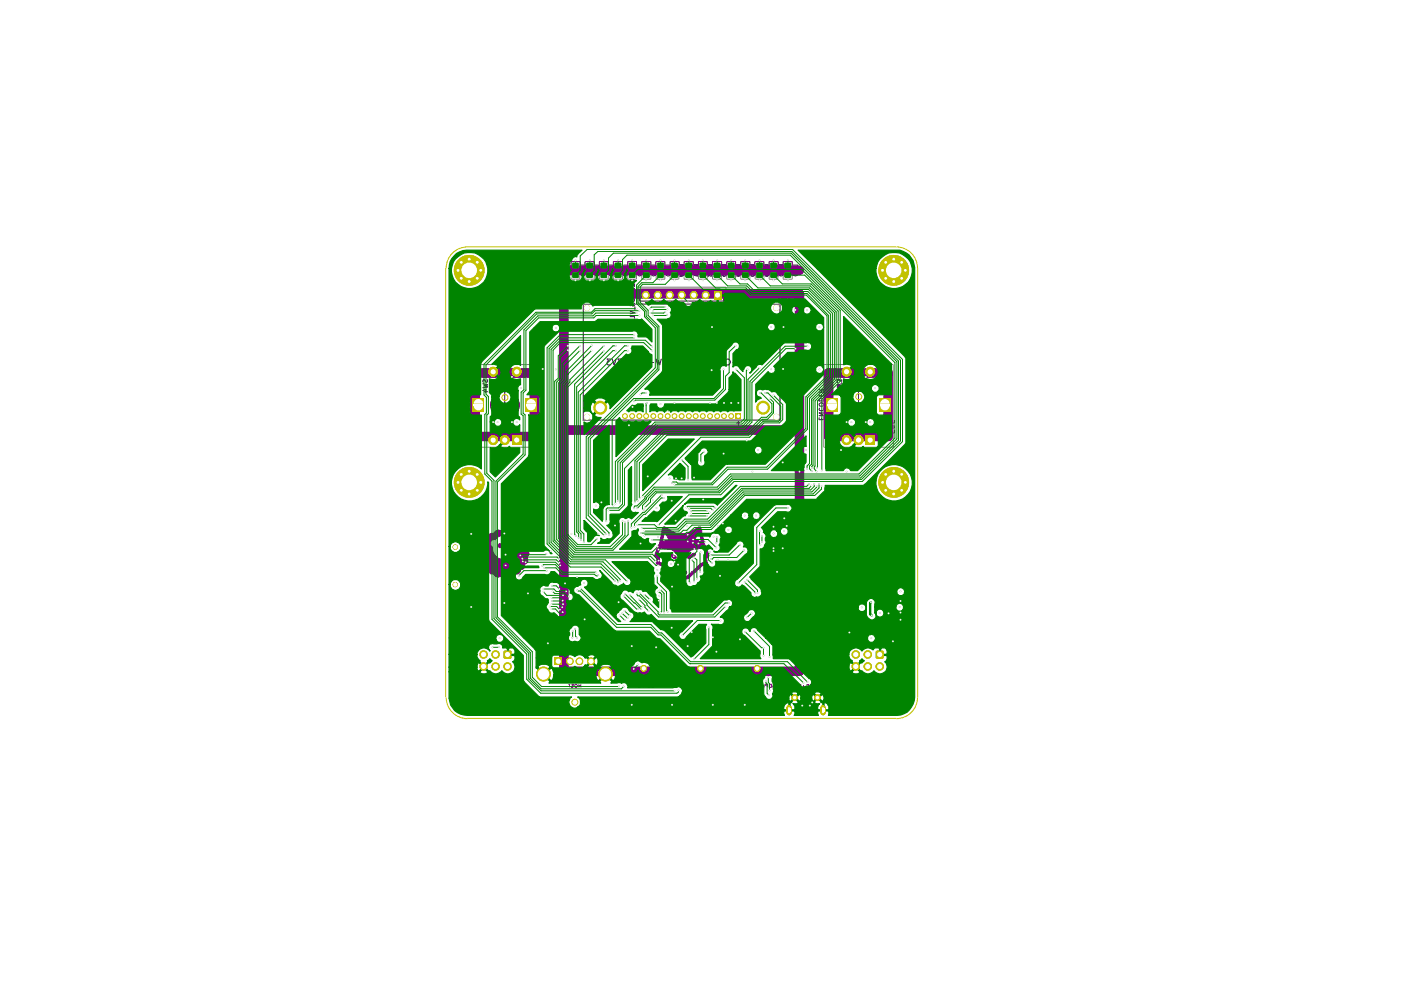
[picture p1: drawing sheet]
<svg xmlns="http://www.w3.org/2000/svg" width="297mm" height="210mm" viewBox="0 0 297 210" stroke-linecap="round" stroke-linejoin="round" font-family="sans-serif">
<g fill="none" stroke="#000084" stroke-width=".21">
<path d="M119.8 56.6h1a.52 .52 0 0 1-.5 .6 .52 .52 0 0 1-.5-.6zM120.1 57.5l-.3 .3h1M120.8 57.5v.6M121.4 56.6l.4-.3h.8v2h-1.2zM121.8 57h.5v.2l-.4 .1zM122 57.4l-.2 .2h.5M122.3 57.4v.4M122.9 56.6h.9v.4l-.4 .1h-.5zM122.9 57.5v.6h.4l.5-.6v.6M123.1 56.2h1v.4M123.1 57.5v-.5h1v.5M123.1 57.9h1a.52 .52 0 0 1-.5 .6 .52 .52 0 0 1-.5-.6z"/>
<path d="M123.6 57v.3M124.7 56.3h.9v2h-1.1v-1.7zM124.8 57h.5v.2l-.4 .1zM124.8 57.4v.2l.1 .2 .4-.4v.4M126.2 56.2h.9v.4M126.2 57.5v-.5h.9v.5M126.2 57.9h.9v.4l-.4 .2-.5-.1zM126.6 57v.3M127.4 56.6l.4-.3h.8v2h-1.2zM127.8 57l.5 .1-.4 .2zM127.8 57.4v.4l.2-.2 .2 .2v-.4M128.8 57.7l.7-.2v.7"/>
<path d="M128.9 56.6h.9v.4l-.4 .1h-.5zM129.1 56.2h1v.4M129.1 57.5v-.5h1v.5M129.1 57.9h1a.52 .52 0 0 1-.5 .6 .52 .52 0 0 1-.5-.6zM129.1 58h.7M129.6 57v.3M130.4 56.6l.3-.3h1v2h-1.3zM130.8 57h.5v.2l-.4 .1zM130.8 57.6l.3-.2v.4M130.9 57.7h.4M131.8 56.6h1a.52 .52 0 0 1-.5 .6 .52 .52 0 0 1-.5-.6zM132.2 56.2h.9v.4"/>
<path d="M132.2 57.5v-.5h.9v.5M132.2 57.9h.9v.4l-.4 .2-.5-.1zM132.6 57v.3M132.8 57.5v.6h-.5l-.1-.2 .1-.4-.5 .1v.5M133.6 59.4l.2-.1h.6l.1 .1a.47 .47 0 0 1-.4 .5 .47 .47 0 0 1-.5-.5zM133.6 58.4v.5M133.6 58.7h.9M133.7 56.3h.9v2h-1.2v-1.7zM133.8 57l.5 .1-.4 .2zM134.1 56.8v.2l.4-.1v-.3l-.1-.2h-.6l-.2 .2v.3M134.2 57.4l.1 .2-.1 .2-.2-.1 .1-.3h-.3v.3M134.5 57.4h-.9l.7 .3-.7 .4h.9"/>
<path d="M134.8 56.6h1v.4a.58 .58 0 0 1-.7 .1 .58 .58 0 0 1-.3-.5zM135.1 56.2h1v.4M135.1 57.5v-.5h1v.5M135.1 57.9h1a.52 .52 0 0 1-.5 .6 .52 .52 0 0 1-.5-.6zM135.4 57.5l-.2 .2v.3l.5 .1 .1-.4-.2-.2-.6 .1-.2 .4M135.6 57v.3M136.7 56.3h.9v2h-1.2v-1.7zM136.8 57h.5v.2l-.4 .1zM137.1 57.4l-.2 .2 .3 .2v-.4l-.4 .1v.2M137.8 56.6h1.1a.59 .59 0 0 1-.4 .5 .59 .59 0 0 1-.7-.1zM137.8 57.5v.7l1.1-.5M138.1 56.2h1v.4"/>
<path d="M138.1 57.5v-.5h1v.5M138.1 57.9h1v.4a.55 .55 0 0 1-.6 .2 .55 .55 0 0 1-.4-.6zM138.6 57v.3M139.7 56.3h.9v2h-1.2v-1.7zM139.8 57h.5v.2l-.4 .1zM139.8 57.4v.4l.5-.3M140.8 56.6h1v.4a.58 .58 0 0 1-.6 .1 .58 .58 0 0 1-.4-.5zM141.1 56.2h1.1v.4M141.1 57.5v-.5h1.1v.5M141.1 57.9h1.1a.55 .55 0 0 1-.4 .6 .55 .55 0 0 1-.7-.2zM141.2 57.7l-.1-.2-.2 .1v.5h.2l.4-.6 .3 .2-.1 .4h-.4l-.1-.2M141.6 57v.3"/>
<path d="M142.7 56.3h.9v2h-1.2v-1.7zM142.8 57h.5v.2l-.4 .1zM143 57.5l-.1-.1-.1 .3 .1 .1 .1-.4h.2l.1 .3-.2 .1-.1-.2M143.8 56.1h1.1v.2l-.3 .3h-.5l-.3-.1zM143.8 58.2a.63 .63 0 0 1 1.1 .1 .54 .54 0 0 1-.6 .3 .54 .54 0 0 1-.5-.4zM144.1 57.1l-.3 .2h1.1M144.1 56.2h1v.4M144.1 57.5v-.5h1v.5M144.1 57.9h1v.4a.55 .55 0 0 1-.6 .2 .55 .55 0 0 1-.4-.6zM144.6 57v.3M144.9 57.1v.6M145.7 56.3h.9v2h-1.1v-1.7z"/>
<path d="M145.8 56.8h.5v.1l-.5 .1zM145.8 57.8l.4-.1 .1 .3h-.5zM145.9 57.2l-.1 .2h.5M146.3 57.2v.3M146.8 56.1h1v.2l-.2 .3h-.5zM147.2 57.1l-.4 .2h1M147.2 58l-.4 .3h1M147.2 56.2h.9v.4M147.2 57.5v-.5h.9v.5M147.2 57.9h.9v.4l-.4 .2-.5-.1zM147.6 57v.3M147.8 57.1v.6"/>
<path d="M147.8 58v.6M148.8 56.3h.8v2h-1.2v-1.7zM148.8 56.8l.5 .1-.1 .1h-.3zM149 57.2l-.2 .2h.5M149 57.7l-.2 .2h.5M149.3 57.2v.3M149.3 57.7v.3M149.9 56.1h.9v.4l-.2 .1h-.6l-.1-.1zM149.9 58v.5l.2 .1 .7-.7v.7M150.1 57.1l-.2 .2h.9M150.1 56.2h1v.4M150.1 57.5v-.5h1v.5"/>
<path d="M150.1 57.9h1a.52 .52 0 0 1-.5 .6 .52 .52 0 0 1-.5-.6zM150.6 57v.3M150.8 57.1v.6M151.4 56.6l.3-.3h1v2h-1.3zM151.8 56.8h.5v.1l-.5 .1zM151.8 57.7v.3l.5-.3v.3M151.9 57.2l-.1 .2h.5M152.3 57.2v.3M152.8 56.1h1v.2l-.2 .3h-.5zM152.8 57.9v.7l.4-.3v.2l.5 .1 .1-.2v-.5M153.1 57.1l-.3 .2h1M153.2 56.2h.9v.4"/>
<path d="M153.2 57.5v-.5h.9v.5M153.2 57.9h.9v.4l-.4 .2-.5-.1zM153.6 57v.3M153.8 57.1v.6M154.7 56.3h.9v2h-1.2v-1.7zM154.8 56.8l.5 .1-.1 .1h-.3zM154.8 57.7v.3l.2-.2v.2h.2v-.3M154.9 57.2l-.1 .2h.5M155.3 57.2v.3M155.8 56.1h1v.4l-.3 .1h-.5zM155.8 58.3l.7-.3v.6M156.1 57.1l-.3 .2h1"/>
<path d="M156.1 56.2h1v.4M156.1 57.5v-.5h1v.5M156.1 57.9h1a.52 .52 0 0 1-.5 .6 .52 .52 0 0 1-.5-.6zM156.1 58.5h.7M156.6 57v.3M156.8 57.1v.6M157.7 56.3h.9v2h-1.2v-1.7zM157.8 56.8h.5v.1l-.4 .1zM157.8 57.8l.3-.1v.3M157.9 57.2l-.1 .2h.5M157.9 58h.4M158.3 57.2v.3"/>
<path d="M158.8 56.1h1.1v.2l-.3 .3h-.5l-.3-.1zM159.1 57.1l-.3 .2h1.1M159.1 56.2h1v.4M159.1 57.5v-.5h1v.5M159.1 57.9h1v.4a.55 .55 0 0 1-.6 .2 .55 .55 0 0 1-.4-.6zM159.6 57v.3M159.8 58v.5l-.4 .1-.2-.2 .1-.4-.5 .1v.4M159.9 57.1v.6M160.7 56.3h.9v2h-1.2v-1.7zM160.8 56.8l.5 .1-.1 .1h-.4zM160.9 57.2l-.1 .2h.5M161.2 57.7v.3h-.2v-.3h-.2v.3"/>
<path d="M161.3 57.2v.3M161.8 56.1h1v.4l-.2 .1h-.5zM162.1 57.1l-.3 .2h1M162.1 56.2h1.1v.4M162.1 57.5v-.5h1.1v.5M162.1 57.9h1.1a.55 .55 0 0 1-.4 .6 .55 .55 0 0 1-.7-.2zM162.4 58l-.2 .1v.4l.2 .1 .4-.1v-.4a.75 .75 0 0 0-1 .2v.2M162.6 57v.3M162.8 57.1v.6M163.7 56.3h.9v2h-1.2v-1.7zM163.8 56.8h.5v.1l-.4 .1zM164 57.2l-.2 .2h.5"/>
<path d="M164 57.7v.3h.3l-.1-.3h-.3l-.1 .3M164.3 57.2v.3M164.8 56.1h1.1v.2l-.3 .3h-.5l-.3-.1zM164.8 57.9v.7l1.1-.4M165.1 57.1l-.3 .2h1.1M165.1 56.2h1v.4M165.1 57.5v-.5h1v.5M165.1 57.9h1v.4a.55 .55 0 0 1-.6 .2 .55 .55 0 0 1-.4-.6zM165.6 57v.3M165.9 57.1v.6M166.7 56.3h.9v2h-1.1v-1.7zM166.8 56.8h.5v.2h-.5z"/>
<path d="M166.8 57.7v.3l.5-.2M166.9 57.2l-.1 .2h.5M167.3 57.2v.3M168.1 56.2h1.1v.4M168.1 57.5v-.5h1.1v.5M168.1 57.9h1.1a.55 .55 0 0 1-.4 .6 .55 .55 0 0 1-.7-.2zM168.6 57v.3M100.8 79.2h12.4v12.2l-1.1 1h-11.3zM123.7 64.5h41.7v24.6h-41.7zM129.5 76.1h-.8l.4 .5-.3 .1v.6h.7M129.8 76.1l.4 1.3 .4-1.3M131.8 76.1h-.8l.4 .5h-.3l-.1 .3 .1 .4h.7"/>
<path d="M132.2 76.9h1.1M133.6 66l.9 .3-.9 .2M133.7 76.1l.3 1.3 .3-.9 .2 .9 .3-1.3M133.7 60.2l-.1 .5 .2 .1 .7-.6v.6M133.7 63.4l.5-.1 .3 .2a.47 .47 0 0 1-.4 .4 .47 .47 0 0 1-.5-.4zM133.9 66.9l-.3 .2h.9M133.9 68.3l-.3 .3h.9M134 61.4l-.2-.3-.2 .1v.4l.3 .1 .3-.6 .3 .1v.5h-.4l-.1-.1M134.2 62.1v.8M134.5 64.3v.6h-.5v-.6h-.4v.6M134.5 67.9h.1M134.5 66.9v.6"/>
<path d="M134.5 68.3v.5M134.6 65v.8M135.6 76.7l-.4 .3 .3 .4h.5v-1.3l-.6 .1v.4l.6 .1M135.6 61.3h17.1l.7 .7v1.8h-17.8zM136.5 76.1h.6v1.3M136.7 76.7h.4M137.7 76.9h.9M139.1 76.1l.3 1.3 .2-.9 .3 .9 .3-1.3M140.6 76.2h.7v.4l-.7 .4 .3 .4 .4-.1M141.7 76.1h.7v1.3M142 76.7h.4M143 76.9h.9"/>
<path d="M144 62.5l-.2 .1v.4l.2 .1 .4-.2v-.2l-.5-.2-.1-.4h.4l.2 .1-.2 .3M144.9 62.1v.8l.3 .2M145.3 76.1h-.9l.9 1.3h-.9M145.7 77.4h.7M146.4 76.5l-.4-.4v1.3M146.8 77.4l.4-1.3 .5 1.3M146.9 77h.6M148.8 76.2l-.5-.1-.3 .3 .8 1h-.8M150 76.1h-.8l.4 .5-.3 .1v.6h.7M150.6 76.6l-.1 .2v.5l.1 .1 .4-.1 .1-.4-.2-.3h-.4v-.4h.5l.1 .3-.2 .1M152.3 76.2l-.4-.1-.3 .4 .8 .9h-.8M152.8 77.4h.8"/>
<path d="M153.6 76.5l-.4-.4v1.3M154 76.2l.3-.1a.64 .64 0 0 1 .6 .7 .64 .64 0 0 1-.6 .6l-.3-.1M154.8 62.9l-.1-.2h-.3v.5h.3l.2-.5h.4l.1 .2-.1 .3h-.4l-.1-.1M155.4 61.9l-.4 .4h-.7M155.4 76.9h1M157 76.3l.6-.2v1.3l-.6-.2zM158.2 76.7h.7M158.2 76.1v1.3M158.9 76.1v1.3M159.5 76.1v1.3l.8-1.3v1.3M164.8 63.8h.6M165.4 63.1l-.3-.4v1.1"/>
<path d="M165.8 62.8h.5v.4l-.5 .2 .1 .4h.4M166.7 63l.6-.3v1.1h-.4l-.2-.3zM175.9 79.2h12.3v12.2l-1.1 1h-11.2zM98.6 83.1v-.5h1v.5M98.6 86.6h1v.4l-.6 .2-.4-.3zM98.6 88.1v-.5h1v.5M98.6 85.1a.52 .52 0 0 1 .3-.6 .52 .52 0 0 1 .7 .2l-.1 .4M98.7 85.5h.7l.2 .2v.3a.66 .66 0 0 1-1-.1zM99.1 88.5v.5h-.5v-.5h1M99.1 82.6v.3M99.1 87.6v.4M99.1 88.7l.5 .4"/>
<path d="M99.6 83.5h-1l1 .6h-1M102.4 81.4l1 .2-.7 .2 .7 .2-1 .2M102.4 82.8l.6-.3v.7M102.7 83.1h.7M103.3 80.5v.5h-.3l-.2-.5h-.4v.5M104.1 85.9h5.9M107 82.8v6M113.6 91.5l.7-.2v.6M113.7 90.1l.9 .2-.6 .2 .6 .2-.9 .2M114 91.8h.6M114.6 89.2v.5a.36 .36 0 0 1-.4-.1 .36 .36 0 0 1-.1-.4h-.4v.5M173.7 88.6v.4h1v-.4"/>
<path d="M173.7 85.7a.6 .6 0 0 1 1 0l-.2 .4h-.7zM173.7 84.8l.5-.4 .5 .4v.2h-1zM173.7 83.6v.4h1v-.4M173.7 83.1h1v-.4l-.2-.2-.3 .1v.5M173.7 82.5l.5 .4M173.7 86.5a.45 .45 0 0 0 .5 .6 .45 .45 0 0 0 .4-.6M174.2 83.7v.3M174.2 88.7v.3M174.7 87.5h-1l1 .6h-1M177.5 81.1v-.6h.5l.1 .3 .4-.3v.6M178.4 82.5l.1 .5-.2 .1h-.2l-.4-.6-.2 .3v.3M178.5 81.4l-1 .2 .7 .2-.7 .2 1 .2"/>
<path d="M179 85.9h6M182 82.8v6M188.6 90.1l1.1 .2-.7 .2 .7 .2-1.1 .2M188.6 91.2v.7l.5-.4v.3l.1 .1 .5-.1-.1-.6M189.7 89.2v.5h-.5l-.3-.5-.3 .2 .1 .3"/>
<circle cx="107.1" cy="85.9" r="3"/>
<circle cx="182.1" cy="85.9" r="3"/>
</g>
<g fill="none" stroke="#848484" stroke-width=".21">
<path d="M121.1 55.5h1.8v3.7h-1.8zM124 55.5h2v3.7h-2zM127.1 55.5h1.8v3.7h-1.8zM130 55.5h2v3.7h-2zM133.1 55.5h1.9v3.7h-1.9zM136.1 55.5h1.9v3.7h-1.9zM139.1 55.5h1.9v3.7h-1.9zM142.1 55.5h1.8v3.7h-1.8zM145 55.5h2v3.7h-2zM148.1 55.5h1.8v3.7h-1.8zM151 55.5h2v3.7h-2zM154.1 55.5h1.9v3.7h-1.9z"/>
<path d="M157.1 55.5h1.9v3.7h-1.9zM160.1 55.5h1.9v3.7h-1.9zM163.1 55.5h1.8v3.7h-1.8zM166 55.5h2v3.7h-2zM99.7 77.3h14.7v17.5h-14.7zM123.6 64.5h.1M123.6 64.5h41.8v24.7h-41.8zM135.1 60.9h18.8v3.5h-18.8zM174.7 77.3h14.7v17.5h-14.7z"/>
</g>
<path d="M119.5 57.3h50M113.3 79.1v13.4M119.5 62.3h50v80h-50zM119.5 91.2h50" fill="none" stroke="#840084" stroke-width="2"/>
<g fill="none" stroke="#840084" stroke-width=".21">
<path d="M110.7 79.1h2.6v4.9M113.3 87.7v4.8h-2.5M120.5 145.1h.4M120.7 145.1v.7M121.1 145.1h.4v.2l-.4 .3 .1 .2h.3M121.9 145.2h.4l.1 .4-.2 .2-.3-.1zM122.7 145.4h.4M122.7 145.1v.7M123.1 145.1v.7M134.6 145.1h.4M134.8 145.1v.7M135.3 145.1v.7h.4v-.7"/>
<path d="M136.4 145.4h-.3l-.1-.2 .4-.1v.7M136.7 145.1h.4M136.9 145.1v.7M137.4 145.1l.1 .7h.3v-.7M138.2 145.1l.4 .1v.6h-.4zM147.1 145.1h.4M147.4 145.1v.7M147.8 145.1v.7h.4v-.7M149 145.4h-.4l-.1-.3h.5v.7M149.3 145.1v.7l.4-.7v.7M150.1 145.1v.7M155.7 145.1h.3l.2 .2-.2 .5h-.3"/>
<path d="M156.5 145.1v.7M156.8 145.8v-.7l.3 .5 .3-.5v.7M157.7 145.5h.6M157.9 145.2v.6M158.5 145.1h.5v.2l-.5 .3 .1 .2h.4M159.3 145.1h.3v.7h-.3M159.4 145.4h.2M160 145.1v.7l.4-.7v.7M160.8 145.1l.4 .1v.6h-.4l-.1-.2zM161.6 145.4h.4M161.6 145.1v.7M162 145.1v.7"/>
<path d="M162.8 145.4h-.4l-.1-.3h.5v.7M163.1 145.2l.4-.1v.7l-.4-.1zM163.8 145.8l.2-.7 .3 .7M163.8 145.6h.4M164.5 145.1h.3v.7h-.3M164.5 145.4h.3M165.1 145.4h.6M165.1 145.1v.7M165.7 145.1v.7"/>
</g>
<path d="M141.8 117.3h.3l1.1 .6 .2 .3-.2 .2h-.3l-1-.5-.2-.2z" fill="#840084"/>
<path d="M141.7 117.4l.4-.1 1.1 .6 .2 .3-.2 .2h-.3l-1.2-.7z" fill="none" stroke="#840084" stroke-width=".21"/>
<path d="M145.8 118l1.2-.7 .4 .1v.2l-.2 .3-.9 .5-.5-.1z" fill="#840084"/>
<path d="M145.8 118l1.2-.7 .4 .1v.2l-.2 .3-.9 .5-.5-.1z" fill="none" stroke="#840084" stroke-width=".21"/>
<path d="M140.5 111.9l.4-.2 1 .5a4.5 4.5 0 0 0 3.8 1l2.3-1.4 .5-.1 .1 .2 .7 3h-.6l-.4-2.2-1 1.7h-5.4l-1.1-1.7-.4 2.2 1.3-.5h5.7l1.3 .5h.6v.4l.3 .5 .7 1.9h-.6l-.5-1.5-2.7 .3-1.8 2.1h-.3l-1.8-2.1-2.7-.3-.3 .9a.65 .65 0 0 0 .1 1l.1 1.2 .8 .2 2.9 2.7 .6 .2h.2v-.4l-.7-.5v-.4h1.9l.1 .4-.8 .5v.4l.9-.2 2.8-2.7 .9-.3-.1-1 .4-.5h.6l-.5 .7 .1 .8a.36 .36 0 0 1 0 .4 .36 .36 0 0 1-.4 .1l-.6 .2-2.9 2.7a3.4 3.4 0 0 1-2.8 0l-2.9-2.7-1.2-.5 .2-1.1-.5-.4v-.2l.7-1.9 .3-.5z" fill="#840084"/>
<g fill="none" stroke="#840084" stroke-width=".21">
<path d="M140.5 111.9l.4-.2 1 .5a4.5 4.5 0 0 0 3.8 1l2.3-1.4 .5-.1 .1 .2 .7 3h-.6l-.4-2.2-1 1.7h-5.4l-1.1-1.7-.4 2.2 1.3-.5h5.7l1.3 .5h.6v.4l.3 .5 .7 1.9h-.6l-.5-1.5-2.7 .3-1.8 2.1h-.3l-1.8-2.1-2.7-.3-.3 .9a.65 .65 0 0 0 .1 1l.1 1.2 .8 .2 2.9 2.7 .6 .2h.2v-.4l-.7-.5v-.4h1.9l.1 .4-.8 .5v.4l.9-.2 2.8-2.7 .9-.3-.1-1 .4-.5h.6l-.5 .7 .1 .8a.36 .36 0 0 1 0 .4 .36 .36 0 0 1-.4 .1l-.6 .2-2.9 2.7a3.4 3.4 0 0 1-2.8 0l-2.9-2.7-1.2-.5 .2-1.1-.5-.4v-.2l.7-1.9 .3-.5zM102.4 145.8h.4M102.8 145.2l-.1-.1v.7M103.2 145.2l.3-.1v.7l-.3-.1zM104.7 145.1v.7h-.3M104.9 145.8l.3-.7 .3 .7M105 145.6h.4M105.7 145.1v.7M106.3 145.4l-.3 .4M106.5 145.4h-.4l-.1-.3h.5v.7M106.8 145.1h.3v.7h-.3M106.9 145.4h.2"/>
<path d="M107.5 145.1l.4 .1-.4 .3v.3h.4"/>
</g>
<circle cx="106" cy="115.7" r=".42" fill="#840084"/>
<circle cx="106" cy="115.7" r=".42" fill="none" stroke="#840084" stroke-width=".21"/>
<path d="M107.4 115.4l.2-.1 .6 .1a.51 .51 0 0 1-.5 .7l-.3-.2z" fill="#840084"/>
<path d="M107.4 115.4l.2-.1 .6 .1a.51 .51 0 0 1-.5 .7l-.3-.2z" fill="none" stroke="#840084" stroke-width=".21"/>
<path d="M102.7 114.4l.3-.3 .6-.1v-.4l.2-.4 .4-.1h.6a.93 .93 0 0 1 1.4-.5l.5-.4 .7 .1 .3 .3 .7-.2 .3 .1 .4 .6h.8l.2 .1 .3 .8a.81 .81 0 0 1 .8 .3 .81 .81 0 0 1 0 .9l.1 .1h-1.4a.83 .83 0 0 0-1-.9 2.49 2.49 0 0 0-3.9 0h-.6a1.15 1.15 0 0 0-.5 1.1l.5 .5a2.66 2.66 0 0 0 2 2.7 3.2 3.2 0 0 0 2.2-.5l.4-.5 .5-1.1a1.13 1.13 0 0 1 .4-1.1v-.2h1.6l.4 .5-.2 .8a.8 .8 0 0 1 .5 .7 .8 .8 0 0 1-.5 .8l.2 1-.3 .3-.3 .1a1.06 1.06 0 0 1-.9 1.3l-.1 .5a1.18 1.18 0 0 1-1.2 .4v-.1a.85 .85 0 0 1-.6 .7 .85 .85 0 0 1-.8-.2v.1a.89 .89 0 0 1-1.5 0h-.1a.86 .86 0 0 1-1.3-.6l-.7 .1-.5-.5v-.4l-.5-.1-.4-.4v-.7l-.7-.7v-.3l.2-.4-.4-.5v-.6l.4-.5a.91 .91 0 0 1 .2-1.3l.3-.1z" fill="#840084"/>
<g fill="none" stroke="#840084" stroke-width=".21">
<path d="M103.3 79.1h-2.5v4.9M105.7 79.1h2.6M185.8 79.1h2.5v4.9M100.8 87.6v4.9h2.7M106.5 85.9h1M107 85.3v1M188.3 87.7v4.8h-2.5M102.7 114.4l.3-.3 .6-.1v-.4l.2-.4 .4-.1h.6a.93 .93 0 0 1 1.4-.5l.5-.4 .7 .1 .3 .3 .7-.2 .3 .1 .4 .6h.8l.2 .1 .3 .8a.81 .81 0 0 1 .8 .3 .81 .81 0 0 1 0 .9l.1 .1h-1.4a.83 .83 0 0 0-1-.9 2.49 2.49 0 0 0-3.9 0h-.6a1.15 1.15 0 0 0-.5 1.1l.5 .5a2.66 2.66 0 0 0 2 2.7 3.2 3.2 0 0 0 2.2-.5l.4-.5 .5-1.1a1.13 1.13 0 0 1 .4-1.1v-.2h1.6l.4 .5-.2 .8a.8 .8 0 0 1 .5 .7 .8 .8 0 0 1-.5 .8l.2 1-.3 .3-.3 .1a1.06 1.06 0 0 1-.9 1.3l-.1 .5a1.18 1.18 0 0 1-1.2 .4v-.1a.85 .85 0 0 1-.6 .7 .85 .85 0 0 1-.8-.2v.1a.89 .89 0 0 1-1.5 0h-.1a.86 .86 0 0 1-1.3-.6l-.7 .1-.5-.5v-.4l-.5-.1-.4-.4v-.7l-.7-.7 .1-.6 .1-.1-.4-.5v-.6l.4-.5a.91 .91 0 0 1 .2-1.3l.3-.1zM168 145.4l-.2 .4M168.2 145.4h-.4v-.3h.4v.7M168.4 145.1l.2 .7 .2-.6 .2 .6 .1-.7M169.8 145.4h-.4v-.3h.4v.7"/>
<path d="M170.1 145.5h.6M170.4 145.2v.6M171 145.1h.4v.7h-.4M171.2 145.4h.2M171.7 145.1h.3l.2 .1v.4l-.2 .2h-.3M172.5 145.1v.7M172.8 145.1l.2 .7 .3-.7M173.4 145.1h.4v.7h-.4M173.5 145.4h.3M174.2 145.2l.3-.1v.7l-.3-.1zM181.4 145.1l.3 .1v.6h-.3zM182.1 145.1h.3v.7h-.3z"/>
<path d="M183.6 145.1v.7h-.3M183.9 145.8l.2-.7 .3 .7M183.9 145.6h.4M184.6 145.1v.7M185.2 145.4l-.2 .4M185.4 145.4h-.4v-.3h.4v.7M185.7 145.1h.4v.7h-.4M185.8 145.4h.3M186.4 145.1l.4 .1-.4 .3v.3h.4"/>
<circle cx="107.1" cy="85.9" r="3"/>
</g>
<path d="M113.3 79.1h-12.5v13.4h12.5M188.3 79.1v13.4" fill="none" stroke="#840084" stroke-width="2"/>
<path d="M177.2 118.1l1.1 .9-.2 .2-.9-1z" fill="#840084"/>
<path d="M177.2 118.1l1.1 .9-.2 .2-.9-1z" fill="none" stroke="#840084" stroke-width=".21"/>
<path d="M178.6 119.5l1 .9-.1 .1z" fill="#840084"/>
<path d="M178.6 119.5l1 .9-.1 .1z" fill="none" stroke="#840084" stroke-width=".21"/>
<path d="M176.1 117l.8-.1 .3 .2-.9 .2-.1 .9-.2-.4z" fill="#840084"/>
<path d="M176.1 117l.8-.1 .3 .2-.9 .2-.1 .9-.2-.4z" fill="none" stroke="#840084" stroke-width=".21"/>
<path d="M178.7 116.7l.7-.7 .5-.2a.76 .76 0 0 1 .7 .4 .76 .76 0 0 1-.1 .9l-.4 .4-.1-.3a.66 .66 0 0 0 .1-1.1l-.1-.1-.5 .4a.78 .78 0 0 0-.4 1.2l.7-.1 .2-.3 .1 .3a.81 .81 0 0 1-1.1 .3 .81 .81 0 0 1-.3-1.1z" fill="#840084"/>
<path d="M178.7 116.7l.7-.7 .5-.2a.76 .76 0 0 1 .7 .4 .76 .76 0 0 1-.1 .9l-.4 .4-.1-.3a.66 .66 0 0 0 .1-1.1l-.1-.1-.5 .4a.78 .78 0 0 0-.4 1.2l.7-.1 .2-.3 .1 .3a.81 .81 0 0 1-1.1 .3 .81 .81 0 0 1-.3-1.1z" fill="none" stroke="#840084" stroke-width=".21"/>
<path d="M177 115.8l1.6-1.6a.98 .98 0 0 1-.2 1.1v.2l.6-.3a.32 .32 0 0 1 .4-.2 .32 .32 0 0 1 .2 .3l-1.5 1.5-.3-.2 1.2-1.1-1 .5-.1-.2 .5-1-1.2 1.2z" fill="#840084"/>
<path d="M178.5 114.3l.1-.1a.98 .98 0 0 1-.2 1.1v.2l.6-.3a.32 .32 0 0 1 .4-.2 .32 .32 0 0 1 .2 .3l-1.5 1.5h-.2l-.1-.2 1.2-1.1-1 .5-.1-.2 .5-1-1.2 1.2-.2-.2z" fill="none" stroke="#840084" stroke-width=".21"/>
<path d="M180 112.7l.6 .5-.1 .2-.5-.3-.1 .1-.1 .5 .2 .3h.6l.7-.8a.52 .52 0 0 0-.1-.6 .52 .52 0 0 0-.6 0l-.2-.2a.77 .77 0 0 1 .9-.1 .77 .77 0 0 1 .4 .8l-.8 1-.3 .2h-.6l-.5-.6v-.5z" fill="#840084"/>
<path d="M179.6 113.2l.4-.5 .6 .5-.1 .2-.5-.3-.1 .1-.1 .5 .2 .3h.6l.7-.8a.52 .52 0 0 0-.1-.6 .52 .52 0 0 0-.6 0l-.2-.2a.77 .77 0 0 1 .9-.1 .77 .77 0 0 1 .4 .8l-.3 .5-.8 .7h-.6l-.3-.3-.2-.3z" fill="none" stroke="#840084" stroke-width=".21"/>
<path d="M180.6 114.9l1.6-1.7 .2 .2-1.2 1.2 1.9-.5 .2 .2-1.6 1.6-.2-.2 1.2-1.2-1.8 .5z" fill="#840084"/>
<path d="M180.6 114.9l1.6-1.7 .2 .2-1.2 1.2 1.9-.5 .2 .2-1.6 1.6-.2-.2 1.2-1.2-1.8 .5z" fill="none" stroke="#840084" stroke-width=".21"/>
<path d="M182.8 120.5l.4-.1 .7 .4h.4l.1-.5-.3-.3-.6 .1-.2-.2 .1-.1a.75 .75 0 0 1 .9 .1 .75 .75 0 0 1 .2 .9l-.1 .2h-.6a.82 .82 0 0 0-1-.1 .61 .61 0 0 0 .2 .6 .61 .61 0 0 0 .6 0h.2a.53 .53 0 0 1-.9 .3l-.3-.3a.75 .75 0 0 1 .2-1z" fill="#840084"/>
<path d="M182.5 120.8a.83 .83 0 0 1 1.3-.1l.5 .1 .1-.5-.3-.3-.6 .1-.2-.2 .1-.1a.75 .75 0 0 1 .9 .1 .75 .75 0 0 1 .2 .9l-.1 .2h-.6a.82 .82 0 0 0-1-.1 .61 .61 0 0 0 .2 .6 .61 .61 0 0 0 .6 0h.2a.53 .53 0 0 1-.9 .3l-.3-.3z" fill="none" stroke="#840084" stroke-width=".21"/>
<path d="M182.5 118.1l1.2 1.2-.2 .1-.5-.5-1.3 1.5h-.2l-.1-.2 1.4-1.5-.5-.4z" fill="#840084"/>
<path d="M182.3 118.2l.2-.1 1.2 1.2-.2 .1-.5-.5-1.3 1.5h-.2l-.1-.2 1.4-1.5z" fill="none" stroke="#840084" stroke-width=".21"/>
<path d="M179.6 118.3l1-.2v-.5l.5-.5 .6 .1 .5 .6-.7 .9-.3-.3 .7-.6-.4-.4h-.4l-.3 .2v.3l.7 .8-.9 .7-.1-.1 .6-.7-.4-.4-1 .4z" fill="#840084"/>
<path d="M179.6 118.3l1-.2v-.5l.5-.5 .6 .1 .5 .6-.7 .9-.3-.3 .7-.6-.4-.4h-.4l-.3 .2v.3l.7 .8-.9 .7-.1-.1 .6-.7-.4-.4-1 .4z" fill="none" stroke="#840084" stroke-width=".21"/>
<path d="M184.4 118.7l1.6-.3 .1-1.3 .2 .2-.1 1.4 .8-.7 .2 .2-1.6 1.6-.2-.2 .6-.6v-.3l-1.2 .2z" fill="#840084"/>
<path d="M184.4 118.7l1.6-.3 .1-1.3 .2 .2-.1 1.4 .8-.7 .2 .2-1.6 1.6-.2-.2 .6-.6v-.3l-1.2 .2z" fill="none" stroke="#840084" stroke-width=".21"/>
<path d="M183.3 117.3l.9 .8 1.4-1.5 .2 .3-1.5 1.5h-.2l-.8-.8z" fill="#840084"/>
<path d="M183.3 117.4l.1-.1 .8 .8 1.4-1.5 .2 .3-1.5 1.5h-.2l-.8-.8z" fill="none" stroke="#840084" stroke-width=".21"/>
<path d="M181.8 116l1.6-.7a.46 .46 0 0 1 .7-.2l-.7 1.4a.68 .68 0 0 1 .3-1v-.1l-.9 .5 .6 .6-.3 .7-.3-.1 .3-.6-.5-.5-.6 .3z" fill="#840084"/>
<path d="M181.8 116l1.6-.7a.46 .46 0 0 1 .7-.2l-.7 1.4a.68 .68 0 0 1 .3-1v-.1l-.9 .5 .6 .6-.3 .7-.3-.1 .3-.6-.5-.5-.6 .3z" fill="none" stroke="#840084" stroke-width=".21"/>
<path d="M186.9 116.7l.8-.1 .1-.8 .4 .2-.1 .9-.9 .2z" fill="#840084"/>
<path d="M187.8 115.8l.4 .2-.1 .9-.9 .2-.3-.4 .8-.1z" fill="none" stroke="#840084" stroke-width=".21"/>
<path d="M185.9 114.8l.2-.1 .9 1-.3 .1-.8-.9z" fill="#840084"/>
<path d="M185.9 114.8l.2-.1 .9 1-.3 .1-.8-.9z" fill="none" stroke="#840084" stroke-width=".21"/>
<path d="M184.6 113.5l1 .9z" fill="#840084"/>
<g fill="none" stroke="#840084" stroke-width=".21">
<path d="M121.1 58.3v-2.8h1.9v2.8M124 58.3v-2.8h2v2.8M127.1 58.3v-2.8h1.8v2.8M130 58.3v-2.8h2v2.8M133.1 58.3v-2.8h1.9v2.8M136.1 58.3v-2.8h1.9v2.8M139 58.3v-2.8h2v2.8M142.1 58.3v-2.8h1.9v2.8M145 58.3v-2.8h2v2.8M148.1 58.3v-2.8h1.8v2.8M151 58.3v-2.8h2v2.8M154.1 58.3v-2.8h1.9v2.8"/>
<path d="M157.1 58.3v-2.8h1.9v2.8M160 58.3v-2.8h2v2.8M163.1 58.3v-2.8h1.9v2.8M166 58.3v-2.8h2v2.8M151.8 64.4l.3-.2 .3 .2M152.1 64.2v1.1M178.3 79.1h-2.6v4.9M180.8 79.1h2.5M156.2 89.7l.3-.3 .3 .3M156.5 89.4v1.2M175.7 87.6v4.9h2.9M181.5 85.9h1"/>
<path d="M182 85.3v1M184.6 113.5l1 .9z"/>
<circle cx="182.1" cy="85.9" r="3"/>
</g>
<path d="M188.3 79.1h-12.6v13.4h12.6" fill="none" stroke="#840084" stroke-width="2"/>
<g fill="#00c2c2">
<path d="M166.5 57.7h1.1l.1 .2v.9l-.1 .1h-1.1l-.2-.2v-.7z"/>
<path d="M166.3 55.9l.2-.2h1.1l.1 1-.1 .2-1.2-.1z"/>
<path d="M163.3 57.9l.2-.2h1.1l.2 .3-.1 .8-1.2 .1-.2-.1z"/>
<path d="M163.3 55.8l1.3-.1 .2 .3-.1 .8-1.2 .1-.2-.2z"/>
<path d="M160.4 57.7h1.1l.2 .2v.9l-.2 .1h-1.1z"/>
<path d="M160.4 55.8l1.2-.1 .1 1-.2 .2-1.1-.1z"/>
<path d="M157.5 57.7h1.1l.1 .2v.9l-.1 .1h-1.1l-.2-.1v-.9z"/>
<path d="M157.4 55.7h1.2l.1 .2v.9h-1.3z"/>
<path d="M154.3 57.8h1.4v1h-1.4z"/>
<path d="M154.3 55.8l1.3-.1 .1 1.1h-1.4z"/>
<path d="M151.5 57.7h1.1l.1 .2v.9l-.1 .1h-1.1l-.2-.1v-.9z"/>
<path d="M151.4 55.8l1.2-.1 .1 .2v.8l-.2 .2-1.1-.1z"/>
<path d="M148.5 57.7l1.2 .1-.1 1.1h-1.1l-.2-.1v-.9z"/>
<path d="M148.4 55.7h1.2l.1 1.1-1.2 .1-.2-.2z"/>
<path d="M145.4 57.8l1.2-.1 .1 .2v.9l-.1 .1h-1.1l-.2-.2z"/>
<path d="M145.4 55.8l1.2-.1 .1 1-.1 .2-1.2-.1z"/>
<path d="M142.4 57.8l1.2-.1 .2 .3-.1 .8-1.2 .1-.2-.1z"/>
<path d="M142.4 55.7h1.2l.2 .3-.1 .8-1.2 .1-.2-.2z"/>
<path d="M139.4 57.7h1.1l.2 .2v.9l-.2 .1h-1.1z"/>
<path d="M139.4 55.7h1.2l.1 1-.2 .2-1.1-.1z"/>
<path d="M136.3 57.9l.2-.2h1.1l.2 .2v.9l-.2 .1h-1.1l-.2-.1z"/>
<path d="M136.4 55.7h1.2l.2 .2-.1 .9-1.2 .1-.2-.2z"/>
<path d="M133.4 57.7l1.3 .1v1l-1.3 .1z"/>
<path d="M133.4 55.7h1.2l.1 1.1h-1.4z"/>
<path d="M130.3 57.9l.2-.2h1.1l.1 .2v.9l-.1 .1h-1.1l-.2-.1z"/>
<path d="M130.3 55.9l.2-.2h1.1l.1 .2v.8l-.2 .2-1.1-.1z"/>
<path d="M127.3 55.8l1.3-.1 .1 1.1h-1.4z"/>
<path d="M127.3 57.8l1.3-.1 .1 1.1h-1.4z"/>
<path d="M124.5 55.7h1.1l.1 1-.1 .2-1.2-.1-.1-.9z"/>
<path d="M124.5 57.7h1.1l.1 .2v.9l-.1 .1h-1.1l-.2-.1v-.9z"/>
<path d="M121.4 55.7h1.2l.1 1.1-1.2 .1-.2-.2z"/>
<path d="M121.5 57.7l1.2 .1-.1 1.1h-1.1l-.2-.1v-.9z"/>
</g>
<g fill="#848400">
<path d="M141.4 62l.6-.3v1.7a.85 .85 0 0 1-.8-.5 .85 .85 0 0 1 .2-.9z"/>
<path d="M142 61.7a.85 .85 0 0 1 .8 .9 .85 .85 0 0 1-.8 .8z"/>
<path d="M138.8 62l.6-.3v1.7a.85 .85 0 0 1-.7-.5 .85 .85 0 0 1 .1-.9z"/>
<path d="M139.4 61.7a.85 .85 0 0 1 .9 .9 .85 .85 0 0 1-.9 .8z"/>
<path d="M136.3 62l.6-.3v1.7a.85 .85 0 0 1-.8-.5 .85 .85 0 0 1 .2-.9z"/>
<path d="M136.9 61.7a.85 .85 0 0 1 .9 .9 .85 .85 0 0 1-.9 .8z"/>
<path d="M151.5 57.7h1.1l.1 .2v.9l-.1 .1h-1.1l-.2-.1v-.9z"/>
<path d="M151.4 55.8l1.2-.1 .1 .2v.8l-.2 .2-1.1-.1z"/>
<path d="M148.5 57.7l1.2 .1-.1 1.1h-1.1l-.2-.1v-.9z"/>
<path d="M148.4 55.7h1.2l.1 1.1-1.2 .1-.2-.2z"/>
<path d="M145.4 57.8l1.2-.1 .1 .2v.9l-.1 .1h-1.1l-.2-.2z"/>
<path d="M145.4 55.8l1.2-.1 .1 1-.1 .2-1.2-.1z"/>
<path d="M142.4 57.8l1.2-.1 .2 .3-.1 .8-1.2 .1-.2-.1z"/>
<path d="M142.4 55.7h1.2l.2 .3-.1 .8-1.2 .1-.2-.2z"/>
<path d="M139.4 57.7h1.1l.2 .2v.9l-.2 .1h-1.1z"/>
<path d="M139.4 55.7h1.2l.1 1-.2 .2-1.1-.1z"/>
<path d="M136.3 57.9l.2-.2h1.1l.2 .2v.9l-.2 .1h-1.1l-.2-.1z"/>
<path d="M136.4 55.7h1.2l.2 .2-.1 .9-1.2 .1-.2-.2z"/>
<path d="M133.4 57.7l1.3 .1v1l-1.3 .1z"/>
<path d="M133.4 55.7h1.2l.1 1.1h-1.4z"/>
<path d="M130.3 57.9l.2-.2h1.1l.1 .2v.9l-.1 .1h-1.1l-.2-.1z"/>
<path d="M130.3 55.9l.2-.2h1.1l.1 .2v.8l-.2 .2-1.1-.1z"/>
<path d="M127.3 55.8l1.3-.1 .1 1.1h-1.4z"/>
<path d="M127.3 57.8l1.3-.1 .1 1.1h-1.4z"/>
<path d="M124.5 55.7h1.1l.1 1-.1 .2-1.2-.1-.1-.9z"/>
<path d="M124.5 57.7h1.1l.1 .2v.9l-.1 .1h-1.1l-.2-.1v-.9z"/>
<path d="M121.4 55.7h1.2l.1 1.1-1.2 .1-.2-.2z"/>
<path d="M121.5 57.7l1.2 .1-.1 1.1h-1.1l-.2-.1v-.9z"/>
<path d="M151.3 61.7h1.7v1.8h-1.7z"/>
<path d="M149 62l.6-.3v1.7a.85 .85 0 0 1-.8-.5 .85 .85 0 0 1 .2-.9z"/>
<path d="M149.6 61.7a.85 .85 0 0 1 .9 .9 .85 .85 0 0 1-.9 .8z"/>
<path d="M146.5 62l.6-.3v1.7a.85 .85 0 0 1-.8-.5 .85 .85 0 0 1 .2-.9z"/>
<path d="M147.1 61.7a.85 .85 0 0 1 .8 .9 .85 .85 0 0 1-.8 .8z"/>
<path d="M143.9 62l.6-.3v1.7a.85 .85 0 0 1-.8-.5 .85 .85 0 0 1 .2-.9z"/>
<path d="M144.5 61.7a.85 .85 0 0 1 .9 .9 .85 .85 0 0 1-.9 .8z"/>
<path d="M166.5 57.7h1.1l.1 .2v.9l-.1 .1h-1.1l-.2-.2v-.7z"/>
<path d="M166.3 55.9l.2-.2h1.1l.1 1-.1 .2-1.2-.1z"/>
<path d="M163.3 57.9l.2-.2h1.1l.2 .3-.1 .8-1.2 .1-.2-.1z"/>
<path d="M163.3 55.8l1.3-.1 .2 .3-.1 .8-1.2 .1-.2-.2z"/>
<path d="M160.4 57.7h1.1l.2 .2v.9l-.2 .1h-1.1z"/>
<path d="M160.4 55.8l1.2-.1 .1 1-.2 .2-1.1-.1z"/>
<path d="M157.5 57.7h1.1l.1 .2v.9l-.1 .1h-1.1l-.2-.1v-.9z"/>
<path d="M157.4 55.7h1.2l.1 .2v.9h-1.3z"/>
<path d="M154.3 57.8h1.4v1h-1.4z"/>
<path d="M154.3 55.8l1.3-.1 .1 1.1h-1.4z"/>
<path d="M100.2 84.3h2.5v3h-2.5z"/>
<path d="M111.3 84.3h2.6v3h-2.6z"/>
<path d="M108.5 92.3h2v2h-2z"/>
<path d="M185.8 138h1.5l.1 1.5-.3 .2-1.3-.1z"/>
<path d="M166.8 151.1h1a.54 .54 0 0 1-.5 .6 .54 .54 0 0 1-.5-.6z"/>
<path d="M167 149.6a.54 .54 0 0 1 .8 .4h-1z"/>
<path d="M166.8 150h1.1v1.1h-1.1z"/>
<path d="M174 151.1h1a.54 .54 0 0 1-.5 .6 .54 .54 0 0 1-.5-.6z"/>
<path d="M174 149.8a.54 .54 0 0 1 .6-.3 .54 .54 0 0 1 .4 .5h-1z"/>
<path d="M174 150h1.1v1.1h-1.1z"/>
<path d="M106.8 138l1.5-.1 .2 .2v1.4l-.2 .2h-1.3l-.2-.2z"/>
<path d="M117.5 139.4h1.6v1.6h-1.6z"/>
<path d="M175.2 84.3h2.4v3h-2.4z"/>
<path d="M186.4 84.3h2.5v3h-2.5z"/>
<path d="M183.6 92.3h1.9v2h-1.9z"/>
<circle cx="124.5" cy="88.4" r=".64"/>
<circle cx="124.5" cy="65.3" r=".64"/>
<circle cx="164.6" cy="65.3" r=".64"/>
<circle cx="104.6" cy="93.3" r="1.06"/>
<circle cx="107" cy="93.3" r="1.06"/>
<circle cx="104.6" cy="78.8" r="1.06"/>
<circle cx="109.6" cy="78.8" r="1.06"/>
<circle cx="101.2" cy="59" r=".47"/>
<circle cx="99.5" cy="59.7" r=".47"/>
<circle cx="99.5" cy="57.3" r="3.3"/>
<circle cx="101.9" cy="57.3" r=".47"/>
<circle cx="97.8" cy="59" r=".47"/>
<circle cx="97.1" cy="57.3" r=".47"/>
<circle cx="97.8" cy="55.6" r=".47"/>
<circle cx="99.5" cy="54.9" r=".47"/>
<circle cx="101.2" cy="55.6" r=".47"/>
<circle cx="184" cy="138.8" r=".89"/>
<circle cx="181.4" cy="138.8" r=".89"/>
<circle cx="186.5" cy="141.3" r=".89"/>
<circle cx="184" cy="141.3" r=".89"/>
<circle cx="181.4" cy="141.3" r=".89"/>
<circle cx="160.5" cy="141.7" r=".72"/>
<circle cx="136.5" cy="141.7" r=".72"/>
<circle cx="148.5" cy="141.7" r=".72"/>
<circle cx="168.5" cy="147.9" r=".72"/>
<circle cx="173.3" cy="147.9" r=".72"/>
<circle cx="102.5" cy="138.8" r=".89"/>
<circle cx="102.5" cy="141.3" r=".89"/>
<circle cx="96.5" cy="124" r=".55"/>
<circle cx="96.5" cy="116" r=".55"/>
<circle cx="105.1" cy="138.8" r=".89"/>
<circle cx="107.6" cy="141.3" r=".89"/>
<circle cx="105.1" cy="141.3" r=".89"/>
<circle cx="125.3" cy="140.2" r=".8"/>
<circle cx="122.9" cy="140.2" r=".8"/>
<circle cx="120.8" cy="140.2" r=".8"/>
<circle cx="128.4" cy="142.9" r="1.57"/>
<circle cx="115.2" cy="142.9" r="1.57"/>
<circle cx="99.5" cy="102.3" r="3.3"/>
<circle cx="99.5" cy="104.7" r=".47"/>
<circle cx="97.8" cy="104" r=".47"/>
<circle cx="97.1" cy="102.3" r=".47"/>
<circle cx="97.8" cy="100.6" r=".47"/>
<circle cx="101.9" cy="102.3" r=".47"/>
<circle cx="101.2" cy="104" r=".47"/>
<circle cx="99.5" cy="99.9" r=".47"/>
<circle cx="101.2" cy="100.6" r=".47"/>
<circle cx="164.6" cy="88.4" r=".64"/>
<circle cx="179.5" cy="78.8" r="1.06"/>
<circle cx="184.5" cy="78.8" r="1.06"/>
<circle cx="179.5" cy="93.3" r="1.06"/>
<circle cx="182" cy="93.3" r="1.06"/>
<circle cx="187.1" cy="102.3" r=".47"/>
<circle cx="189.5" cy="102.3" r="3.3"/>
<circle cx="191.9" cy="102.3" r=".47"/>
<circle cx="191.2" cy="104" r=".47"/>
<circle cx="189.5" cy="104.7" r=".47"/>
<circle cx="187.8" cy="104" r=".47"/>
<circle cx="187.8" cy="100.6" r=".47"/>
<circle cx="189.5" cy="99.9" r=".47"/>
<circle cx="191.2" cy="100.6" r=".47"/>
<circle cx="189.5" cy="57.3" r="3.3"/>
<circle cx="189.5" cy="59.7" r=".47"/>
<circle cx="187.8" cy="59" r=".47"/>
<circle cx="187.1" cy="57.3" r=".47"/>
<circle cx="187.8" cy="55.6" r=".47"/>
<circle cx="191.9" cy="57.3" r=".47"/>
<circle cx="191.2" cy="59" r=".47"/>
<circle cx="189.5" cy="54.9" r=".47"/>
<circle cx="191.2" cy="55.6" r=".47"/>
</g>
<g fill="none" stroke="#008400" stroke-width=".21">
<path d="M122 55.2v1.1M125.1 55.2v1.1M128 55.2v1.1M131.1 55.2v1.1M134 55.2v1.1M137 58.3l-2 2.2v3.8l1.7 1.7v1.1l2.2 2.4v8.5l-14.6 14.6v17.2l3.8 3.7M137 55.2v1.1M140 58.3l-1.6 1.6h-2.3l-.8 .8v3.5l1.7 1.8v1.1l2.4 2.2v8.9l-14.7 14.7v16.4l3.8 3.9M140 55.2v1.1M143 58.3l-1.9 2h-4.9l-.5 .6v3.2l1.7 1.7v1.1l2.3 2.3v9.2l-14.6 14.6v16l4 3.9v.5M143 55.2v1.1M146 55.2v1.1"/>
<path d="M146 58.3l3.1 3.1h8.9l1.2 1.2M149 55.2v1.1M149 58.3l2.7 2.7h6.5l1.1 1.2M152.1 55.2v1.1M152.1 58.3l2.2 2.3h4l1.2 1.2M155 55.2v1.1M155 58.3l1.9 1.9h1.6l1.2 1.2M158 55.2v1.1M158 58.3l2.7 2.7M161 55.2v1.1M161 58.3l2.3 2.3M164 55.2v1.1"/>
<path d="M167 55.2v1.1M167.6 54.1h-34.7l-.9 .9v2.3l-.9 1M167.7 53.7h-37.7l-1 1v2.6l-1 1M167.9 53.3h-41.2l-.7 .7v3.3l-.9 1M168.1 52.9h-43.6l-1.5 1.4v3l-1 1M170 57.1h-34.8l-1.2 1.2M120.4 73.3l-2 2.1v4.8l-.8 .7v33.7l3.7 3.7h16.2l1.6 1.6h.4M120.4 74.3l-1.6 1.5v4.4l-.8 .8v33.4l3.5 3.5h16.4l1.1 1.1M122.9 74.3l-3.3 3.3v2.9l-.8 .9v32.6l3 3.1h16.5l1.1-1.2M122.9 73.3l-3.7 3.7v3.3l-.8 .9v33l3.3 3.3h16.6l1.3 1.4M125.4 74.3l-5 5v1.6l-.8 .8v32l2.6 2.6h7.5l2.8-2.8v-2.8M125.5 73.2l-5.4 5.5v2l-.9 .8v32.4l2.8 2.8h8l3.2-3.3v-2.9"/>
<path d="M128 73.3l-7.2 7.2v.5l-.7 .9v31.6l2.2 2.4h7.1l2.6-2.5v-2.9M128 74.4l-7.6 7.6v31.4l2.1 2.1h2.8l1.3-1.3M130.6 73.3h-.6l-8.2 8.1v31.9l.3 .3M130.6 74.3h-.6l-7.7 7.7v30.8l.4 .4v.8M133.1 74.3h-.7l-9.4 9.4v28.7l.8 .8v1.8M133.1 73.3h-.7l-9.8 9.8v29.5l.6 .6v1.3M134.5 71.6h-15.8l-2.3 2.3v41.2l4.4 4.4h6.6l3.6 3.5v.4M134.5 71h-15.7l-2.8 2.7v41.6l4.9 4.9h6.5l3 3M135 66.4h-8.7l-.6 .6h-11.7l-2.9 2.9v12.7l-.6 .5v4.7l.4 .3v8.2l-5.7 5.7v29l7.2 7.3v5.5l2.3 2.2h17l.5-.5M135 65.4h-8.8l-.8 .8h-11.8l-11 11v6.5l.5 .5v3.3l-.3 .4v12.6l1.5 1.5v29.3l7.4 7.4v5.3l2.9 3h28.9l.3-.3v-.3M135.6 66.9h-9.2l-.5 .5h-11.7l-2.7 2.7v12.6l-.6 .6v4.3l.4 .4v8.4l-5.8 5.8v28.6l7.4 7.4v5.4l1.9 1.9h16.4M135.6 65.9h-9.4l-.7 .6h-11.7l-10.8 10.9v6.2l.5 .5v3.6l-.3 .3v12.3l1.5 1.6v29.2l7.4 7.4v5.4l2.6 2.6h28.3"/>
<path d="M138.3 73.5l-1.5-1.4h-18l-2 2v40.9l4.2 4.1h6.8l3.7 3.8v.2M138.3 74.3l-1.8-1.7h-17.7l-1.5 1.7v40.4l3.9 4h7.2l4.5 4.6M141.1 66.1l-.4 .3h-2.8M141.1 65.1h-3l-.3 .3M141.4 66.7l-.2 .2h-2.8M141.5 65.6h.1M141.5 65.6h-2.8l-.3 .3M144.5 62.6l1.4 1.5M153.4 78.3v4.1l-2 2.1h-17l-4.6 4.5v18l.2 .2M156 73.3l-1.4 1.3v4.4l-.8 .8v2.7l-2.2 2.3h-16.9l-.2 .3M156 78.3l1.8 1.8v8.7l-.7 .7h-18.2l-8.4 8.4v8.9M158.5 78.3l-.3 .3v10.4l-.9 .9h-18.3l-8 8.1v8.2"/>
<path d="M161 78l-2.4 2.4v8.8M175.7 79.8l-4.5 4.5v6.7l-8.5 8.5M189.7 76.9v16M190.2 76.7v16.3M190.5 76.5v16.8M190.9 76.4v17.1M191.3 76.2v17.4M137 83.3h-.9l-.3 .4M137.2 85.4l-.2 .1v2.7M141.4 92.3l-5.8 5.8v7.4l.1 .2M144.5 97.5l1.4 1.4v2.8M148.6 92.7l-12.4 12.4v.2"/>
<path d="M149.3 95.8l-.7 .6v1.6M154.2 99.1l-3.3 3.3h-7.2l-.3-.2h-.7l-.2 .2M154.3 99.5l-3.3 3.3-8-.1M157.5 90.3h-18.2l-7.8 7.8v8.6M157.6 90.7h-18.2l-7.4 7.4v8.7l-.9 .9h-2.3l-.3 .2v2.6M157.8 91.1h-17.2l-8.2 8.2v7.7l-1.2 1.2h-2.2M158.4 91.5h-17.6l-6.2 6.2v8.8M158.6 91.9h-17.6l-6 6v8.1l.2 .2M159 80.9v8.4M159.4 81.1v8.4M161.1 83.3h.3l2.3 2.3v1.8l-1.1 1.1h-1.1M162.2 83.3h.6l2.7 2.8v2.7l-.4 .5h-3.3l-3.1 3"/>
<path d="M163.2 84.5l.8 .8v2.2l-1.3 1.4h-1.1M164 83.8l1.9 2v3.2l-.6 .7h-3.3l-3.1 3M170.9 84.2v6.6M171.6 98.3l-.5 .5v.6M172 98.5l-.4 .3v.6l.5 .5M172.4 98.6l-.3 .3v.3M172.8 98.8l-.2 .2v.4l.5 .6M173.3 99l-.2 .2M176.1 80l-4.5 4.5M176.5 80.2l-4.5 4.5M177 80.3l-4.6 4.5M177.3 80.5l-4.5 4.5"/>
<path d="M177.7 80.7l-4.4 4.3M178.1 80.9l-3.9 3.8M110.7 118.4l.4-.3h7l.4 .4M110.8 119l.5-.3h6.6l.7 .6M111.4 119.2h6.4l.6 .7h.4M115 120l.2-.3h2.6l1.5 1.6 7.1 .1M115.8 117.4l-.1 .2h-5.2l-.2 .2M140.3 105l-3.6 3.6h-.4l-2.4 2.5v.7M140.7 105.6h-.5l-3.4 3.5h-.3l-2 1.9v.7M145.5 107.6l.3-.2h5.4l.4 .3M146.1 109.4h3.8M146.1 107.9l4.6-.1 .4 .4"/>
<path d="M146.5 108.3h.1M146.5 108.3h3.4M146.6 118.7l.6 .5v4.1M146.9 115.1l.8 .7v1.1l-1.6 1.6v4.9l.2 .1M147 114.4h3.1l1.7 1.7M147.2 118.2l.5 .5v4M147.2 116.4l-7.6 .1M148.5 117.1l-.1 4.1M149.5 115h-1.2l-.2 .2M150.5 108.6l-.3 .3h-3.6M150.5 117.1l-.3 .3v1.3l.8 .7M152 113.9v1l-.2 .2"/>
<path d="M155.6 102.1l-2.8 2.8h-6.8l-6.4 6.4M156.9 115.5l-2.3 2.2-3.9 .1M157.2 103.5l-6.9 7h-4.8l-1.7 1.7-7.7-.2M157.4 103.9l-6.9 7h-4.9l-1.7 1.7-7.2-.1M157.6 104.3l-7 7h-3.9l-1.1 1.1h-.7l-.6 .6h-8.4M157.7 116.7l-1.5 1.5h-4.9l-.3 .3h-.3M157.7 104.7l-7.1 7.1h-3.4l-1.1 1.1h-.5l-.6 .5h-8.3v.1M157.9 105.1l-7.1 7.2h-3.1l-2.3 2.2h-7.1M161 112.6v2.7l.2 .2M161.5 113.6v1.3M167 107.7h-2.5l-4.1 4.1v7.9l-3.9 3.9M171 103.1h-14l-7 7h-4.8l-1.8 1.7h-4l-.6-.5h-3.7"/>
<path d="M172 103l-.5 .5M172.6 102.6h.1M172.6 102.6v.5l-.7 .8M173.1 103v.3l-1 1M173.7 102.6v.9l-1.3 1.2M174.2 103v.7l-1.5 1.4M182.1 100.5h-27.2l-2.8 2.8h-13.4l-2 2v.4l-1.7 1.6h-.4l-.1 .5M182.3 100.9h-27.3l-2.8 2.8h-13.3l-3.9 4.1M182.5 101.3h-27.3l-2.8 2.8h-13.4l-2.8 3.1v.7l.3 .2M182.6 101.7h-27.2l-2.8 2.8h-13.4l-1.3 1.3v.6l-1.2 1.2M105.7 137.2h-1.3M115.2 124.9h.1"/>
<path d="M115.2 124.9h2.2l.5 .5h1l.1-.2h.9l.2 .2M115.2 125.5l.7 .7h3.5M115.4 120.4h2.5l1.2 1.4h6.9l.4 .3 .4-.2M115.9 121h-4.8l-1.1 1.1M116.6 128.6h1.4l.7 .7M116.9 129.1h.9l.8 .9h.5l.2-.2M116.9 128.1h1.6l.7 .7M116.9 126.7h1.8l.6 .6M117 127.4h1.7l.7 .7M117 124.2h.9l.7 .7M117.2 125.4l.4 .4 2-.1 .8 .8h.2M121.4 133.8l-.1 1.4"/>
<path d="M121.9 133.3l.1 1.6 .3 .3M122.4 125.1l.2 .2h.4l7.7 7.7h7.3l1.5 1.6h.6l6.1 6.1h20l4.1 4.1M123.1 124.8l7.7 7.6h7.2l1.7 1.8h.6l6.1 6.1h20.6l4.2 4.3M131.4 130.5l1.1 1M131.9 130l1.2 1M132.2 126.4l2.8 2.7h.2M132.4 129.5l1.1 1M132.5 125.9l3.5 3.2M133.5 126.2l2.4 2.4h.3M135 125.8l.2 .5h.4l1.6 1.6v.4l2.4 2.5h12l2.2-2.2M135.5 127.1l1.2 1.3v.4l.8 .7M135.6 125.8l3.9 3.9v.4l.3 .3h11.4l2.6-2.6h.7"/>
<path d="M136.7 126.2l1.1 .9M139.4 122.1v1.4l1.9 2v3.9l.3 .3M139.6 125.4l.7 .6v3.6l-.3 .3M140 125.1l.8 .7v4.1M150.3 133v3.7l-3.1 3.1M152.7 131.6h-4.9l-3.1 3.1M157.9 123.4l2.1 2.1v.3M158 133.9l3.5 3.4h.4v1.7M158.4 122.9l2.2 2.2v.6M159.3 130l-.9 .9M159.9 133.8l3.3 3.3v2.2M135.2 140.9l-.8 .9"/>
<path d="M146.4 140.7h.1M162.4 144.4v.4l.2 .2v2l.4 .4M162.9 143.6v1.1l.3 .2v1.5"/>
</g>
<path d="M184.7 127.7l-.2 .1v2.4l.3 .3" fill="none" stroke="#008400" stroke-width=".51"/>
<path d="M96.3 54.2a3.8 3.8 0 0 1 2.6-1.2h24.5l-.8 .8-.3 .7a.9 .9 0 0 0-1.2 .7l-.4 .8 .1 1 .3 .4-.3 .3-.1 1 .2 .5 .4 .4h1.6l.3-.4 .2-.3v-.9l.4-.5v-.5l.3 .4-.4 .5v1l.5 .7h1.7l.4-.4 .1-1.2 .4-.3v-.7l.2 .4-.3 .5v1l.6 .7 1.7-.1 .4-.6v-.9l.4-.3v-.7l.3 .4-.3 .3v1.4l.5 .5 1.7-.1 .4-.4v-1.1l.3-.2 .1-.8 .3 .4-.4 .5v1l.2 .3 .4 .4 1.6-.1-.7 .8 .1 4.4h-8.3l-.3 .2-.4-.6a1.29 1.29 0 0 0-1.4-.1 1.29 1.29 0 0 0-.7 1.3l-10 .1-11 11.1-.3 .6v6.4h-1.8l-.5 .4v3.5l.5 .4h2v11.4h-.1a3.9 3.9 0 0 0-6 1.4 3.9 3.9 0 0 0 2.8 5.4 3.9 3.9 0 0 0 4.6-4l.2 .1 .1 29.3 7.3 7.4v5.2l.2 .5 3.1 3 6.9 .1a1.23 1.23 0 0 0-.4 1.7 1.23 1.23 0 0 0 1.7 .4h43.7v.6h1.1v-1.4h.2v1.4h1v-.8l-.4-.6 .8 .1 .3-.1v-.3h3.5l.1 .3 .4 .1 .6-.1-.4 .8v.6h1.1v-1.4h.2v1.4h1a1.34 1.34 0 0 0-.6-1.4l-1.1-.1 .1-.2-.7-.7-.7 .7h-3.5l-.7-.7-.6 .9h-.8a1.16 1.16 0 0 0-.9 .9h-43.7l.1-.1a1.23 1.23 0 0 0-.1-2l21.3-.1a1.17 1.17 0 0 0 .6-1.9l-.4-.2-1.3 .2h-9.6v-.3l-.2-.5-.4-.3h-.5l-.2 .2-.3-.2-2 .1 .3-.3-.1-.1h32l.1 .8 .1 .1v1.9l.5 .8a.77 .77 0 0 0 1.3 0h3.6l.1 .6h.3l.7-.6h.3l.8 .6 .3-.2v-.4h2.3l.2 .6h.2l.7-.6h.4l.7 .6h.2l.2-.5-.2-.8h-.2l-.7 .7h-.4l-.7-.7h-.2l-.2 .7h-2.3l-.2-.7-.9 .7h-.3l-.7-.7h-.3l-.1 .7h-3.6l.2-.3-.1-.6h4.1l.6 .7 .7-.7h3.5l.7 .7 .7-.7-.1-.2a1.06 1.06 0 0 0-1.2 0l-.1 .2h-3.5v-.2l-1-.2-.3 .2v.2h-4.1l.2-.6-.1-1.7a1.21 1.21 0 0 1-.1-1.2l-.6-.7a.78 .78 0 0 0-.8 .1 .78 .78 0 0 0-.3 .7l-.3 .2-.1 .5h-32l-1.3-1.3-1.3 1.4 .3 .3h-11l.2-.3-1.5-1.5h.3l1.4 1.3 .3-.2 .3-1.1h8.9a1.34 1.34 0 0 0 .7 1.3l1.2-1.3h.5l1.2 1.3 .4-.2a2.54 2.54 0 0 0 0-2.2h3.3a.85 .85 0 0 0 1.3 .6l.4-.4a1.37 1.37 0 0 0 1.7 .9 1.37 1.37 0 0 0 .8-1.7 1.37 1.37 0 0 0-1.8-.8 .87 .87 0 0 0-.9-.4 .87 .87 0 0 0-.7 .7l-.7 .6-.1 .5h-3.3l-.4-.2-1.2 1.3h-.5l-1.2-1.3-.4 .1-.3 .8v.4h-8.9l-.3-1.2-.3-.1-1.4 1.3h-.3l-1.3-1.3h-.1v-.3h.3l1.3 1.4 1.3-1.4a1.67 1.67 0 0 0-2.6 0h-.3v-1.9h3.3v1.8l.3 .3h2.1l.4-.4a1.42 1.42 0 0 0 2.1 .1 1.42 1.42 0 0 0 2 0h.7v.2a1.19 1.19 0 0 0 1.5-.1h1l1.3 1.4 1.4-1.4-.2-.2a1.69 1.69 0 0 0-2.5 .2h-1l.1-.1-.9-.9-.7 .9h-.7l.2-.4 .2 .2 .9-.8h.3l.9 .8a1.12 1.12 0 0 0 .3-1.4l-.3-.3-.9 .9h-.3l-.9-.9-.2 .2-.2-.4h.7l.7 .9 .9-.9a1 1 0 0 0-1.4-.2h-.2v.2h-.7l-.6-.3a1.3 1.3 0 0 0-1.4 .3l-.4-.2a1.41 1.41 0 0 0-1.7 .3l-.4-.4h-2.1l-.3 .3v.3h-3.3v-1.5l-.2-.3-2.5-2.5h9.5a.89 .89 0 0 0 1.4 .7 .82 .82 0 0 0 1.2-.1 .82 .82 0 0 0-.3-1.2v-1.5l-.2-.3a.88 .88 0 0 0-1.4 .2 1.05 1.05 0 0 0-.4 1.2v.5l-.3 .5h-9.5l-4.7-4.7v-5.1h8.1l.2 .7 .3 .2a1.32 1.32 0 0 0 1.2 .7l.2 .2v.5l-.2 .3a.79 .79 0 0 0 .1 1.3 .86 .86 0 0 0 1.3 .6l.9 .9h1l.5-.3 .3-.4-.2-.9 .3-1.3-.2-.3 .1-.4 .2 .1a.81 .81 0 0 0 1.1-.5v-.5l-.6-.6a.8 .8 0 0 0-.7-1.1l-1-.3a2.06 2.06 0 0 0-2.4-.8l-.3 .1-.3 .6-.8-.1a.89 .89 0 0 0-.9 1.2l-8.2 .1v-5.6h.2a.82 .82 0 0 0 .6 1 .82 .82 0 0 0 1-.6v-.5l-.2-.3-.6-.3-.6 .2-.2 .5h-.2v-17.2l5.7-5.7 .1-.4v-8.5h1.9l.5-.4v-3.5l-.2-.2-.3-.2h-2.3l.6-.8v-12.5l.9-.9h3.9a.82 .82 0 0 0 .6 .9 .82 .82 0 0 0 1-.6l-.1-.7a.81 .81 0 0 0-.9-.4 .81 .81 0 0 0-.6 .8h-3.9l1.3-1.3h11.6l.7-.5 9 .1 .2-.2 2.2 2.2v2.7l-.9-1-2-.1v-.5l-.2-.5-.4-.3-16.1 .1-3.2 3.2v42.2l1.7 1.8h-.4l-.2-.5-.4-.3h-.5l-.4 .3h-4.7l-.4 .2a.8 .8 0 0 0-.6 .7 .8 .8 0 0 0 .5 .8l.1 .7 .4 .5 .9 .3 2.8-.1 .1 .4h-3.4l-1.5 1.2-.1 .3v.5a.83 .83 0 0 0 .8 .6 .83 .83 0 0 0 .8-.6l.6-.6 4.7 .1 .4-.3 .2-.4h.8l1.3 1.3h6.8l.3 .3a1.24 1.24 0 0 0 1.7-.8l-.1-.5-.5-.6 2.8 3 1 .4 1.2-.5 .1-.1 .1 .2a.88 .88 0 0 0 1.4-.2 .99 .99 0 0 0-.5-1.1l-3.4-3.5h7.5l1.3 1.3v.7l.2 .4-.2 .4v1.9l.8 .8-.3 .2a.86 .86 0 0 0 0 1.3v.7l.2 .2 .4 .1v1.7l-1.2-1.2 .1-.7-.2-.3-1.5-1.3-.5 .1-.5-.4h-1.1l-.3 .2-.3 .5-.6-.4-.4 .1-.4-.3h-.5l-.6 .7a.9 .9 0 0 0 .3 1.5l2.7 2.5 .5 .2h.9l.5-.2 .7 .6h.5l.2-.1 1.6 1.3h7.3l-2.3 2.4h-.2a.84 .84 0 0 0-.2 1.4 .84 .84 0 0 0 1.4-.4l2.6-2.6h1.6l-.2 .4v3.6l-2.7 2.7-.4 .2-5.6-5.6-.8-.2-1.8-1.7h-4.7l.5-.6a.78 .78 0 0 0 .3-.9 .78 .78 0 0 0-.8-.5l-.5-.8a.88 .88 0 0 0-1.4 .2l-.5 .6a.8 .8 0 0 0-.6 .7 .8 .8 0 0 0 .5 .8l.5 .5h-.5l-7.2-7.3a.85 .85 0 0 0 .6-1.4 .8 .8 0 0 0-.8-.3 .8 .8 0 0 0-.6 .6v.6l-1.3 .6-.2 .3v.5l.2 .3 .9 .4 7.5 7.5 .4 .2h7.1l1.4 1.5 .8 .1 5.9 5.9 .5 .2h1a1.34 1.34 0 0 0 1.3 1.6 1.34 1.34 0 0 0 1.3-1.6h9.3v.4a1.33 1.33 0 0 0 1.5 1.2 1.33 1.33 0 0 0 1.1-1.6h4.2l3.5 3.6 .3 .4 .8 .2 .4-.3 .3 .1 .5-.2a.88 .88 0 0 0-.1-1.4h-.2l-1.4-1.4h10.5a1.08 1.08 0 0 0 1.6 .2l.1-.2-.8-.9-.9 .9h-10.5l-1-1.1h10.9l.2 .8 .3 .1 .8-.9-.8-.9-.3 .1-.2 .8h-10.9l-1.8-1.7h-3.3l-.1-1h16.1l.1 .9 .6 .5-.1 .2 .9 .9 .8-.9-.1-.2 .6-.4 .5 .4-.5 .5-.3-.1-.8 .9 .8 .9 .3-.1a1.52 1.52 0 0 0 2.5 0 1.49 1.49 0 0 0 2.2 .4 1.49 1.49 0 0 0 .1-2.3l.5-.6v-.6l-.2-.1h-1.5v-.3l.1-1.2h.2v1.2h1.2l.2-.1v-.6l-.4-.6h-.9l-.1 .1-.4-.1h-.8l-.4 .4-.4-.3a1.48 1.48 0 0 0-1.9 .5 1.53 1.53 0 0 0-1.7-.6 1.53 1.53 0 0 0-1.1 1.3h-16.1v-1.8l-1.6-1.6h21.6v.3a.84 .84 0 0 0 1.3 .4 .84 .84 0 0 0 0-1.3 .84 .84 0 0 0-1.3 .4v.2h-21.6l-1.6-1.7-.3-.4-.3-.1h-.5a.76 .76 0 0 0-.6 .8l-.3-.5a.84 .84 0 0 0-1.3 .1 .84 .84 0 0 0 .5 1.2l3.3 3.3v.6a.82 .82 0 0 0 .1 1.1h-12.8l2.6-2.8 .1-4.1-.4-.4h2.3a.8 .8 0 0 0 .5-.8 .8 .8 0 0 0-.6-.7h4.6l.1 .5 .5 .4a.92 .92 0 0 0 1.1-.6l.9-1-.2-.7-.4-.3-.8 .2-.6 .8-.4 .2-.2 .5h-4.9l1.9-1.8v-.4h27.3l.2 .7a.87 .87 0 0 0 1.2 .1 .87 .87 0 0 0 .1-1.2 .88 .88 0 0 0-1.4 .2l-.1 .2h-27.3l.6-.2 .1-.6h28.4v2.5l.2 .4a1.05 1.05 0 0 0 1.8 .1v-.7l-.2-.3h.2v.2a.87 .87 0 0 0 1.1 .7 .87 .87 0 0 0 .6-1.1 .87 .87 0 0 0-1.3-.5l-.3 .4-.1 .3h-.2v-1.2h4.4a.82 .82 0 0 0 .7 .9 .82 .82 0 0 0 1-.6l-.1-.6a.79 .79 0 0 0-.9-.5 .79 .79 0 0 0-.7 .8h-4.4v-.6a.87 .87 0 0 0-.5-1.2 .87 .87 0 0 0-1.1 .5l-.2 .5h-28.4v-.3a.89 .89 0 0 0-1.2-.4l-.7 .1-2.5 2.5h-8.4l-.4-.8v-3.6l-2-2.2 .1-1.3-.3-.4 .3-.4v-.5l.2-.6-.1-.5h1.1a.76 .76 0 0 0 .6 .9l.6-.1a.8 .8 0 0 0 .5-.8 .8 .8 0 0 0-.6-.8l-.8 .2-.3 .6h-1.1a.84 .84 0 0 0-.4-1.4l-.8-.8 .1-.1 .4 .2 .6-.2h2.4l-.2 .1a.9 .9 0 0 0-.2 1 .9 .9 0 0 0 .8 .5l.5-.2 .2-.4-.1-.8-.4-.2h3.3l-1 1-.1 .2v5.1a.97 .97 0 0 0 1 .9l.5-.2h.5l.6-.6h7.7a.85 .85 0 0 0 .7 .8 .85 .85 0 0 0 1-.4l1.8 1.7v.4l.3 .3 .5 .3 .4-.2a.87 .87 0 0 0 .9-.2 .87 .87 0 0 0 .1-1h28.7v.2a.85 .85 0 0 0 1.4 .6 .86 .86 0 0 0-.1-1.4 .86 .86 0 0 0-1.3 .6h-28.7l-.2-.5-2.2-2.5 2.2-2.3v-3.6h.3l.4-.3 .5-1.1-.1-.4 .1-1-.2-.5h1a.87 .87 0 0 0 .7 .9 .87 .87 0 0 0 1-.6v-.5l-.3-.3h.8a.86 .86 0 0 0 1.1 .9 .86 .86 0 0 0 .4-1.4 .85 .85 0 0 0-.9-.3 .85 .85 0 0 0-.6 .8h-.8l-.3-.3h-.5l-.6 .8h-1l-.4-.2v-.7l-.4-.3 3.5-3.4 1.9 .1a.87 .87 0 0 0 1-.6 .87 .87 0 0 0-.4-1h-2.9l-.4 .1-4.3 4.4-.1 7.9-3.4 3.4-.3 .2-.3 .6h-7.7l.1-.1a.9 .9 0 0 0 .4-1.4 .71 .71 0 0 0 .7-.2 .71 .71 0 0 0 0-.8v-3.5l.2-.2v-.5a.85 .85 0 0 0-.9-.6v-.3l.3-.3 .8 .2 .6-.4 .9 .9v.1a.84 .84 0 0 0-1.4 .5l-.1 .1v1.9l.6 .7a.83 .83 0 0 0 .8 .6 .83 .83 0 0 0 .8-.6l-.1-.7h4.7l1.6-1.4a.83 .83 0 0 0 .6-1 .83 .83 0 0 0-1-.6 .8 .8 0 0 0-.4-1.3l-.9 .2-1.9 2.2h-3l-.1-.3a.84 .84 0 0 0 1.2-.1 .84 .84 0 0 0 0-1.1l.4-1.8-.6-.7h-.7a.8 .8 0 0 0-1.1 .7l-.3-.1h-2.8l.6-.6h2.8l.5-.2 .5-.6h1.8v.3a.87 .87 0 0 0 .8 .6 .87 .87 0 0 0 .8-.5 .99 .99 0 0 0-.5-1.2h-.5l-.4 .3-.2 .5h-1.8l3.1-3h2.2v.1a.88 .88 0 0 0 .8 .8 .88 .88 0 0 0 .9-.6v-.3h.8a.82 .82 0 0 0 .6 .9 .82 .82 0 0 0 1-.6l-.1-.7a.8 .8 0 0 0-.9-.4 .8 .8 0 0 0-.6 .8h-.8v-.2a.87 .87 0 0 0-.9-.6 .87 .87 0 0 0-.8 .8h-2.2l3.4-3.4h14.7l1.8-1.7 .2-1.3h8l1.1-.9h1.6v.7a3.9 3.9 0 0 0 5.9 2.9 3.9 3.9 0 0 0 0-6.5 3.9 3.9 0 0 0-5.9 2.9h-1.6l8-8.1v-17.9l-.2-.4-18.7-18.7h12.5a3.9 3.9 0 0 0 4.2 4.3 3.9 3.9 0 0 0 3.4-4.9 3.9 3.9 0 0 0-5.6-2.3 3.7 3.7 0 0 0-2 2.9h-12.5l-4-3.9h21.6l.7 .3a3.7 3.7 0 0 1 2.4 3.4l-.1 91.8a3.9 3.9 0 0 1-3.6 3.2h-14.6l.1-1h-2.3l.1 1h-5.1l.1-.2v-.8h-2.3l.1 1-68-.1a3.7 3.7 0 0 1-3.1-3.6v-5.5h6.5a1.08 1.08 0 0 0 1.6 .2l.1-.2-.8-.9-.9 .9h-6.5v-1.1h5.9l.2 .8 .3 .1 .8-.9-.8-.9-.3 .1-.2 .8h-5.9v-2.7h5.9a1.29 1.29 0 0 0 .7 1.4l-.1 .2 .9 .9 .8-.9-.1-.2 .5-.4 .6 .4-.6 .5-.2-.1-.9 .9 .9 .9 .2-.1a1.52 1.52 0 0 0 2.6 0 1.49 1.49 0 0 0 2.2 .4 1.49 1.49 0 0 0 .1-2.3l.5-.5v-.7l-.2-.1h-1.5v-.3l.1-1.2h.2v1.2h1.2l.2-.1v-.7l-.4-.5h-.8l-.2 .1-.4-.1h-.8v-.5l-.6-.5-1.3 .1a.79 .79 0 0 0-1.1 .5v.5l.3 .5h-.1a1.47 1.47 0 0 0-1.6-.6 1.47 1.47 0 0 0-1.1 1.3h-5.9v-3.4h9.9v.1a.87 .87 0 0 0 1.1 .8 .87 .87 0 0 0 .6-1.2 .87 .87 0 0 0-1.3-.4l-.3 .3-.1 .4h-9.9v-11.4h.3a1.12 1.12 0 0 0 .9 1.3 1.12 1.12 0 0 0 1.3-.9 1.15 1.15 0 0 0-.5-1.3 1.15 1.15 0 0 0-1.4 .1l-.3 .8h-.3v-8h.3v.5a1.28 1.28 0 0 0 1.8 .5 1.22 1.22 0 0 0 .3-1.5 1.13 1.13 0 0 0-1.2-.5 1.13 1.13 0 0 0-.9 1h-.3v-59h.5v.8a3.9 3.9 0 0 0 5.9 2.9 3.9 3.9 0 0 0 0-6.6 3.9 3.9 0 0 0-5.9 2.9h-.5a3.3 3.3 0 0 1 1.1-2.7z" fill="#008400"/>
<path d="M96.3 54.2a3.8 3.8 0 0 1 2.6-1.2h24.5l-.8 .8-.3 .7a.9 .9 0 0 0-1.2 .7l-.4 .8 .1 1 .3 .4-.3 .3-.1 1 .2 .5 .4 .4h1.6l.5-.7v-.9l.4-.5v-.5l.3 .4-.4 .5v1l.5 .7h1.7l.4-.4 .1-1.2 .4-.3v-.7l.2 .4-.3 .5v1l.6 .7 1.7-.1 .4-.6v-.9l.4-.3v-.7l.3 .4-.3 .3v1.4l.5 .5 1.7-.1 .4-.4v-1.1l.3-.2 .1-.8 .3 .4-.4 .5v1l.2 .3 .4 .4 1.6-.1-.7 .8 .1 4.4h-8.3l-.3 .2-.4-.6a1.29 1.29 0 0 0-1.4-.1 1.29 1.29 0 0 0-.7 1.3l-10 .1-11 11.1-.3 .6v6.4h-1.8l-.5 .4v3.5l.5 .4h2v11.4h-.1a3.9 3.9 0 0 0-6 1.4 3.9 3.9 0 0 0 2.8 5.4 3.9 3.9 0 0 0 4.6-4l.2 .1 .1 29.3 7.3 7.4v5.2l.2 .5 3.1 3 6.9 .1a1.23 1.23 0 0 0-.4 1.7 1.23 1.23 0 0 0 1.7 .4h43.7v.6h1.1v-1.4h.2v1.4h1v-.8l-.4-.6 .8 .1 .3-.1v-.3h3.5l.1 .3 .4 .1 .6-.1-.4 .8v.6h1.1v-1.4h.2v1.4h1a1.34 1.34 0 0 0-.6-1.4l-1.1-.1 .1-.2-.7-.7-.7 .7h-3.5l-.7-.7-.6 .9h-.8a1.16 1.16 0 0 0-.9 .9h-43.7l.1-.1a1.23 1.23 0 0 0-.1-2l21.3-.1a1.17 1.17 0 0 0 .6-1.9l-.4-.2-1.3 .2h-9.6v-.3l-.2-.5-.4-.3h-.5l-.2 .2-.3-.2-2 .1 .3-.3-.1-.1h32l.1 .8 .1 .1v1.9l.5 .8a.77 .77 0 0 0 1.3 0h3.6l.1 .6h.3l.7-.6h.3l.8 .6 .3-.2v-.4h2.3l.2 .6h.2l.7-.6h.4l.7 .6h.2l.2-.5-.2-.8h-.2l-.7 .7h-.4l-.7-.7h-.2l-.2 .7h-2.3l-.2-.7-.9 .7h-.3l-.7-.7h-.3l-.1 .7h-3.6l.2-.3-.1-.6h4.1l.6 .7 .7-.7h3.5l.7 .7 .7-.7-.1-.2a1.06 1.06 0 0 0-1.2 0l-.1 .2h-3.5v-.2l-1-.2-.3 .2v.2h-4.1l.2-.6-.1-1.7a1.21 1.21 0 0 1-.1-1.2l-.6-.7a.78 .78 0 0 0-.8 .1 .78 .78 0 0 0-.3 .7l-.3 .2-.1 .5h-32l-1.3-1.3-1.3 1.4 .3 .3h-11l.2-.3-1.5-1.5h.3l1.4 1.3 .3-.2 .3-1.1h8.9a1.34 1.34 0 0 0 .7 1.3l1.2-1.3h.5l1.2 1.3 .4-.2a2.54 2.54 0 0 0 0-2.2h3.3a.85 .85 0 0 0 1.3 .6l.4-.4a1.37 1.37 0 0 0 1.7 .9 1.37 1.37 0 0 0 .8-1.7 1.37 1.37 0 0 0-1.8-.8 .87 .87 0 0 0-.9-.4 .87 .87 0 0 0-.7 .7l-.7 .6-.1 .5h-3.3l-.4-.2-1.2 1.3h-.5l-1.2-1.3-.4 .1-.3 .8v.4h-8.9l-.3-1.2-.3-.1-1.4 1.3h-.3l-1.3-1.3h-.1v-.3h.3l1.3 1.4 1.3-1.4a1.67 1.67 0 0 0-2.6 0h-.3v-1.9h3.3v1.8l.3 .3h2.1l.4-.4a1.42 1.42 0 0 0 2.1 .1 1.42 1.42 0 0 0 2 0h.7v.2a1.19 1.19 0 0 0 1.5-.1h1l1.3 1.4 1.4-1.4-.2-.2a1.69 1.69 0 0 0-2.5 .2h-1l.1-.1-.9-.9-.7 .9h-.7l.2-.4 .2 .2 .9-.8h.3l.9 .8a1.12 1.12 0 0 0 .3-1.4l-.3-.3-.9 .9h-.3l-.9-.9-.2 .2-.2-.4h.7l.7 .9 .9-.9a1 1 0 0 0-1.4-.2h-.2v.2h-.7l-.6-.3a1.3 1.3 0 0 0-1.4 .3l-.4-.2a1.41 1.41 0 0 0-1.7 .3l-.4-.4h-2.1l-.3 .3v.3h-3.3v-1.5l-.2-.3-2.5-2.5h9.5a.89 .89 0 0 0 1.4 .7 .82 .82 0 0 0 1.2-.1 .82 .82 0 0 0-.3-1.2v-1.5l-.2-.3a.88 .88 0 0 0-1.4 .2 1.05 1.05 0 0 0-.4 1.2v.5l-.3 .5h-9.5l-4.7-4.7v-5.1h8.1l.2 .7 .3 .2a1.32 1.32 0 0 0 1.2 .7l.2 .2v.5l-.2 .3a.79 .79 0 0 0 .1 1.3 .86 .86 0 0 0 1.3 .6l.9 .9h1l.5-.3 .3-.4-.2-.9 .3-1.3-.2-.3 .1-.4 .2 .1a.81 .81 0 0 0 1.1-.5v-.5l-.6-.6a.8 .8 0 0 0-.7-1.1l-1-.3a2.06 2.06 0 0 0-2.4-.8l-.3 .1-.3 .6-.8-.1a.89 .89 0 0 0-.9 1.2l-8.2 .1v-5.6h.2a.82 .82 0 0 0 .6 1 .82 .82 0 0 0 1-.6v-.5l-.2-.3-.6-.3-.6 .2-.2 .5h-.2v-17.2l5.7-5.7 .1-.4v-8.5h1.9l.5-.4v-3.5l-.2-.2-.3-.2h-2.3l.6-.8v-12.5l.9-.9h3.9a.82 .82 0 0 0 .6 .9 .82 .82 0 0 0 1-.6l-.1-.7a.81 .81 0 0 0-.9-.4 .81 .81 0 0 0-.6 .8h-3.9l1.3-1.3h11.6l.7-.5 9 .1 .2-.2 2.2 2.2v2.7l-.9-1-2-.1v-.5l-.2-.5-.4-.3-16.1 .1-3.2 3.2v42.2l1.7 1.8h-.4l-.2-.5-.4-.3h-.5l-.4 .3h-4.7l-.4 .2a.8 .8 0 0 0-.6 .7 .8 .8 0 0 0 .5 .8l.1 .7 .4 .5 .9 .3 2.8-.1 .1 .4h-3.4l-1.5 1.2-.1 .3v.5a.83 .83 0 0 0 .8 .6 .83 .83 0 0 0 .8-.6l.6-.6 4.7 .1 .4-.3 .2-.4h.8l1.3 1.3h6.8l.3 .3a1.24 1.24 0 0 0 1.7-.8l-.1-.5-.5-.6 2.8 3 1 .4 1.2-.5 .1-.1 .1 .2a.88 .88 0 0 0 1.4-.2 .99 .99 0 0 0-.5-1.1l-3.4-3.5h7.5l1.3 1.3v.7l.2 .4-.2 .4v1.9l.8 .8-.3 .2a.86 .86 0 0 0 0 1.3v.7l.2 .2 .4 .1v1.7l-1.2-1.2 .1-.7-.2-.3-1.5-1.3-.5 .1-.5-.4h-1.1l-.3 .2-.3 .5-.6-.4-.4 .1-.4-.3h-.5l-.6 .7a.9 .9 0 0 0 .3 1.5l2.7 2.5 .5 .2h.9l.5-.2 .7 .6h.5l.2-.1 1.6 1.3h7.3l-2.3 2.4h-.2a.84 .84 0 0 0-.2 1.4 .84 .84 0 0 0 1.4-.4l2.6-2.6h1.6l-.2 .4v3.6l-2.7 2.7-.4 .2-5.6-5.6-.8-.2-1.8-1.7h-4.7l.5-.6a.78 .78 0 0 0 .3-.9 .78 .78 0 0 0-.8-.5l-.5-.8a.88 .88 0 0 0-1.4 .2l-.5 .6a.8 .8 0 0 0-.6 .7 .8 .8 0 0 0 .5 .8l.5 .5h-.5l-7.2-7.3a.85 .85 0 0 0 .6-1.4 .8 .8 0 0 0-.8-.3 .8 .8 0 0 0-.6 .6v.6l-1.3 .6-.2 .3v.5l.2 .3 .9 .4 7.5 7.5 .4 .2h7.1l1.4 1.5 .8 .1 5.9 5.9 .5 .2h1a1.34 1.34 0 0 0 1.3 1.6 1.34 1.34 0 0 0 1.3-1.6h9.3v.4a1.33 1.33 0 0 0 1.5 1.2 1.33 1.33 0 0 0 1.1-1.6h4.2l3.5 3.6 .3 .4 .8 .2 .4-.3 .3 .1 .5-.2a.88 .88 0 0 0-.1-1.4h-.2l-1.4-1.4h10.5a1.08 1.08 0 0 0 1.6 .2l.1-.2-.8-.9-.9 .9h-10.5l-1-1.1h10.9l.2 .8 .3 .1 .8-.9-.8-.9-.3 .1-.2 .8h-10.9l-1.8-1.7h-3.3l-.1-1h16.1l.1 .9 .6 .5-.1 .2 .9 .9 .8-.9-.1-.2 .6-.4 .5 .4-.5 .5-.3-.1-.8 .9 .8 .9 .3-.1a1.52 1.52 0 0 0 2.5 0 1.49 1.49 0 0 0 2.2 .4 1.49 1.49 0 0 0 .1-2.3l.5-.6v-.6l-.2-.1h-1.5v-.3l.1-1.2h.2v1.2h1.2l.2-.1v-.6l-.4-.6h-.9l-.1 .1-.4-.1h-.8l-.4 .4-.4-.3a1.48 1.48 0 0 0-1.9 .5 1.53 1.53 0 0 0-1.7-.6 1.53 1.53 0 0 0-1.1 1.3h-16.1v-1.8l-1.6-1.6h21.6v.3a.84 .84 0 0 0 1.3 .4 .84 .84 0 0 0 0-1.3 .84 .84 0 0 0-1.3 .4v.2h-21.6l-1.6-1.7-.3-.4-.3-.1h-.5a.76 .76 0 0 0-.6 .8l-.3-.5a.84 .84 0 0 0-1.3 .1 .84 .84 0 0 0 .5 1.2l3.3 3.3v.6a.82 .82 0 0 0 .1 1.1h-12.8l2.6-2.8 .1-4.1-.4-.4h2.3a.8 .8 0 0 0 .5-.8 .8 .8 0 0 0-.6-.7h4.6l.1 .5 .5 .4a.92 .92 0 0 0 1.1-.6l.9-1-.2-.7-.4-.3-.8 .2-.3 .4-.7 .6-.2 .5h-4.9l1.9-1.8v-.4h27.3l.2 .7a.87 .87 0 0 0 1.2 .1 .87 .87 0 0 0 .1-1.2 .88 .88 0 0 0-1.4 .2l-.1 .2h-27.3l.6-.2 .1-.6h28.4v2.5l.2 .4a1.05 1.05 0 0 0 1.8 .1v-.7l-.2-.3h.2v.2a.87 .87 0 0 0 1.1 .7 .87 .87 0 0 0 .6-1.1 .87 .87 0 0 0-1.3-.5l-.3 .4-.1 .3h-.2v-1.2h4.4a.82 .82 0 0 0 .7 .9 .82 .82 0 0 0 1-.6l-.1-.6a.79 .79 0 0 0-.9-.5 .79 .79 0 0 0-.7 .8h-4.4v-.6a.87 .87 0 0 0-.5-1.2 .87 .87 0 0 0-1.1 .5l-.2 .5h-28.4v-.3a.89 .89 0 0 0-1.2-.4l-.7 .1-2.5 2.5h-8.4l-.4-.8v-3.6l-2-2.2 .1-1.3-.3-.4 .3-.4v-.5l.2-.6-.1-.5h1.1a.76 .76 0 0 0 .6 .9l.6-.1a.8 .8 0 0 0 .5-.8 .8 .8 0 0 0-.6-.8l-.8 .2-.3 .6h-1.1a.84 .84 0 0 0-.4-1.4l-.8-.8 .1-.1 .4 .2 .6-.2h2.4l-.2 .1a.9 .9 0 0 0-.2 1 .9 .9 0 0 0 .8 .5l.5-.2 .2-.4v-.5l-.2-.4-.3-.1h3.3l-1 1-.1 .2v5.1a.97 .97 0 0 0 1 .9l.5-.2h.5l.6-.6h7.7a.85 .85 0 0 0 .7 .8 .85 .85 0 0 0 1-.4l1.8 1.7v.4l.3 .3 .5 .3 .4-.2a.87 .87 0 0 0 .9-.2 .87 .87 0 0 0 .1-1h28.7v.2a.85 .85 0 0 0 1.4 .6 .86 .86 0 0 0-.1-1.4 .86 .86 0 0 0-1.3 .6h-28.7l-.2-.5-2.2-2.5 2.2-2.3v-3.6h.3l.4-.3 .5-1.1-.1-.4 .1-1-.2-.5h1a.87 .87 0 0 0 .7 .9 .87 .87 0 0 0 1-.6v-.5l-.3-.3h.8a.86 .86 0 0 0 1.1 .9 .86 .86 0 0 0 .4-1.4 .85 .85 0 0 0-.9-.3 .85 .85 0 0 0-.6 .8h-.8l-.3-.3h-.5l-.6 .8h-1l-.4-.2v-.7l-.4-.3 3.5-3.4 1.9 .1a.87 .87 0 0 0 1-.6 .87 .87 0 0 0-.4-1h-2.9l-.4 .1-4.3 4.4-.1 7.9-3.4 3.4-.3 .2-.3 .6h-7.7l.1-.1a.9 .9 0 0 0 .4-1.4 .71 .71 0 0 0 .7-.2 .71 .71 0 0 0 0-.8v-3.5l.2-.2v-.5a.85 .85 0 0 0-.9-.6v-.3l.3-.3 .8 .2 .6-.4 .9 .9v.1a.84 .84 0 0 0-1.4 .5l-.1 .1v1.9l.6 .7a.83 .83 0 0 0 .8 .6 .83 .83 0 0 0 .8-.6l-.1-.7h4.7l1.6-1.4a.83 .83 0 0 0 .6-1 .83 .83 0 0 0-1-.6 .8 .8 0 0 0-.4-1.3l-.9 .2-1.9 2.2h-3l-.1-.3a.84 .84 0 0 0 1.2-.1 .84 .84 0 0 0 0-1.1l.4-1.8-.6-.7h-.7a.8 .8 0 0 0-1.1 .7l-.3-.1h-2.8l.6-.6h2.8l.5-.2 .5-.6h1.8v.3a.87 .87 0 0 0 .8 .6 .87 .87 0 0 0 .8-.5 .99 .99 0 0 0-.5-1.2h-.5l-.4 .3-.2 .5h-1.8l3.1-3h2.2v.1a.88 .88 0 0 0 .8 .8 .88 .88 0 0 0 .9-.6v-.3h.8a.82 .82 0 0 0 .6 .9 .82 .82 0 0 0 1-.6l-.1-.7a.8 .8 0 0 0-.9-.4 .8 .8 0 0 0-.6 .8h-.8v-.2a.87 .87 0 0 0-.9-.6 .87 .87 0 0 0-.8 .8h-2.2l3.4-3.4h14.7l1.8-1.7 .2-1.3h8l1.1-.9h1.6v.7a3.9 3.9 0 0 0 5.9 2.9 3.9 3.9 0 0 0 0-6.5 3.9 3.9 0 0 0-5.9 2.9h-1.6l8-8.1v-17.9l-.2-.4-18.7-18.7h12.5a3.9 3.9 0 0 0 4.2 4.3 3.9 3.9 0 0 0 3.4-4.9 3.9 3.9 0 0 0-5.6-2.3 3.7 3.7 0 0 0-2 2.9h-12.5l-4-3.9h21.6l.7 .3a3.7 3.7 0 0 1 2.4 3.4l-.1 91.8a3.9 3.9 0 0 1-3.6 3.2h-14.6l.1-1h-2.3l.1 1h-5.1l.1-.2v-.8h-2.3l.1 1-68-.1a3.7 3.7 0 0 1-3.1-3.6v-5.5h6.5a1.08 1.08 0 0 0 1.6 .2l.1-.2-.8-.9-.9 .9h-6.5v-1.1h5.9l.2 .8 .3 .1 .8-.9-.8-.9-.3 .1-.2 .8h-5.9v-2.7h5.9a1.29 1.29 0 0 0 .7 1.4l-.1 .2 .9 .9 .8-.9-.1-.2 .5-.4 .6 .4-.6 .5-.2-.1-.9 .9 .9 .9 .2-.1a1.52 1.52 0 0 0 2.6 0 1.49 1.49 0 0 0 2.2 .4 1.49 1.49 0 0 0 .1-2.3l.5-.5v-.7l-.2-.1h-1.5v-.3l.1-1.2h.2v1.2h1.2l.2-.1v-.7l-.4-.5h-.8l-.2 .1-.4-.1h-.8v-.5l-.6-.5-1.3 .1a.79 .79 0 0 0-1.1 .5v.5l.3 .5h-.1a1.47 1.47 0 0 0-1.6-.6 1.47 1.47 0 0 0-1.1 1.3h-5.9v-3.4h9.9v.1a.87 .87 0 0 0 1.1 .8 .87 .87 0 0 0 .6-1.2 .87 .87 0 0 0-1.3-.4l-.3 .3-.1 .4h-9.9v-11.4h.3a1.12 1.12 0 0 0 .9 1.3 1.12 1.12 0 0 0 1.3-.9 1.15 1.15 0 0 0-.5-1.3 1.15 1.15 0 0 0-1.4 .1l-.3 .8h-.3v-8h.3v.5a1.28 1.28 0 0 0 1.8 .5 1.22 1.22 0 0 0 .3-1.5 1.13 1.13 0 0 0-1.2-.5 1.13 1.13 0 0 0-.9 1h-.3v-59h.5v.8a3.9 3.9 0 0 0 5.9 2.9 3.9 3.9 0 0 0 0-6.6 3.9 3.9 0 0 0-5.9 2.9h-.5a3.3 3.3 0 0 1 1.1-2.7z" fill="none" stroke="#008400" stroke-width=".25"/>
<path d="M134 112.6l.8-.1 .5-.4v.4a.9 .9 0 0 0 .6 1.4l.7 .5 .9-.2a.8 .8 0 0 0 .2 .9 .8 .8 0 0 0 .9 .2h.4l-1 1.2h-6.6l2.4-2.5 .2-.3z" fill="#008400"/>
<path d="M134 112.6l.8-.1 .5-.4v.4a.9 .9 0 0 0 .6 1.4l.7 .5 .9-.2a.8 .8 0 0 0 .2 .9 .8 .8 0 0 0 .9 .2h.4l-1 1.2h-6.6l2.4-2.5 .2-.3z" fill="none" stroke="#008400" stroke-width=".25"/>
<path d="M133.9 98.9l-.1 7.7 .2 .4-.2 .2a.9 .9 0 0 0-.1 1.1 .9 .9 0 0 0 1 .4h.6l-1.4 1.3-.6-.3-.6 .2-.3-.1a.86 .86 0 0 0-1 .2 .86 .86 0 0 0-.1 1v2.1l-2.1 2.1h-2.5a.81 .81 0 0 0 .7-1.1 .88 .88 0 0 0 1.3 .1 .86 .86 0 0 0 1-.2 .86 .86 0 0 0 .2-.9l-.1-.6-1.1-1.1a.74 .74 0 0 0 .6-1.1v-1.2l2.1-.1 1.8-1.8v-7.5z" fill="#008400"/>
<path d="M133.9 98.9l-.1 7.7 .2 .4-.2 .2a.9 .9 0 0 0-.1 1.1 .9 .9 0 0 0 1 .4h.6l-1.4 1.3-.6-.3-.6 .2-.3-.1a.86 .86 0 0 0-1 .2 .86 .86 0 0 0-.1 1v2.1l-2.1 2.1h-2.5a.81 .81 0 0 0 .7-1.1 .88 .88 0 0 0 1.3 .1 .86 .86 0 0 0 1-.2 .86 .86 0 0 0 .2-.9l-.1-.6-1.1-1.1a.74 .74 0 0 0 .6-1.1v-1.2l2.1-.1 1.8-1.8v-7.5z" fill="none" stroke="#008400" stroke-width=".25"/>
<path d="M123.8 110.4l3.2 3.2h-.8l-1.1 1.3h-.4l-.1-.2v-1.7l-.8-.9z" fill="#008400"/>
<path d="M123.8 110.4l3.2 3.2h-.8l-1.1 1.3h-.4l-.1-.2v-1.7l-.8-.9z" fill="none" stroke="#008400" stroke-width=".25"/>
<path d="M144.8 107.2a.88 .88 0 0 0 .7 1.3l.3 .3-.3 .1-.2 .4-.6 .3-1.6 1.5h-2.2l4-4z" fill="#008400"/>
<path d="M144.8 107.2a.88 .88 0 0 0 .7 1.3l.3 .3-.3 .1-.2 .4-.6 .3-1.6 1.5h-2.2l4-4z" fill="none" stroke="#008400" stroke-width=".25"/>
<path d="M136.1 110.5l.8-.7 .4-.1 1.3-1.4 .3 .2a.84 .84 0 0 0 1-.2 .84 .84 0 0 0 0-1.1l-.1-.1 .7-.6h.5l.4-.3 .2-.3-.1-.6h3.2l-5.3 5.2z" fill="#008400"/>
<path d="M136.1 110.5l.8-.7 .4-.1 1.3-1.4 .3 .2a.84 .84 0 0 0 1-.2 .84 .84 0 0 0 0-1.1l-.1-.1 .7-.6h.5l.4-.3 .2-.3-.1-.6h3.2l-5.3 5.2z" fill="none" stroke="#008400" stroke-width=".25"/>
<path d="M125.9 93.3l3.3-3.2v16.9l-.8 .1-.6 .8-.1 2.6-1.8-1.8v-.8v.1a.87 .87 0 0 0 1.3-.9 .94 .94 0 0 0-1.3-.5z" fill="#008400"/>
<path d="M125.9 93.3l3.3-3.2v16.9l-.8 .1-.6 .8-.1 2.6-1.8-1.8v-.8v.1a.87 .87 0 0 0 1.3-.9 .94 .94 0 0 0-1.3-.5z" fill="none" stroke="#008400" stroke-width=".25"/>
<path d="M145.1 107l1.2-1.3h6.7l3-2.8h.3l-4.2 4.2-.7-.5h-5.7z" fill="#008400"/>
<path d="M145.2 106.9l-.1 .1 1.2-1.3h6.7l3-2.8h.3l-4.2 4.2-.7-.5h-5.7z" fill="none" stroke="#008400" stroke-width=".25"/>
<path d="M136.3 98.5l5.4-5.4h5.5l-10.9 10.9z" fill="#008400"/>
<path d="M136.3 98.5l5.4-5.4h5.5l-10.9 10.9z" fill="none" stroke="#008400" stroke-width=".25"/>
<path d="M136.9 64.1l.7-.1 .6-.5 .1 .1a1.57 1.57 0 0 0 2.5-.1 1.52 1.52 0 0 0 2.5 0l.5 .5 1.1 .1 .3 .5a.8 .8 0 0 0 1 .4 .8 .8 0 0 0 .6-.9l1-.1 .6-.5 .1 .1a1.63 1.63 0 0 0 2.2 .1l.2 .4h.9l.2-.1v-1.2h.3v1.2l.1 .1h1l.2-.4v-.8l-.1-.1h-1.5v-.3h1.5l.1-.3h4.1l1.2 1.2h11.7l4 4v12l-4.5 4.5v6.7l-7.8 7.8-8.1-.1-.4 .2-3.2 3.2h-3.8l-.1-3-.7-.7h1.9v.3a.82 .82 0 0 0 1.1 .5 .82 .82 0 0 0 .4-1.1l.1-1.1a.8 .8 0 0 0 .5-1.2h9.9v.1a.87 .87 0 0 0 1.1 .8 .87 .87 0 0 0 .5-1.2 .87 .87 0 0 0-1.3-.3l-.3 .6h-9.9l-.4-.4h-.5l-.5 .2-.6 .9-.1 1.9h-1.9l-.8-.8 3.7-3.7h10.2l3.2-3 3.4-.1 1.1-1.2v-3.6l-2.2-2.4-.3-.2-.7 .1a1.96 1.96 0 0 0-1.9-.4 .84 .84 0 0 0-1.3 .4 .84 .84 0 0 0 .8 1.1l.2 .3-.8 .3-.4 .4v-3.7l2.7-2.7v.1a.82 .82 0 0 0 1 .2 .82 .82 0 0 0 .5-.8h8.5v.3a.84 .84 0 0 0 1.3 .4 .84 .84 0 0 0 0-1.3 .84 .84 0 0 0-1.3 .4v.2h-8.5l-.4-.6 3-3 1.8 .1 .4-.2 .3-.4h1.4a.87 .87 0 0 0 1.1-.3 .87 .87 0 0 0-.2-1.1l-.5-.2-5 .1-4.7 4.6h-.8l-1.8 1.8 .2-.2a.85 .85 0 0 0-.1-1.1 .85 .85 0 0 0-1.1-.1l-.5 .7v.4l-1.2-1.3h-.5l-.4 .4v-2.9l.8-.9 .3-.1a.87 .87 0 0 0 .1-1.2 .87 .87 0 0 0-1.2-.1l-1.4 1.7v3.3l-.3-.2h-.5l-.5 .4v4.3l-1.6 1.6h-13.4l.1-.1a.99 .99 0 0 0-.5-1.2h-.6l3.7-3.6 .1-.3v-9.3h22.2l.1 .3a.86 .86 0 0 0 1.5 .1l.1-.4h8.5v.3a.88 .88 0 0 0 1 .6 .88 .88 0 0 0 .7-.9 .87 .87 0 0 0-.6-.8 .87 .87 0 0 0-.9 .3l-.2 .5h-8.5l-.2-.5-.4-.3h-.5l-.3 .2-.3 .6h-22.2l-.1-.5-1.1-1.1h2.1l.6-.3 .3-.4v-.5l-.2-.2 .3-.4v-.5l-.2-.2h21.2a1.3 1.3 0 0 0 1 1.4 1.3 1.3 0 0 0 1.5-.9h2v.3a.82 .82 0 0 0 .9 .6 .82 .82 0 0 0 .7-.9h.8l.3 .7a.89 .89 0 0 0 .9 .1 .89 .89 0 0 0 .5-.8l-.3-.5-.3-.2-.8 .2-.3 .5h-.8a.81 .81 0 0 0-.8-.8 .81 .81 0 0 0-.8 .8h-2v-.8a1.38 1.38 0 0 0-2.2-.4l-.3 .7h-21.2l-.3-.3a.86 .86 0 0 0-1.1-.5h-2.8l-.5 .3z" fill="#008400"/>
<path d="M136.9 64.1l.7-.1 .6-.5 .1 .1a1.57 1.57 0 0 0 2.5-.1 1.52 1.52 0 0 0 2.5 0l.5 .5 1.1 .1 .3 .5a.8 .8 0 0 0 1 .4 .8 .8 0 0 0 .6-.9l1-.1 .6-.5 .1 .1a1.63 1.63 0 0 0 2.2 .1l.2 .4h.9l.2-.1v-1.2h.3v1.2l.1 .1h1l.2-.4v-.8l-.1-.1h-1.5v-.3h1.5l.1-.3h4.1l1.2 1.2h11.7l4 4v12l-4.5 4.5v6.7l-7.8 7.8-8.1-.1-.4 .2-3.2 3.2h-3.8l-.1-3-.7-.7h1.9v.3a.82 .82 0 0 0 1.1 .5 .82 .82 0 0 0 .4-1.1l.1-1.1a.8 .8 0 0 0 .5-1.2h9.9v.1a.87 .87 0 0 0 1.1 .8 .87 .87 0 0 0 .5-1.2 .87 .87 0 0 0-1.3-.3l-.3 .6h-9.9l-.4-.4h-.5l-.5 .2-.6 .9-.1 1.9h-1.9l-.8-.8 3.7-3.7h10.2l3.2-3 3.4-.1 1.1-1.2v-3.6l-2.2-2.4-.3-.2-.7 .1a1.96 1.96 0 0 0-1.9-.4 .84 .84 0 0 0-1.3 .4 .84 .84 0 0 0 .8 1.1l.2 .3-.8 .3-.4 .4v-3.7l2.7-2.7v.1a.82 .82 0 0 0 1 .2 .82 .82 0 0 0 .5-.8h8.5v.3a.84 .84 0 0 0 1.3 .4 .84 .84 0 0 0 0-1.3 .84 .84 0 0 0-1.3 .4v.2h-8.5l-.4-.6 3-3 1.8 .1 .4-.2 .3-.4h1.4a.87 .87 0 0 0 1.1-.3 .87 .87 0 0 0-.2-1.1l-.5-.2-5 .1-4.7 4.6h-.8l-1.8 1.8 .2-.2a.85 .85 0 0 0-.1-1.1 .85 .85 0 0 0-1.1-.1l-.5 .7v.4l-1.2-1.3h-.5l-.4 .4v-2.9l.8-.9 .3-.1a.87 .87 0 0 0 .1-1.2 .87 .87 0 0 0-1.2-.1l-1.4 1.7v3.3l-.3-.2h-.5l-.5 .4v4.3l-1.6 1.6h-13.4l.1-.1a.99 .99 0 0 0-.5-1.2h-.6l3.7-3.6 .1-.3v-9.3h22.2l.1 .3a.86 .86 0 0 0 1.5 .1l.1-.4h8.5v.3a.88 .88 0 0 0 1 .6 .88 .88 0 0 0 .7-.9 .87 .87 0 0 0-.6-.8 .87 .87 0 0 0-.9 .3l-.2 .5h-8.5l-.2-.5-.4-.3h-.5l-.3 .2-.3 .6h-22.2l-.1-.5-1.1-1.1h2.1l.6-.3 .3-.4v-.5l-.2-.2 .3-.4v-.5l-.2-.2h21.2a1.3 1.3 0 0 0 1 1.4 1.3 1.3 0 0 0 1.5-.9h2v.3a.82 .82 0 0 0 .9 .6 .82 .82 0 0 0 .7-.9h.8l.3 .7a.89 .89 0 0 0 .9 .1 .89 .89 0 0 0 .5-.8l-.3-.5-.3-.2-.8 .2-.3 .5h-.8a.81 .81 0 0 0-.8-.8 .81 .81 0 0 0-.8 .8h-2v-.8a1.38 1.38 0 0 0-2.2-.4l-.3 .7h-21.2l-.3-.3a.86 .86 0 0 0-1.1-.5h-2.8l-.5 .3z" fill="none" stroke="#008400" stroke-width=".25"/>
<path d="M144.1 98.3l1.1 1v2.4h-1.2l-.5-.2-.6 .1a.79 .79 0 0 0-.3-.9 .79 .79 0 0 0-.9 0z" fill="#008400"/>
<path d="M144.1 98.3l1.1 1v2.4h-1.2l-.5-.2-.6 .1a.79 .79 0 0 0-.3-.9 .79 .79 0 0 0-.9 0z" fill="none" stroke="#008400" stroke-width=".25"/>
<path d="M104.3 77.3l6.1-6.1v6.2a1.65 1.65 0 0 0-2.5 1.5 1.65 1.65 0 0 0 2.5 1.4v1.3h-.2l-.4 .5v.5l.1 .2v5.3l.3 .4v.5a.81 .81 0 0 0-.8-.3 .81 .81 0 0 0-.6 .6v.7a.77 .77 0 0 0 1.4 0v1.7h-1.9l-.3 .4a1.4 1.4 0 0 0-1.8-.1l-.1 .2 1.1 1.1-1.1 1.2 .1 .3 .3 .1a1.24 1.24 0 0 0 1.5-.3l.3 .4h1.9v1l-5.2 5.1-1.1-1.1v-5.1l.2 .1a1.76 1.76 0 0 0 1.8-.6l1-1.1-.9-.9a1.75 1.75 0 0 0-2.1-.6v-2.3h.8a.86 .86 0 0 0 .9 .9 .86 .86 0 0 0 .8-1 .86 .86 0 0 0-1.2-.6l-.5 .7h-.8v-1.2l.4-.3v-3.9h1.5a1.28 1.28 0 0 0 1.5 1.5 1.28 1.28 0 0 0 .9-1.9 1.28 1.28 0 0 0-2.1-.3l-.3 .7h-1.5v-.3l-.5-.5v-3a1.2 1.2 0 0 0 1.7-.3l-1.1-1.1h.4l.9 .9a1.1 1.1 0 0 0 0-1.9l-.9 1h-.4l1.1-1.2v-.3l-1-.2z" fill="#008400"/>
<path d="M104.3 77.3l6.1-6.1v6.2a1.65 1.65 0 0 0-2.5 1.5 1.65 1.65 0 0 0 2.5 1.4v1.3h-.2l-.4 .5v.5l.1 .2v5.3l.3 .4v.5a.81 .81 0 0 0-.8-.3 .81 .81 0 0 0-.6 .6v.7a.77 .77 0 0 0 1.4 0v1.7h-1.9l-.3 .4a1.4 1.4 0 0 0-1.8-.1l-.1 .2 1.1 1.1-1.1 1.2 .1 .3 .3 .1a1.24 1.24 0 0 0 1.5-.3l.3 .4h1.9v1l-5.2 5.1-1.1-1.1v-5.1l.2 .1a1.76 1.76 0 0 0 1.8-.6l1-1.1-.9-.9a1.75 1.75 0 0 0-2.1-.6v-2.3h.8a.86 .86 0 0 0 .9 .9 .86 .86 0 0 0 .8-1 .86 .86 0 0 0-1.2-.6l-.5 .7h-.8v-1.2l.4-.3v-3.9h1.5a1.28 1.28 0 0 0 1.5 1.5 1.28 1.28 0 0 0 .9-1.9 1.28 1.28 0 0 0-2.1-.3l-.3 .7h-1.5v-.3l-.5-.5v-3a1.2 1.2 0 0 0 1.7-.3l-1.1-1.1h.4l.9 .9a1.1 1.1 0 0 0 0-1.9l-.9 1h-.4l1.1-1.2v-.3l-1-.2z" fill="none" stroke="#008400" stroke-width=".25"/>
<path d="M178.9 67.1l10.1 10.1v6.5h-2.7l-.5 .4v3.5l.2 .2 .3 .2h2.7v4.6l-7.2 7.2h-1.4a.84 .84 0 0 0-.8-.6 .84 .84 0 0 0-.8 .6h-3.7l-.1-.4v-6.2h2.9a1.62 1.62 0 0 0 1 1.7 1.62 1.62 0 0 0 1.9-.5l1.1-1.1-1.2-1.1h.4l1.1 1.1-1.1 1.2a1.16 1.16 0 0 0 1.7 .4l.2-.3 .3 .4h2.5l.4-.6v-2.2l-.1-.3-.3-.2h-2.5l-.3 .4a1.4 1.4 0 0 0-1.8-.1l-.1 .2h-.4a1.64 1.64 0 0 0-1.7-.4 1.64 1.64 0 0 0-1.1 1.4h-2.9v-3.7h4.7a.87 .87 0 0 0 .7 .9 .87 .87 0 0 0 1-.6v-.3h2.4a.82 .82 0 0 0 .6 .9 .82 .82 0 0 0 1-.6v-.5a.82 .82 0 0 0-.9-.6 .82 .82 0 0 0-.7 .8h-2.4a.85 .85 0 0 0-.8-.8 .85 .85 0 0 0-.9 .8h-4.7v-1.6l2.8 .1 .4-.2 .2-.3-.1-3.5h2.5a1.28 1.28 0 0 0 1.9 1.3 1.28 1.28 0 0 0 0-2.3l-.3-.1a1.29 1.29 0 0 0-1.3 .5l-.3 .6h-2.5l-.5-.3h-1.5l1.5-1.4h6.9a.84 .84 0 0 0 1 .9 .84 .84 0 0 0 .6-1.2 .92 .92 0 0 0-1.1-.4l-.5 .7h-6.9l1.1-1.1v-.9a1.34 1.34 0 0 0 1.5-.1l.2-.2-1.2-1.1h.3l1 .9 .4-.3 .1-.8h1.7a1.66 1.66 0 0 0 1.4 1.8 1.66 1.66 0 0 0 1.9-1.3 1.66 1.66 0 0 0-1.2-1.9 1.69 1.69 0 0 0-2.1 1.4h-1.7l-.2-.7-.3-.1-1 1h-.3l1.2-1.2-.2-.3-.9-.2-.6 .1z" fill="#008400"/>
<path d="M178.9 67.1l10.1 10.1v6.5h-2.7l-.5 .4v3.5l.2 .2 .3 .2h2.7v4.6l-7.2 7.2h-1.4a.84 .84 0 0 0-.8-.6 .84 .84 0 0 0-.8 .6h-3.7l-.1-.4v-6.2h2.9a1.62 1.62 0 0 0 1 1.7 1.62 1.62 0 0 0 1.9-.5l1.1-1.1-1.2-1.1h.4l1.1 1.1-1.1 1.2a1.16 1.16 0 0 0 1.7 .4l.2-.3 .3 .4h2.5l.4-.6v-2.2l-.1-.3-.3-.2h-2.5l-.3 .4a1.4 1.4 0 0 0-1.8-.1l-.1 .2h-.4a1.64 1.64 0 0 0-1.7-.4 1.64 1.64 0 0 0-1.1 1.4h-2.9v-3.7h4.7a.87 .87 0 0 0 .7 .9 .87 .87 0 0 0 1-.6v-.3h2.4a.82 .82 0 0 0 .6 .9 .82 .82 0 0 0 1-.6v-.5a.82 .82 0 0 0-.9-.6 .82 .82 0 0 0-.7 .8h-2.4a.85 .85 0 0 0-.8-.8 .85 .85 0 0 0-.9 .8h-4.7v-1.6l2.8 .1 .4-.2 .2-.3-.1-3.5h2.5a1.28 1.28 0 0 0 1.9 1.3 1.28 1.28 0 0 0 0-2.3l-.3-.1a1.29 1.29 0 0 0-1.3 .5l-.3 .6h-2.5l-.5-.3h-1.5l1.5-1.4h6.9a.84 .84 0 0 0 1 .9 .84 .84 0 0 0 .6-1.2 .92 .92 0 0 0-1.1-.4l-.5 .7h-6.9l1.1-1.1v-.9a1.34 1.34 0 0 0 1.5-.1l.2-.2-1.2-1.1h.3l1 .9 .4-.3 .1-.8h1.7a1.66 1.66 0 0 0 1.4 1.8 1.66 1.66 0 0 0 1.9-1.3 1.66 1.66 0 0 0-1.2-1.9 1.69 1.69 0 0 0-2.1 1.4h-1.7l-.2-.7-.3-.1-1 1h-.3l1.2-1.2-.2-.3-.9-.2-.6 .1z" fill="none" stroke="#008400" stroke-width=".25"/>
<path d="M170.9 92.4v2.2a.87 .87 0 0 0-.8 1.3l.2 .2 .6 .2v1.7l-.4 .5v.6l-.2 .3 .1 .4h-6.9z" fill="#008400"/>
<path d="M170.9 92.4v2.2a.87 .87 0 0 0-.8 1.3l.2 .2 .6 .2v1.7l-.4 .5v.6l-.2 .3 .1 .4h-6.9z" fill="none" stroke="#008400" stroke-width=".25"/>
<path d="M130.6 89.3l.8-.8a1.17 1.17 0 0 0 1.9 .7 1.16 1.16 0 0 0 1.4 .2l.1-.2 .4 .3h.7l.5-.3 .3 .3h.8l.3-.3 .2 .2-7.4 7.4z" fill="#008400"/>
<path d="M130.6 89.3l.8-.8a1.17 1.17 0 0 0 1.9 .7 1.16 1.16 0 0 0 1.4 .2l.1-.2 .4 .3h.7l.5-.3 .3 .3h.8l.3-.3 .2 .2-7.4 7.4z" fill="none" stroke="#008400" stroke-width=".25"/>
<path d="M134 73.4h2.3l1.4 1.6 .5 .2v2.6l-8.9 8.9v-.7l-.3-.7-.3-.1-2.7 2.7a1.22 1.22 0 0 0 1.5 .6l-3.7 3.7v-2.7h.1a1.05 1.05 0 0 0 1.2 0 1.29 1.29 0 0 0 .5-1.7 1.29 1.29 0 0 0-1.7-.6l-.1 .1v-.8h1.4a1.26 1.26 0 0 0 .6 1.3l1.2-1.3-1.2-1.3-.3 .1-.3 .8v.4h-1.4v-1.5h2.2l1.3 1.2 1.3-1.2a1.6 1.6 0 0 0-2.6 0h-2.2v-1l9-8.9 .4 .1 .6-.3 .2-.3v-.5l-.2-.2z" fill="#008400"/>
<path d="M134 73.4h2.3l1.4 1.6 .5 .2v2.6l-8.9 8.9v-.7l-.3-.7-.3-.1-2.7 2.7a1.22 1.22 0 0 0 1.5 .6l-3.7 3.7v-2.7h.1a1.05 1.05 0 0 0 1.2 0 1.29 1.29 0 0 0 .5-1.7 1.29 1.29 0 0 0-1.7-.6l-.1 .1v-.8h1.4a1.26 1.26 0 0 0 .6 1.3l1.2-1.3-1.2-1.3-.3 .1-.3 .8v.4h-1.4v-1.5h2.2l1.3 1.2 1.3-1.2a1.6 1.6 0 0 0-2.6 0h-2.2v-1l9-8.9 .4 .1 .6-.3 .2-.3v-.5l-.2-.2z" fill="none" stroke="#008400" stroke-width=".25"/>
<path d="M141.4 88.3l.1-.2 .3 .2-.2 .1z" fill="#008400"/>
<path d="M141.4 88.3l.1-.2 .3 .2-.2 .1z" fill="none" stroke="#008400" stroke-width=".25"/>
<path d="M138 85.6h1.2a.84 .84 0 0 0 1.2 .9l.4-.4 .1-.5h11.1l2.6-2.7v-2.8l.6-.6 .2-.6 .4 .2 1.3 1.4v6.6h-2.4l-.4 .2a1.16 1.16 0 0 0-1.3-.1l-.2 .1-.4-.2h-.7l-.4 .2a1.16 1.16 0 0 0-1.3-.1l-.2 .1a1.16 1.16 0 0 0-1.3-.1l-.2 .1-.3-.2h-.8l-.3 .2-.5-.2h-.7l-.4 .2a1.16 1.16 0 0 0-1.3-.1l-.2 .1a1.16 1.16 0 0 0-1.3-.1l-.3 .2v-.2l-.9-.1-.4 .1v.2a1.16 1.16 0 0 0-1.4-.2l-.2 .1a1.16 1.16 0 0 0-1.3-.1l-.2 .1v-1.3z" fill="#008400"/>
<path d="M138 85.6h1.2a.84 .84 0 0 0 1.2 .9l.4-.4 .1-.5h11.1l2.6-2.7v-2.8l.6-.6 .2-.6 .4 .2 1.3 1.4v6.6h-2.4l-.4 .2a1.16 1.16 0 0 0-1.3-.1l-.2 .1-.4-.2h-.7l-.4 .2a1.16 1.16 0 0 0-1.3-.1l-.2 .1a1.16 1.16 0 0 0-1.3-.1l-.2 .1-.3-.2h-.8l-.3 .2-.5-.2h-.7l-.4 .2a1.16 1.16 0 0 0-1.3-.1l-.2 .1a1.16 1.16 0 0 0-1.3-.1l-.3 .2v-.2l-.9-.1-.4 .1v.2a1.16 1.16 0 0 0-1.4-.2l-.2 .1a1.16 1.16 0 0 0-1.3-.1l-.2 .1v-1.3z" fill="none" stroke="#008400" stroke-width=".25"/>
<path d="M132.9 87.1l1.2-1.2 .6 .1 .5-.4h1.2v1.7l-.5-.2h-.7l-.4 .2a1.16 1.16 0 0 0-1.3-.1l-.2 .1z" fill="#008400"/>
<path d="M132.9 87.1l1.2-1.2 .6 .1 .5-.4h1.2v1.7l-.5-.2h-.7l-.4 .2a1.16 1.16 0 0 0-1.3-.1l-.2 .1z" fill="none" stroke="#008400" stroke-width=".25"/>
<g fill="none" stroke="#008400" stroke-width=".21">
<path d="M164 58.3l1.9 1.9h6.1l5.7 5.8v14.7M167 58.3h3.6l7.5 7.5v15.1M167.6 54.1l22.6 22.6M167.7 53.7l22.8 22.8M167.9 53.3l23 23.1M168.1 52.9l23.2 23.3M170 57.1l19.7 19.8M159.2 62.6h11.7l4.4 4.4v12.7l-4.4 4.5M159.3 62.2h11.8l4.6 4.7v12.9M159.5 61.8h11.8l4.8 4.8v13.4M159.7 61.4h11.7l5.1 5.1v13.7M160.7 61h10.9l5.4 5.3v14"/>
<path d="M163.3 60.6h8.5l5.5 5.5v14.4M168.7 73.9h-2.1l-7.2 7.2M171.2 73.4h-4.7l-7.5 7.5M141.4 92.3h17.3M148.6 92.7h10.3M154.3 99.5h8.4M158.6 89.2l-1.1 1.1M159 89.3l-1.4 1.4M159.4 89.5l-1.6 1.6M161.5 88.5l-3.1 3M161.6 88.9l-3 3M170.9 90.8l-8.3 8.3h-8.4"/>
<path d="M171.6 84.5v13.8M172 84.7v13.8M172.4 84.8v13.8M172.8 85v13.8M173.3 85v14M174.2 84.7v15M189.7 92.9l-7.6 7.6M190.2 93l-7.9 7.9M190.5 93.3l-8 8M190.9 93.5l-8.3 8.2M191.3 93.6l-8.5 8.5h-27.2M157.2 103.5h14.3"/>
<path d="M157.4 103.9h14.5M157.6 104.3h14.5M157.7 104.7h14.7M157.9 105.1h14.8M171.5 102.6l-.5 .5"/>
</g>
<g fill="#008400">
<path d="M166.5 57.7h1.1l.1 .2v.9l-.1 .1h-1.1l-.2-.2v-.7z"/>
<path d="M166.3 55.9l.2-.2h1.1l.1 1-.1 .2-1.2-.1z"/>
<path d="M163.3 57.9l.2-.2h1.1l.2 .3-.1 .8-1.2 .1-.2-.1z"/>
<path d="M163.3 55.8l1.3-.1 .2 .3-.1 .8-1.2 .1-.2-.2z"/>
<path d="M160.4 57.7h1.1l.2 .2v.9l-.2 .1h-1.1z"/>
<path d="M160.4 55.8l1.2-.1 .1 1-.2 .2-1.1-.1z"/>
<path d="M157.5 57.7h1.1l.1 .2v.9l-.1 .1h-1.1l-.2-.1v-.9z"/>
<path d="M157.4 55.7h1.2l.1 .2v.9h-1.3z"/>
<path d="M154.3 57.8h1.4v1h-1.4z"/>
<path d="M154.3 55.8l1.3-.1 .1 1.1h-1.4z"/>
<path d="M151.5 57.7h1.1l.1 .2v.9l-.1 .1h-1.1l-.2-.1v-.9z"/>
<path d="M151.4 55.8l1.2-.1 .1 .2v.8l-.2 .2-1.1-.1z"/>
<path d="M148.5 57.7l1.2 .1-.1 1.1h-1.1l-.2-.1v-.9z"/>
<path d="M148.4 55.7h1.2l.1 1.1-1.2 .1-.2-.2z"/>
<path d="M145.4 57.8l1.2-.1 .1 .2v.9l-.1 .1h-1.1l-.2-.2z"/>
<path d="M145.4 55.8l1.2-.1 .1 1-.1 .2-1.2-.1z"/>
<path d="M142.4 57.8l1.2-.1 .2 .3-.1 .8-1.2 .1-.2-.1z"/>
<path d="M142.4 55.7h1.2l.2 .3-.1 .8-1.2 .1-.2-.2z"/>
<path d="M139.4 57.7h1.1l.2 .2v.9l-.2 .1h-1.1z"/>
<path d="M139.4 55.7h1.2l.1 1-.2 .2-1.1-.1z"/>
<path d="M136.3 57.9l.2-.2h1.1l.2 .2v.9l-.2 .1h-1.1l-.2-.1z"/>
<path d="M136.4 55.7h1.2l.2 .2-.1 .9-1.2 .1-.2-.2z"/>
<path d="M133.4 57.7l1.3 .1v1l-1.3 .1z"/>
<path d="M133.4 55.7h1.2l.1 1.1h-1.4z"/>
<path d="M130.3 57.9l.2-.2h1.1l.1 .2v.9l-.1 .1h-1.1l-.2-.1z"/>
<path d="M130.3 55.9l.2-.2h1.1l.1 .2v.8l-.2 .2-1.1-.1z"/>
<path d="M127.3 55.8l1.3-.1 .1 1.1h-1.4z"/>
<path d="M127.3 57.8l1.3-.1 .1 1.1h-1.4z"/>
<path d="M124.5 55.7h1.1l.1 1-.1 .2-1.2-.1-.1-.9z"/>
<path d="M124.5 57.7h1.1l.1 .2v.9l-.1 .1h-1.1l-.2-.1v-.9z"/>
<path d="M121.4 55.7h1.2l.1 1.1-1.2 .1-.2-.2z"/>
<path d="M121.5 57.7l1.2 .1-.1 1.1h-1.1l-.2-.1v-.9z"/>
</g>
<g fill="none" stroke="#c2c200" stroke-width=".21">
<path d="M94.5 56.8v91M99.1 52.3h90.9M99.1 52.4a4.5 4.5 0 0 0-4.5 4.5M190 52.4a4.5 4.5 0 0 1 4.5 4.5M194.6 56.8v91M94.6 147.9a4.5 4.5 0 0 0 4.5 4.5M99.1 152.3h90.9M194.5 147.9a4.5 4.5 0 0 1-4.5 4.5"/>
<circle cx="107.1" cy="84.3" r=".64"/>
<circle cx="182.1" cy="84.1" r=".64"/>
<circle cx="121.9" cy="148.9" r=".64"/>
</g>
<g fill="#c2c200">
<path d="M151.3 61.7h1.7v1.8h-1.7z"/>
<path d="M149 62l.6-.3v1.7a.85 .85 0 0 1-.8-.5 .85 .85 0 0 1 .2-.9z"/>
<path d="M149.6 61.7a.85 .85 0 0 1 .9 .9 .85 .85 0 0 1-.9 .8z"/>
<path d="M146.5 62l.6-.3v1.7a.85 .85 0 0 1-.8-.5 .85 .85 0 0 1 .2-.9z"/>
<path d="M147.1 61.7a.85 .85 0 0 1 .8 .9 .85 .85 0 0 1-.8 .8z"/>
<path d="M143.9 62l.6-.3v1.7a.85 .85 0 0 1-.8-.5 .85 .85 0 0 1 .2-.9z"/>
<path d="M144.5 61.7a.85 .85 0 0 1 .9 .9 .85 .85 0 0 1-.9 .8z"/>
<path d="M141.4 62l.6-.3v1.7a.85 .85 0 0 1-.8-.5 .85 .85 0 0 1 .2-.9z"/>
<path d="M142 61.7a.85 .85 0 0 1 .8 .9 .85 .85 0 0 1-.8 .8z"/>
<path d="M138.8 62l.6-.3v1.7a.85 .85 0 0 1-.7-.5 .85 .85 0 0 1 .1-.9z"/>
<path d="M139.4 61.7a.85 .85 0 0 1 .9 .9 .85 .85 0 0 1-.9 .8z"/>
<path d="M136.3 62l.6-.3v1.7a.85 .85 0 0 1-.8-.5 .85 .85 0 0 1 .2-.9z"/>
<path d="M136.9 61.7a.85 .85 0 0 1 .9 .9 .85 .85 0 0 1-.9 .8z"/>
<path d="M185.8 138h1.5l.1 1.5-.3 .2-1.3-.1z"/>
<path d="M166.8 151.1h1a.54 .54 0 0 1-.5 .6 .54 .54 0 0 1-.5-.6z"/>
<path d="M167 149.6a.54 .54 0 0 1 .8 .4h-1z"/>
<path d="M166.8 150h1.1v1.1h-1.1z"/>
<path d="M174 151.1h1a.54 .54 0 0 1-.5 .6 .54 .54 0 0 1-.5-.6z"/>
<path d="M174 149.8a.54 .54 0 0 1 .6-.3 .54 .54 0 0 1 .4 .5h-1z"/>
<path d="M174 150h1.1v1.1h-1.1z"/>
<path d="M106.8 138l1.5-.1 .2 .2v1.4l-.2 .2h-1.3l-.2-.2z"/>
<path d="M117.5 139.4h1.6v1.6h-1.6z"/>
<path d="M156 87.6h1.1v1.2h-1.1z"/>
<path d="M175.2 84.3h2.4v3h-2.4z"/>
<path d="M186.4 84.3h2.5v3h-2.5z"/>
<path d="M183.6 92.3h1.9v2h-1.9z"/>
<path d="M100.2 84.3h2.5v3h-2.5z"/>
<path d="M111.3 84.3h2.6v3h-2.6z"/>
<path d="M108.5 92.3h2v2h-2z"/>
<circle cx="138.5" cy="88.2" r=".64"/>
<circle cx="137" cy="88.2" r=".64"/>
<circle cx="135.6" cy="88.2" r=".64"/>
<circle cx="134" cy="88.2" r=".64"/>
<circle cx="132.5" cy="88.2" r=".64"/>
<circle cx="146" cy="88.2" r=".64"/>
<circle cx="144.5" cy="88.2" r=".64"/>
<circle cx="143" cy="88.2" r=".64"/>
<circle cx="141.6" cy="88.2" r=".64"/>
<circle cx="140" cy="88.2" r=".64"/>
<circle cx="164.6" cy="65.3" r=".64"/>
<circle cx="127.3" cy="86.4" r="1.48"/>
<circle cx="124.5" cy="88.4" r=".64"/>
<circle cx="124.5" cy="65.3" r=".64"/>
<circle cx="109.6" cy="78.8" r="1.06"/>
<circle cx="184" cy="138.8" r=".89"/>
<circle cx="181.4" cy="138.8" r=".89"/>
<circle cx="186.5" cy="141.3" r=".89"/>
<circle cx="184" cy="141.3" r=".89"/>
<circle cx="181.4" cy="141.3" r=".89"/>
<circle cx="160.5" cy="141.7" r=".72"/>
<circle cx="136.5" cy="141.7" r=".72"/>
<circle cx="148.5" cy="141.7" r=".72"/>
<circle cx="168.5" cy="147.9" r=".72"/>
<circle cx="173.3" cy="147.9" r=".72"/>
<circle cx="102.5" cy="138.8" r=".89"/>
<circle cx="102.5" cy="141.3" r=".89"/>
<circle cx="96.5" cy="124" r=".55"/>
<circle cx="96.5" cy="116" r=".55"/>
<circle cx="105.1" cy="138.8" r=".89"/>
<circle cx="107.6" cy="141.3" r=".89"/>
<circle cx="105.1" cy="141.3" r=".89"/>
<circle cx="125.3" cy="140.2" r=".8"/>
<circle cx="122.9" cy="140.2" r=".8"/>
<circle cx="120.8" cy="140.2" r=".8"/>
<circle cx="128.4" cy="142.9" r="1.57"/>
<circle cx="115.2" cy="142.9" r="1.57"/>
<circle cx="161.8" cy="86.4" r="1.48"/>
<circle cx="164.6" cy="88.4" r=".64"/>
<circle cx="155" cy="88.2" r=".64"/>
<circle cx="153.5" cy="88.2" r=".64"/>
<circle cx="152.1" cy="88.2" r=".64"/>
<circle cx="150.5" cy="88.2" r=".64"/>
<circle cx="149" cy="88.2" r=".64"/>
<circle cx="147.5" cy="88.2" r=".64"/>
<circle cx="179.5" cy="78.8" r="1.06"/>
<circle cx="184.5" cy="78.8" r="1.06"/>
<circle cx="179.5" cy="93.3" r="1.06"/>
<circle cx="182" cy="93.3" r="1.06"/>
<circle cx="187.1" cy="102.3" r=".47"/>
<circle cx="187.8" cy="100.6" r=".47"/>
<circle cx="189.5" cy="102.3" r="3.3"/>
<circle cx="191.9" cy="102.3" r=".47"/>
<circle cx="191.2" cy="104" r=".47"/>
<circle cx="189.5" cy="104.7" r=".47"/>
<circle cx="187.8" cy="104" r=".47"/>
<circle cx="189.5" cy="99.9" r=".47"/>
<circle cx="191.2" cy="100.6" r=".47"/>
<circle cx="189.5" cy="57.3" r="3.3"/>
<circle cx="189.5" cy="59.7" r=".47"/>
<circle cx="187.8" cy="59" r=".47"/>
<circle cx="187.1" cy="57.3" r=".47"/>
<circle cx="187.8" cy="55.6" r=".47"/>
<circle cx="191.9" cy="57.3" r=".47"/>
<circle cx="191.2" cy="59" r=".47"/>
<circle cx="189.5" cy="54.9" r=".47"/>
<circle cx="191.2" cy="55.6" r=".47"/>
<circle cx="104.6" cy="78.8" r="1.06"/>
<circle cx="107" cy="93.3" r="1.06"/>
<circle cx="104.6" cy="93.3" r="1.06"/>
<circle cx="101.9" cy="102.3" r=".47"/>
<circle cx="97.8" cy="100.6" r=".47"/>
<circle cx="99.5" cy="99.9" r=".47"/>
<circle cx="99.5" cy="102.3" r="3.3"/>
<circle cx="101.2" cy="104" r=".47"/>
<circle cx="99.5" cy="104.7" r=".47"/>
<circle cx="97.8" cy="104" r=".47"/>
<circle cx="97.1" cy="102.3" r=".47"/>
<circle cx="101.2" cy="100.6" r=".47"/>
<circle cx="99.5" cy="57.3" r="3.3"/>
<circle cx="99.5" cy="59.7" r=".47"/>
<circle cx="97.8" cy="59" r=".47"/>
<circle cx="97.1" cy="57.3" r=".47"/>
<circle cx="97.8" cy="55.6" r=".47"/>
<circle cx="101.9" cy="57.3" r=".47"/>
<circle cx="101.2" cy="59" r=".47"/>
<circle cx="99.5" cy="54.9" r=".47"/>
<circle cx="101.2" cy="55.6" r=".47"/>
</g>
<g fill="#c2c2c2">
<path d="M171.6 149.4l.3 .2-.1 .2-.3-.2z"/>
<path d="M172.1 148.7l.3 .2-.1 .2-.3-.2z"/>
<path d="M189.2 135.8l.3 .2-.1 .2-.3-.2z"/>
<path d="M180 133.9l.3 .2-.1 .2-.3-.2z"/>
<path d="M184.6 135.1l.4 .2-.2 .2-.3-.2z"/>
<path d="M170 149.4l.3 .2-.1 .2-.3-.2z"/>
<path d="M162.9 147.2l.3 .2-.1 .2-.3-.2z"/>
<path d="M163.1 146.2l.3 .2-.1 .2-.4-.2z"/>
<path d="M170.2 144.6l.4 .2-.1 .2-.4-.2z"/>
<path d="M171.1 144.4l.3 .2-.1 .2-.3-.2z"/>
<path d="M156.8 135.4l.3 .2-.1 .1-.3-.1z"/>
<path d="M152.6 131.4l.4 .2-.2 .2-.3-.2z"/>
<path d="M158.3 130.7l.3 .2-.1 .2-.3-.2z"/>
<path d="M157.9 133.8l.3 .1-.1 .2-.3-.2z"/>
<path d="M159.7 133.6l.4 .2-.1 .2-.4-.2z"/>
<path d="M150.2 132.8l.3 .2-.1 .2-.3-.2z"/>
<path d="M188.3 129.9l.3 .1-.1 .2-.3-.2z"/>
<path d="M182.6 128.6l.3 .2-.1 .2-.3-.2z"/>
<path d="M186.4 129.8l.3 .2-.1 .2-.3-.2z"/>
<path d="M184.7 130.3l.3 .2-.1 .2-.3-.2z"/>
<path d="M184.6 127.5l.3 .2-.1 .2-.4-.2z"/>
<path d="M151.8 138l.3 .2-.1 .2-.3-.2z"/>
<path d="M151 149.2l.3 .2-.1 .2-.3-.2z"/>
<path d="M151 134.9l.3 .2-.1 .2-.3-.2z"/>
<path d="M161.8 137.1l.3 .2-.1 .2-.3-.2z"/>
<path d="M153.7 128.4l.3 .2-.1 .2-.4-.2z"/>
<path d="M154.4 127.7l.3 .1-.1 .2-.3-.2z"/>
<path d="M159.2 129.9l.4 .1-.2 .2-.3-.2z"/>
<path d="M160.5 125.5l.3 .2-.1 .2-.3-.2z"/>
<path d="M159.9 125.6l.3 .2-.1 .2-.3-.2z"/>
<path d="M157.8 149.2l.3 .2-.1 .2-.3-.2z"/>
<path d="M162.3 144.3l.3 .1-.1 .2-.3-.2z"/>
<path d="M161.8 138.8l.3 .2-.1 .2-.3-.2z"/>
<path d="M163.1 139.1l.3 .2-.1 .2-.4-.2z"/>
<path d="M162.8 143.4l.3 .2-.1 .2-.3-.2z"/>
<path d="M190.8 127.2l.3 .2-.1 .2-.3-.2z"/>
<path d="M190.8 131.2l.3 .2-.1 .2-.3-.2z"/>
<path d="M190.8 129.7l.3 .2-.1 .2-.3-.2z"/>
<path d="M190.8 125.2l.3 .2-.1 .2-.3-.2z"/>
<path d="M190.7 128.5l.3 .2-.1 .2-.4-.2z"/>
<path d="M139 137.1l.3 .1-.1 .2-.3-.2z"/>
<path d="M133.8 136.8l.4 .2-.2 .2-.3-.2z"/>
<path d="M134.3 141.6l.3 .2-.1 .2-.3-.2z"/>
<path d="M135.1 140.7l.3 .2-.1 .2-.3-.2z"/>
<path d="M131.1 145.4l.3 .1-.1 .2-.3-.2z"/>
<path d="M146.5 133.8l.4 .2-.2 .2-.3-.2z"/>
<path d="M145.7 136.8l.3 .2-.1 .2-.3-.2z"/>
<path d="M142.3 132.9l.3 .2-.1 .2-.3-.2z"/>
<path d="M144.6 134.5l.3 .2-.1 .2-.3-.2z"/>
<path d="M147 139.6l.4 .2-.1 .2-.4-.2z"/>
<path d="M142.4 149.2l.3 .2-.1 .2-.3-.2z"/>
<path d="M133.8 149.2l.4 .2-.2 .2-.3-.2z"/>
<path d="M132.1 145.4l.4 .1-.1 .2-.4-.2z"/>
<path d="M143.7 146.2l.4 .2-.1 .2-.4-.2z"/>
<path d="M142.9 146.3l.3 .2-.1 .2-.3-.2z"/>
<path d="M137.4 129.4l.3 .1-.1 .2-.3-.2z"/>
<path d="M139.9 129.7l.4 .2-.2 .2-.3-.2z"/>
<path d="M140.7 129.7l.3 .2-.1 .2-.3-.2z"/>
<path d="M141.5 129.5l.3 .2-.1 .2-.3-.2z"/>
<path d="M163.9 116.1l.3 .1-.1 .2-.3-.2z"/>
<path d="M163.9 116.7l.3 .1-.1 .2-.3-.2z"/>
<path d="M164.7 121.1l.3 .1-.1 .2-.4-.2z"/>
<path d="M165.8 116.1l.4 .1-.2 .2-.3-.2z"/>
<path d="M145.7 114.6l.3 .2-.1 .2-.3-.2z"/>
<path d="M145.6 111.4l.3 .2-.1 .2-.3-.2z"/>
<path d="M146.9 114.2l.3 .2-.1 .2-.3-.2z"/>
<path d="M147.1 116.2l.3 .2-.1 .2-.3-.2z"/>
<path d="M148 115l.3 .2-.1 .2-.3-.2z"/>
<path d="M146.8 114.9l.3 .2-.1 .2-.3-.2z"/>
<path d="M148.4 116.9l.3 .2-.1 .2-.3-.2z"/>
<path d="M152.1 111.3l.3 .2-.1 .2-.3-.2z"/>
<path d="M154.3 112.2l.3 .2-.1 .1-.3-.1z"/>
<path d="M151.2 113.6l.3 .2-.1 .2-.3-.2z"/>
<path d="M151.7 115.9l.3 .2-.1 .2-.3-.2z"/>
<path d="M150.4 116.9l.3 .2-.1 .2-.3-.2z"/>
<path d="M149.4 114.8l.3 .2-.1 .2-.3-.2z"/>
<path d="M151.9 113.7l.3 .2-.1 .2-.3-.2z"/>
<path d="M151.7 114.9l.3 .2-.1 .2-.3-.2z"/>
<path d="M163.9 111.5l.3 .2-.1 .2-.3-.2z"/>
<path d="M166.1 112.4l.3 .2-.1 .2-.3-.2z"/>
<path d="M163.9 112.9l.3 .2-.1 .2-.3-.2z"/>
<path d="M161.4 114.7l.4 .2-.2 .2-.3-.2z"/>
<path d="M161.4 113.4l.4 .2-.2 .2-.3-.2z"/>
<path d="M161.1 115.3l.3 .2-.1 .2-.3-.2z"/>
<path d="M160.9 112.4l.3 .2-.1 .2-.3-.2z"/>
<path d="M152.6 121.9l.3 .2-.1 .2-.4-.2z"/>
<path d="M156.4 123.4l.4 .2-.1 .2-.4-.2z"/>
<path d="M157.6 116.5l.3 .2-.1 .2-.3-.2z"/>
<path d="M156.8 115.3l.3 .2-.1 .2-.3-.2z"/>
<path d="M158.3 122.7l.3 .2-.1 .2-.3-.2z"/>
<path d="M157.8 123.3l.3 .1-.1 .2-.3-.2z"/>
<path d="M154.2 118.5l.4 .2-.2 .2-.3-.2z"/>
<path d="M152 118.5l.4 .2-.2 .2-.3-.2z"/>
<path d="M150.9 119.2l.3 .2-.1 .2-.4-.2z"/>
<path d="M150.6 118.3l.3 .2-.1 .2-.3-.2z"/>
<path d="M150.6 117.6l.3 .2-.1 .2-.3-.2z"/>
<path d="M143.7 119.5l.3 .2-.1 .2-.3-.2z"/>
<path d="M146.5 118.5l.4 .2-.2 .2-.3-.2z"/>
<path d="M147 123.1l.4 .2-.1 .2-.4-.2z"/>
<path d="M147 118l.4 .2-.1 .2-.4-.2z"/>
<path d="M147.6 122.5l.4 .2-.2 .2-.3-.2z"/>
<path d="M146.2 123.3l.3 .2-.1 .2-.3-.2z"/>
<path d="M148.3 121.1l.3 .1-.1 .2-.3-.2z"/>
<path d="M99.8 128.5l.3 .2-.1 .2-.3-.2z"/>
<path d="M106.8 127.7l.3 .1-.1 .2-.3-.2z"/>
<path d="M99.8 113l.3 .2-.1 .2-.3-.2z"/>
<path d="M107.1 119.7l.3 .2-.1 .2-.3-.2z"/>
<path d="M116.7 116.7l.3 .1-.1 .2-.4-.2z"/>
<path d="M121.1 113l.3 .2-.1 .2-.4-.2z"/>
<path d="M115.3 120.2l.3 .2-.1 .2-.3-.2z"/>
<path d="M114.9 119.8l.3 .2-.1 .2-.3-.2z"/>
<path d="M118.5 119.1l.3 .2-.1 .2-.3-.2z"/>
<path d="M115.7 117.2l.3 .2-.1 .2-.3-.2z"/>
<path d="M115.8 120.8l.3 .2-.1 .2-.3-.2z"/>
<path d="M106.8 112.9l.3 .2-.1 .2-.3-.2z"/>
<path d="M107.1 117.4l.3 .2-.1 .2-.3-.2z"/>
<path d="M111.3 119l.3 .2-.1 .2-.3-.2z"/>
<path d="M110.7 118.9l.3 .1-.1 .2-.3-.2z"/>
<path d="M110.2 117.6l.3 .2-.1 .2-.3-.2z"/>
<path d="M109.9 121.9l.3 .2-.1 .2-.3-.2z"/>
<path d="M111.8 125.6l.3 .2-.1 .2-.3-.2z"/>
<path d="M116.1 136.2l.3 .2-.1 .2-.3-.2z"/>
<path d="M105.8 135.1l.3 .2-.1 .2-.3-.2z"/>
<path d="M116.5 128.4l.3 .2-.1 .2-.3-.2z"/>
<path d="M104.3 137.1l.3 .1-.1 .2-.3-.2z"/>
<path d="M105.6 137l.4 .2-.1 .1-.4-.1z"/>
<path d="M115.1 124.7l.3 .2-.1 .2-.3-.2z"/>
<path d="M115.1 125.3l.3 .2-.1 .2-.3-.2z"/>
<path d="M139.6 127.2l.3 .1-.1 .2-.3-.2z"/>
<path d="M142.4 124.2l.3 .2-.1 .2-.3-.2z"/>
<path d="M139.7 126.1l.3 .2-.1 .2-.3-.2z"/>
<path d="M139.5 125.2l.3 .2-.1 .2-.3-.2z"/>
<path d="M139.9 124.9l.4 .2-.2 .1-.3-.1z"/>
<path d="M132.8 123.1l.3 .2-.1 .2-.3-.2z"/>
<path d="M134.9 125.6l.4 .2-.2 .2-.3-.2z"/>
<path d="M135.5 125.6l.3 .2-.1 .2-.3-.2z"/>
<path d="M132.4 125.7l.3 .2-.1 .2-.3-.2z"/>
<path d="M132.1 126.2l.4 .2-.1 .2-.4-.2z"/>
<path d="M133.4 126l.3 .2-.1 .1-.3-.1z"/>
<path d="M136.6 126l.3 .2-.1 .1-.4-.1z"/>
<path d="M135.4 126.9l.3 .2-.1 .2-.3-.2z"/>
<path d="M133.4 130.3l.3 .2-.1 .2-.3-.2z"/>
<path d="M133 130.8l.3 .2-.1 .2-.3-.2z"/>
<path d="M132.4 131.3l.3 .2-.1 .2-.3-.2z"/>
<path d="M135.9 128.9l.3 .2-.1 .2-.3-.2z"/>
<path d="M135.1 128.9l.3 .2-.1 .2-.3-.2z"/>
<path d="M136.1 128.4l.3 .2-.1 .2-.3-.2z"/>
<path d="M137.7 126.9l.3 .2-.1 .2-.4-.2z"/>
<path d="M131 127.5l.4 .2-.1 .2-.4-.2z"/>
<path d="M132.3 129.4l.3 .1-.1 .2-.3-.2z"/>
<path d="M131.8 129.9l.3 .1-.1 .2-.3-.2z"/>
<path d="M131.3 130.3l.3 .2-.1 .2-.3-.2z"/>
<path d="M139.3 120.6l.3 .2-.1 .2-.4-.2z"/>
<path d="M139.3 121.9l.3 .2-.1 .2-.4-.2z"/>
<path d="M139.5 118.7l.3 .2-.1 .2-.3-.2z"/>
<path d="M139.4 119.7l.3 .2-.1 .2-.3-.2z"/>
<path d="M138.9 118.9l.3 .1-.1 .2-.3-.2z"/>
<path d="M119.1 128.6l.3 .2-.1 .2-.3-.2z"/>
<path d="M118.6 129.1l.3 .2-.1 .2-.3-.2z"/>
<path d="M119.2 129.6l.3 .2-.1 .2-.3-.2z"/>
<path d="M119.2 127.2l.3 .1-.1 .2-.3-.2z"/>
<path d="M119.3 127.9l.3 .2-.1 .2-.3-.2z"/>
<path d="M119.3 126l.3 .2-.1 .2-.3-.2z"/>
<path d="M119.7 123.5l.3 .2-.1 .2-.3-.2z"/>
<path d="M118.7 119.7l.3 .2-.1 .2-.3-.2z"/>
<path d="M118.5 124.7l.3 .2-.1 .2-.3-.2z"/>
<path d="M116.9 124l.3 .2-.1 .2-.3-.2z"/>
<path d="M117.1 125.2l.3 .2-.1 .2-.3-.2z"/>
<path d="M120 125.2l.3 .2-.1 .2-.4-.2z"/>
<path d="M123.9 131.1l.3 .2-.1 .2-.4-.2z"/>
<path d="M122.2 135l.4 .2-.2 .2-.3-.2z"/>
<path d="M121.8 133.2l.3 .1-.1 .2-.3-.2z"/>
<path d="M121.3 133.6l.3 .2-.1 .2-.3-.2z"/>
<path d="M121.2 135l.3 .2-.1 .2-.3-.2z"/>
<path d="M122.2 122.2l.4 .1-.2 .2-.3-.2z"/>
<path d="M123.7 123.4l.3 .2-.1 .2-.3-.2z"/>
<path d="M122.3 124.9l.3 .2-.1 .2-.3-.2z"/>
<path d="M123 124.6l.3 .2-.1 .2-.3-.2z"/>
<path d="M120.5 126.3l.4 .2-.1 .2-.4-.2z"/>
<path d="M116.8 127.9l.3 .2-.1 .2-.3-.2z"/>
<path d="M116.8 128.9l.3 .2-.1 .2-.3-.2z"/>
<path d="M116.8 126.6l.3 .1-.1 .2-.3-.2z"/>
<path d="M116.9 127.2l.3 .2-.1 .2-.3-.2z"/>
<path d="M130.3 123l.3 .2-.1 .2-.3-.2z"/>
<path d="M130.9 123.3l.3 .1-.1 .2-.3-.2z"/>
<path d="M131.4 122.9l.3 .2-.1 .2-.3-.2z"/>
<path d="M126.7 121.7l.3 .2-.1 .2-.3-.2z"/>
<path d="M126.3 121.2l.3 .2-.1 .2-.3-.2z"/>
<path d="M145.7 113.2l.3 .2-.1 .2-.3-.2z"/>
<path d="M142.1 119.4l.4 .1-.2 .2-.3-.2z"/>
<path d="M138.2 114.3l.3 .2-.1 .2-.4-.2z"/>
<path d="M139.3 115.7l.4 .2-.2 .2-.3-.2z"/>
<path d="M128 113.3l.3 .2-.1 .2-.3-.2z"/>
<path d="M128.4 113l.3 .2-.1 .2-.3-.2z"/>
<path d="M129 113.2l.3 .2-.1 .2-.3-.2z"/>
<path d="M133.8 111.7l.3 .1-.1 .2-.4-.2z"/>
<path d="M126.5 114l.3 .2-.1 .2-.3-.2z"/>
<path d="M134.4 111.5l.3 .2-.1 .2-.3-.2z"/>
<path d="M136 111.8l.3 .2-.1 .2-.4-.2z"/>
<path d="M136.6 112.3l.3 .2-.1 .2-.4-.2z"/>
<path d="M135.8 112.8l.3 .2-.1 .2-.3-.2z"/>
<path d="M136.6 113.3l.3 .2-.1 .2-.4-.2z"/>
<path d="M158.2 93.2l.3 .2-.1 .2-.3-.2z"/>
<path d="M144.4 101.2l.3 .2-.1 .2-.3-.2z"/>
<path d="M153.3 96l.3 .2-.1 .2-.3-.2z"/>
<path d="M165.8 97.9l.4 .1-.2 .2-.3-.2z"/>
<path d="M148.5 97.9l.3 .1-.1 .2-.3-.2z"/>
<path d="M149.2 95.6l.3 .2-.1 .1-.3-.1z"/>
<path d="M144.4 97.3l.3 .2-.1 .2-.3-.2z"/>
<path d="M139.9 59.2l.4 .2-.2 .2-.3-.2z"/>
<path d="M142.9 59.2l.3 .2-.1 .2-.3-.2z"/>
<path d="M145.9 59.2l.4 .2-.1 .2-.4-.2z"/>
<path d="M148.9 59.2l.3 .2-.1 .2-.3-.2z"/>
<path d="M152 59.2l.3 .2-.1 .2-.4-.2z"/>
<path d="M141.4 65.4l.3 .2-.1 .2-.3-.2z"/>
<path d="M154.9 59.2l.3 .2-.1 .2-.3-.2z"/>
<path d="M157.9 59.2l.3 .2-.1 .2-.3-.2z"/>
<path d="M160.9 59.2l.3 .2-.1 .2-.3-.2z"/>
<path d="M163.9 59.2l.3 .2-.1 .2-.3-.2z"/>
<path d="M166.9 59.2l.4 .2-.2 .2-.3-.2z"/>
<path d="M168.6 65.5l.3 .2-.1 .2-.4-.2z"/>
<path d="M171 65.6l.3 .2-.1 .2-.3-.2z"/>
<path d="M141.5 87l.3 .2-.1 .2-.3-.2z"/>
<path d="M142.9 85.2l.3 .2-.1 .2-.3-.2z"/>
<path d="M137.2 100.8l.3 .2-.1 .2-.3-.2z"/>
<path d="M133.2 90l.4 .2-.1 .2-.4-.2z"/>
<path d="M134 86.1l.3 .2-.1 .2-.3-.2z"/>
<path d="M141.9 101.2l.3 .2-.1 .2-.3-.2z"/>
<path d="M166 69.2l.3 .1-.1 .2-.3-.2z"/>
<path d="M163.4 69.2l.3 .1-.1 .2-.3-.2z"/>
<path d="M163.4 78.1l.3 .2-.1 .2-.3-.2z"/>
<path d="M160.9 77.8l.3 .2-.1 .2-.3-.2z"/>
<path d="M183.5 79.7l.3 .2-.1 .2-.4-.2z"/>
<path d="M165.9 78l.3 .2-.1 .2-.3-.2z"/>
<path d="M173.6 69.2l.3 .1-.1 .2-.3-.2z"/>
<path d="M173.6 78.1l.3 .2-.1 .2-.3-.2z"/>
<path d="M171.1 73.2l.3 .2-.1 .2-.3-.2z"/>
<path d="M168.6 73.7l.3 .2-.1 .2-.4-.2z"/>
<path d="M150.4 85.2l.3 .2-.1 .2-.3-.2z"/>
<path d="M151.9 85.2l.3 .2-.1 .2-.3-.2z"/>
<path d="M153.4 85.2l.3 .2-.1 .2-.3-.2z"/>
<path d="M154.9 85.2l.3 .2-.1 .2-.3-.2z"/>
<path d="M156.4 85.2l.4 .2-.1 .2-.4-.2z"/>
<path d="M183.5 89.3l.3 .2-.1 .2-.4-.2z"/>
<path d="M179.4 89.3l.3 .2-.1 .2-.3-.2z"/>
<path d="M185.4 82.1l.3 .2-.1 .2-.3-.2z"/>
<path d="M184.4 89.3l.3 .2-.1 .2-.3-.2z"/>
<path d="M180.4 89.3l.3 .2-.1 .2-.3-.2z"/>
<path d="M150.9 69.2l.3 .1-.1 .2-.4-.2z"/>
<path d="M150.8 78.3l.3 .2-.1 .2-.3-.2z"/>
<path d="M158.4 78.1l.3 .2-.1 .2-.3-.2z"/>
<path d="M155.9 73.1l.3 .2-.1 .2-.4-.2z"/>
<path d="M155.9 78.1l.4 .2-.2 .2-.3-.2z"/>
<path d="M153.3 78.1l.3 .2-.1 .2-.3-.2z"/>
<path d="M163.1 84.3l.3 .2-.1 .2-.3-.2z"/>
<path d="M161 83.1l.3 .2-.1 .2-.3-.2z"/>
<path d="M162.1 83.1l.3 .2-.1 .2-.3-.2z"/>
<path d="M163.9 83.6l.3 .2-.1 .2-.3-.2z"/>
<path d="M108.4 89.3l.4 .2-.2 .2-.3-.2z"/>
<path d="M126.2 107l.3 .2-.1 .2-.3-.2z"/>
<path d="M109.5 89.3l.3 .2-.1 .2-.4-.2z"/>
<path d="M139.9 85.5l.4 .2-.2 .2-.3-.2z"/>
<path d="M137.1 85.2l.3 .2-.1 .2-.4-.2z"/>
<path d="M136.9 83.1l.3 .2-.1 .2-.3-.2z"/>
<path d="M135.7 83.5l.3 .2-.1 .1-.3-.1z"/>
<path d="M134.3 84.9l.4 .2-.1 .2-.4-.2z"/>
<path d="M104.5 89.3l.3 .2-.1 .2-.3-.2z"/>
<path d="M108.4 79.7l.4 .2-.2 .2-.3-.2z"/>
<path d="M117.8 78.1l.3 .2-.1 .2-.4-.2z"/>
<path d="M115 78l.3 .2-.1 .2-.3-.2z"/>
<path d="M105.4 89.3l.3 .2-.1 .2-.3-.2z"/>
<path d="M110.4 82.1l.3 .2-.1 .2-.3-.2z"/>
<path d="M127.4 106.3l.3 .2-.1 .2-.3-.2z"/>
<path d="M134.5 106.3l.3 .2-.1 .2-.3-.2z"/>
<path d="M128.9 108l.3 .2-.1 .2-.3-.2z"/>
<path d="M131.4 106.5l.3 .2-.1 .2-.3-.2z"/>
<path d="M122 113.4l.3 .2-.1 .2-.3-.2z"/>
<path d="M122.6 113.9l.3 .1-.1 .2-.3-.2z"/>
<path d="M123.1 114.3l.3 .2-.1 .2-.3-.2z"/>
<path d="M110.6 118.3l.4 .1-.2 .2-.3-.2z"/>
<path d="M118.4 118.3l.3 .2-.1 .2-.3-.2z"/>
<path d="M131 59.2l.3 .2-.1 .2-.3-.2z"/>
<path d="M133.9 59.2l.3 .2-.1 .2-.3-.2z"/>
<path d="M136.9 59.2l.3 .2-.1 .2-.3-.2z"/>
<path d="M133.9 55l.3 .2-.1 .2-.3-.2z"/>
<path d="M136.9 55l.3 .2-.1 .2-.3-.2z"/>
<path d="M121.9 59.2l.3 .2-.1 .2-.3-.2z"/>
<path d="M125 59.2l.3 .2-.1 .2-.4-.2z"/>
<path d="M117.8 69.3l.3 .2-.1 .2-.4-.2z"/>
<path d="M121.9 55l.3 .2-.1 .2-.3-.2z"/>
<path d="M130.5 73.1l.3 .2-.1 .2-.4-.2z"/>
<path d="M130.5 74.1l.3 .2-.1 .2-.4-.2z"/>
<path d="M133 73.1l.3 .2-.1 .2-.3-.2z"/>
<path d="M133 74.1l.3 .2-.1 .2-.3-.2z"/>
<path d="M134.3 71.4l.4 .2-.1 .2-.4-.2z"/>
<path d="M134.3 70.8l.4 .2-.1 .1-.4-.1z"/>
<path d="M138.2 73.3l.3 .2-.1 .2-.4-.2z"/>
<path d="M138.2 74.1l.3 .2-.1 .2-.4-.2z"/>
<path d="M135.4 66.7l.4 .2-.1 .2-.4-.2z"/>
<path d="M127.9 59.2l.3 .2-.1 .2-.3-.2z"/>
<path d="M125 55l.3 .2-.1 .2-.4-.2z"/>
<path d="M127.9 55l.3 .2-.1 .2-.3-.2z"/>
<path d="M131 55l.3 .2-.1 .2-.3-.2z"/>
<path d="M127.9 73.1l.3 .2-.1 .2-.3-.2z"/>
<path d="M127.9 74.2l.3 .2-.1 .2-.3-.2z"/>
<path d="M125.4 73l.3 .2-.1 .2-.3-.2z"/>
<path d="M125.3 74.1l.3 .2-.1 .2-.3-.2z"/>
<path d="M122.8 73.1l.3 .2-.1 .2-.3-.2z"/>
<path d="M122.8 74.1l.3 .2-.1 .2-.3-.2z"/>
<path d="M120.3 73.1l.3 .2-.1 .2-.3-.2z"/>
<path d="M120.3 74.1l.3 .2-.1 .1-.3-.1z"/>
<path d="M141 65.9l.3 .2-.1 .2-.4-.2z"/>
<path d="M138.3 66.7l.3 .2-.1 .2-.3-.2z"/>
<path d="M141.3 66.5l.3 .2-.1 .2-.3-.2z"/>
<path d="M141 64.9l.3 .2-.1 .2-.4-.2z"/>
<path d="M138.3 65.7l.3 .2-.1 .2-.3-.2z"/>
<path d="M145.8 63.9l.3 .2-.1 .2-.3-.2z"/>
<path d="M137.8 66.2l.3 .2-.1 .2-.3-.2z"/>
<path d="M134.9 66.2l.3 .2-.1 .2-.4-.2z"/>
<path d="M137.7 65.3l.3 .1-.1 .2-.3-.2z"/>
<path d="M134.9 65.3l.3 .1-.1 .2-.4-.2z"/>
<path d="M135.4 65.7l.4 .2-.1 .2-.4-.2z"/>
<path d="M139.9 55l.4 .2-.2 .2-.3-.2z"/>
<path d="M142.9 55l.3 .2-.1 .2-.3-.2z"/>
<path d="M145.9 55l.4 .2-.1 .2-.4-.2z"/>
<path d="M148.9 55l.3 .2-.1 .2-.3-.2z"/>
<path d="M152 55l.3 .2-.1 .2-.4-.2z"/>
<path d="M154.9 55l.3 .2-.1 .2-.3-.2z"/>
<path d="M157.9 55l.3 .2-.1 .2-.3-.2z"/>
<path d="M160.9 55l.3 .2-.1 .2-.3-.2z"/>
<path d="M163.9 55l.3 .2-.1 .2-.3-.2z"/>
<path d="M166.9 55l.4 .2-.2 .2-.3-.2z"/>
<path d="M166.7 111.3l.3 .2-.1 .2-.3-.2z"/>
<path d="M166.2 109.7l.3 .2-.1 .2-.3-.2z"/>
<path d="M166.9 107.5l.4 .2-.2 .2-.3-.2z"/>
<path d="M171.4 102.4l.3 .2-.1 .2-.3-.2z"/>
<path d="M159.4 99.8l.3 .2-.1 .2-.3-.2z"/>
<path d="M160.6 95.2l.3 .2-.1 .2-.3-.2z"/>
<path d="M160.2 109.1l.3 .2-.1 .2-.3-.2z"/>
<path d="M157.8 109.1l.3 .2-.1 .2-.3-.2z"/>
<path d="M153.1 110.8l.4 .2-.2 .2-.3-.2z"/>
<path d="M146 109.2l.3 .2-.1 .2-.3-.2z"/>
<path d="M149.8 109.2l.3 .2-.1 .2-.4-.2z"/>
<path d="M149.8 108.1l.4 .2-.2 .2-.3-.2z"/>
<path d="M150.4 108.4l.3 .2-.1 .2-.4-.2z"/>
<path d="M151 108l.3 .2-.1 .2-.3-.2z"/>
<path d="M151.5 107.5l.3 .2-.1 .2-.3-.2z"/>
<path d="M147 101.1l.4 .2-.1 .1-.4-.1z"/>
<path d="M149 105.7l.3 .2-.1 .2-.3-.2z"/>
<path d="M146.4 108.1l.3 .2-.1 .2-.3-.2z"/>
<path d="M146.5 108.7l.3 .2-.1 .2-.4-.2z"/>
<path d="M145.8 101.5l.3 .2-.1 .2-.3-.2z"/>
<path d="M146 107.7l.3 .2-.1 .2-.3-.2z"/>
<path d="M145.4 107.4l.4 .2-.2 .2-.3-.2z"/>
<path d="M178.2 95.2l.3 .2-.1 .2-.3-.2z"/>
<path d="M179.4 99.8l.3 .2-.1 .2-.3-.2z"/>
<path d="M173 99.8l.4 .2-.2 .2-.3-.2z"/>
<path d="M173 99l.4 .2-.2 .2-.3-.2z"/>
<path d="M174.1 99.5l.4 .2-.2 .2-.3-.2z"/>
<path d="M169.4 99.8l.3 .2-.1 .2-.3-.2z"/>
<path d="M170.8 95.2l.3 .2-.1 .2-.4-.2z"/>
<path d="M171 99.2l.3 .2-.1 .2-.3-.2z"/>
<path d="M172 99.7l.3 .2-.1 .2-.3-.2z"/>
<path d="M172 99l.3 .2-.1 .2-.3-.2z"/>
<path d="M171.9 102.8l.4 .2-.2 .1-.3-.1z"/>
<path d="M172.5 102.4l.3 .2-.1 .2-.3-.2z"/>
<path d="M173 102.9l.4 .1-.2 .2-.3-.2z"/>
<path d="M173.5 102.4l.4 .2-.1 .2-.4-.2z"/>
<path d="M174.1 102.9l.3 .1-.1 .2-.4-.2z"/>
<path d="M143.2 101.2l.4 .2-.2 .2-.3-.2z"/>
<path d="M142.4 102.3l.3 .1-.1 .2-.3-.2z"/>
<path d="M140.2 104.8l.3 .2-.1 .2-.3-.2z"/>
<path d="M142.9 102.5l.3 .2-.1 .2-.3-.2z"/>
<path d="M139.4 113.7l.3 .2-.1 .2-.3-.2z"/>
<path d="M135.7 115l.3 .2-.1 .2-.3-.2z"/>
<path d="M135 111.1l.3 .2-.1 .1-.3-.1z"/>
<path d="M131.9 110.3l.3 .2-.1 .2-.3-.2z"/>
<path d="M133.1 110.3l.3 .2-.1 .2-.3-.2z"/>
<path d="M132.4 110.6l.3 .1-.1 .2-.3-.2z"/>
<path d="M142.9 118.9l.3 .2-.1 .2-.3-.2z"/>
<path d="M142.7 117.8l.3 .1-.1 .2-.3-.2z"/>
<path d="M139.5 111.1l.3 .2-.1 .2-.3-.2z"/>
<path d="M139.5 116.3l.3 .2-.1 .2-.3-.2z"/>
<path d="M143.2 110.2l.3 .2-.1 .2-.4-.2z"/>
<path d="M138.3 105.9l.3 .2-.1 .2-.3-.2z"/>
<path d="M142.3 106l.3 .2-.1 .2-.3-.2z"/>
<path d="M139.1 107.5l.3 .2-.1 .2-.3-.2z"/>
<path d="M140.6 105.4l.3 .2-.1 .2-.3-.2z"/>
<path d="M136.6 107.4l.3 .2-.1 .2-.3-.2z"/>
<path d="M136.4 107.9l.3 .2-.1 .2-.3-.2z"/>
<path d="M135.1 106l.3 .2-.1 .2-.3-.2z"/>
<path d="M134.9 107.6l.4 .2-.2 .2-.3-.2z"/>
<path d="M135.6 105.5l.3 .2-.1 .2-.3-.2z"/>
<path d="M136.1 105.1l.3 .2-.1 .2-.3-.2z"/>
<path d="M130.3 111.2l.3 .2-.1 .2-.3-.2z"/>
<path d="M126.7 113l.3 .2-.1 .2-.3-.2z"/>
<path d="M123.7 114.8l.3 .2-.1 .2-.3-.2z"/>
<path d="M128.4 110.3l.3 .2-.1 .2-.3-.2z"/>
<path d="M134.3 107.6l.4 .2-.1 .2-.4-.2z"/>
<path d="M130.9 106l.3 .2-.1 .2-.3-.2z"/>
<path d="M130.4 106.6l.3 .2-.1 .2-.3-.2z"/>
<path d="M129.9 107l.4 .2-.2 .2-.3-.2z"/>
</g>
<g fill="#fff">
<path d="M167.1 151h.5l-.3 .2z"/>
<path d="M167.1 150h.4l.1 .2h-.5z"/>
<path d="M167 150.2h.6v.8h-.6z"/>
<path d="M174.2 151h.5l-.2 .2z"/>
<path d="M174.3 150h.4v.2h-.5z"/>
<path d="M174.2 150.2h.6v.8h-.6z"/>
<path d="M175.4 86h2a1 1 0 0 1-1 1 1 1 0 0 1-1-1z"/>
<path d="M175.7 84.9a1 1 0 0 1 1.1-.2 1 1 0 0 1 .6 .9h-2z"/>
<path d="M175.4 85.6h2.1v.4h-2.1z"/>
<path d="M186.6 86h2a1 1 0 0 1-1 1 1 1 0 0 1-1-1z"/>
<path d="M186.9 84.9a1 1 0 0 1 1.1-.2 1 1 0 0 1 .6 .9h-2z"/>
<path d="M186.6 85.6h2v.4h-2z"/>
<path d="M186.9 102.1h.4v.4h-.4z"/>
<path d="M187.6 100.4h.4v.4h-.4z"/>
<path d="M191.7 102.1h.4v.4h-.4z"/>
<path d="M191 103.7h.4v.5h-.4z"/>
<path d="M189.3 104.5h.4v.5h-.4z"/>
<path d="M187.6 103.7h.4v.5h-.4z"/>
<path d="M189.3 99.7h.4v.4h-.4z"/>
<path d="M191 100.4h.4v.4h-.4z"/>
<path d="M189.3 59.5h.4v.4h-.4z"/>
<path d="M187.6 58.8h.4v.4h-.4z"/>
<path d="M186.9 57.1h.4v.4h-.4z"/>
<path d="M187.6 55.4h.4v.4h-.4z"/>
<path d="M191.7 57.1h.4v.4h-.4z"/>
<path d="M191 58.8h.4v.4h-.4z"/>
<path d="M189.3 54.7h.4v.5h-.4z"/>
<path d="M191 55.4h.4v.4h-.4z"/>
<path d="M100.4 86h2a1 1 0 0 1-1 1 1 1 0 0 1-1-1z"/>
<path d="M100.7 84.9a1 1 0 0 1 1.1-.2 1 1 0 0 1 .6 .9h-2z"/>
<path d="M100.4 85.6h2v.4h-2z"/>
<path d="M111.6 86h2a1 1 0 0 1-1 1 1 1 0 0 1-1-1z"/>
<path d="M111.9 84.9a1 1 0 0 1 1.1-.2 1 1 0 0 1 .6 .9h-2z"/>
<path d="M111.6 85.6h2v.4h-2z"/>
<path d="M101.7 102.1h.4v.4h-.4z"/>
<path d="M97.6 100.4h.4v.4h-.4z"/>
<path d="M101 103.7h.4v.5h-.4z"/>
<path d="M99.3 104.5h.4v.5h-.4z"/>
<path d="M97.6 103.7h.4v.5h-.4z"/>
<path d="M96.9 102.1h.4v.4h-.4z"/>
<path d="M99.3 99.7h.4v.4h-.4z"/>
<path d="M101 100.4h.4v.4h-.4z"/>
<path d="M99.3 59.5h.4v.4h-.4z"/>
<path d="M97.6 58.8h.4v.4h-.4z"/>
<path d="M96.9 57.1h.4v.4h-.4z"/>
<path d="M97.6 55.4h.4v.4h-.4z"/>
<path d="M101.7 57.1h.4v.4h-.4z"/>
<path d="M101 58.8h.4v.4h-.4z"/>
<path d="M99.3 54.7h.4v.5h-.4z"/>
<path d="M101 55.4h.4v.4h-.4z"/>
<path d="M171.6 149.5l.2 .1v.1l-.2-.1z"/>
<path d="M172.2 148.8l.1 .1v.1l-.2-.1z"/>
<path d="M189.3 135.9l.1 .1v.1l-.2-.1z"/>
<path d="M180 134l.2 .1-.1 .1-.1-.1z"/>
<path d="M184.7 135.2l.2 .1-.1 .1-.2-.1z"/>
<path d="M170 149.5l.2 .1v.1l-.2-.1z"/>
<path d="M162.9 147.3l.2 .1-.1 .1-.1-.1z"/>
<path d="M163.1 146.3l.2 .1-.1 .1-.2-.1z"/>
<path d="M170.3 144.7l.2 .1-.1 .1-.2-.1z"/>
<path d="M171.1 144.5l.2 .1v.1l-.2-.1z"/>
<path d="M156.8 135.4l.2 .2-.1 .1-.1-.1z"/>
<path d="M152.7 131.5l.2 .1-.1 .1-.2-.1z"/>
<path d="M158.4 130.8l.1 .1v.1l-.2-.1z"/>
<path d="M157.9 133.8l.2 .1-.1 .2-.1-.2z"/>
<path d="M159.8 133.7l.2 .1-.1 .1-.2-.1z"/>
<path d="M150.2 132.9l.2 .1-.1 .1-.1-.1z"/>
<path d="M188.3 129.9l.2 .1-.1 .2-.1-.2z"/>
<path d="M182.6 128.7l.2 .1v.1l-.2-.1z"/>
<path d="M186.5 129.9l.1 .1v.1l-.2-.1z"/>
<path d="M184.8 130.4l.2 .1-.1 .1-.2-.1z"/>
<path d="M184.6 127.6l.2 .1-.1 .1-.2-.1z"/>
<path d="M151.8 138.1l.2 .1v.1l-.2-.1z"/>
<path d="M151.1 149.3l.2 .1-.1 .1-.2-.1z"/>
<path d="M151.1 135l.2 .1-.1 .1-.2-.1z"/>
<path d="M161.8 137.2l.2 .1-.1 .1-.1-.1z"/>
<path d="M153.7 128.5l.2 .1-.1 .1-.2-.1z"/>
<path d="M154.5 127.7l.1 .1v.2l-.2-.2z"/>
<path d="M159.3 129.9l.2 .1-.1 .2-.2-.2z"/>
<path d="M160.6 125.6l.1 .1v.1l-.2-.1z"/>
<path d="M160 125.7l.1 .1v.1l-.2-.1z"/>
<path d="M157.8 149.3l.2 .1v.1l-.2-.1z"/>
<path d="M162.3 144.3l.2 .1v.2l-.2-.2z"/>
<path d="M161.8 138.9l.2 .1-.1 .1-.1-.1z"/>
<path d="M163.1 139.2l.2 .1-.1 .1-.2-.1z"/>
<path d="M162.8 143.5l.2 .1v.1l-.2-.1z"/>
<path d="M190.9 127.3l.2 .1-.1 .1-.2-.1z"/>
<path d="M190.9 131.3l.2 .1-.1 .1-.2-.1z"/>
<path d="M190.9 129.8l.2 .1-.1 .1-.2-.1z"/>
<path d="M190.9 125.3l.2 .1-.1 .1-.2-.1z"/>
<path d="M190.7 128.6l.2 .1-.1 .1-.2-.1z"/>
<path d="M139 137.1l.2 .1v.2l-.2-.2z"/>
<path d="M133.9 136.9l.2 .1-.1 .1-.2-.1z"/>
<path d="M134.3 141.7l.2 .1-.1 .1-.2-.1z"/>
<path d="M135.2 140.8l.1 .1v.1l-.2-.1z"/>
<path d="M131.2 145.4l.2 .1-.1 .2-.2-.2z"/>
<path d="M146.6 133.9l.2 .1-.1 .1-.2-.1z"/>
<path d="M145.7 136.9l.2 .1v.1l-.2-.1z"/>
<path d="M142.3 133l.2 .1v.1l-.2-.1z"/>
<path d="M144.6 134.6l.2 .1v.1l-.2-.1z"/>
<path d="M147.1 139.7l.2 .1-.1 .1-.2-.1z"/>
<path d="M142.4 149.3l.2 .1v.1l-.2-.1z"/>
<path d="M133.9 149.3l.2 .1-.1 .1-.2-.1z"/>
<path d="M132.2 145.4l.2 .1-.1 .2-.2-.2z"/>
<path d="M143.8 146.3l.2 .1-.1 .1-.2-.1z"/>
<path d="M142.9 146.4l.2 .1v.1l-.2-.1z"/>
<path d="M137.4 129.4l.2 .1v.2l-.2-.2z"/>
<path d="M140 129.8l.2 .1-.1 .1-.2-.1z"/>
<path d="M140.7 129.8l.2 .1v.1l-.2-.1z"/>
<path d="M141.5 129.6l.2 .1-.1 .1-.2-.1z"/>
<path d="M163.9 116.1l.2 .1v.2l-.2-.2z"/>
<path d="M163.9 116.7l.2 .1v.2l-.2-.2z"/>
<path d="M164.7 121.1l.2 .1-.1 .2-.2-.2z"/>
<path d="M165.9 116.1l.2 .1-.1 .2-.2-.2z"/>
<path d="M145.7 114.7l.2 .1v.1l-.2-.1z"/>
<path d="M145.7 111.5l.1 .1v.1l-.2-.1z"/>
<path d="M146.9 114.3l.2 .1-.1 .1-.1-.1z"/>
<path d="M147.2 116.3l.2 .1-.1 .1-.2-.1z"/>
<path d="M148 115.1l.2 .1-.1 .1-.1-.1z"/>
<path d="M146.8 114.9l.2 .2v.1l-.2-.1z"/>
<path d="M148.4 117l.2 .1v.1l-.2-.1z"/>
<path d="M152.2 111.4l.2 .1-.1 .1-.2-.1z"/>
<path d="M154.4 112.2l.2 .2-.1 .1-.2-.1z"/>
<path d="M151.2 113.7l.2 .1v.1l-.2-.1z"/>
<path d="M151.7 116l.2 .1v.1l-.2-.1z"/>
<path d="M150.5 117l.2 .1-.1 .1-.2-.1z"/>
<path d="M149.5 114.9l.1 .1v.1l-.2-.1z"/>
<path d="M151.9 113.8l.2 .1-.1 .1-.2-.1z"/>
<path d="M151.7 114.9l.2 .2v.1l-.2-.1z"/>
<path d="M163.9 111.6l.2 .1v.1l-.2-.1z"/>
<path d="M166.1 112.5l.2 .1v.1l-.2-.1z"/>
<path d="M163.9 113l.2 .1v.1l-.2-.1z"/>
<path d="M161.5 114.8l.2 .1-.1 .1-.2-.1z"/>
<path d="M161.5 113.5l.2 .1-.1 .1-.2-.1z"/>
<path d="M161.1 115.4l.2 .1v.1l-.2-.1z"/>
<path d="M161 112.5l.2 .1-.1 .1-.2-.1z"/>
<path d="M152.6 122l.2 .1-.1 .1-.2-.1z"/>
<path d="M156.5 123.5l.2 .1-.1 .1-.2-.1z"/>
<path d="M157.7 116.6l.2 .1-.1 .1-.2-.1z"/>
<path d="M156.8 115.4l.2 .1-.1 .1-.1-.1z"/>
<path d="M158.4 122.8l.1 .1v.1l-.2-.1z"/>
<path d="M157.8 123.3l.2 .1v.2l-.2-.2z"/>
<path d="M154.3 118.6l.2 .1-.1 .1-.2-.1z"/>
<path d="M152.1 118.6l.2 .1-.1 .1-.2-.1z"/>
<path d="M150.9 119.3l.2 .1-.1 .1-.2-.1z"/>
<path d="M150.6 118.4l.2 .1v.1l-.2-.1z"/>
<path d="M150.6 117.7l.2 .1v.1l-.2-.1z"/>
<path d="M143.7 119.6l.2 .1-.1 .1-.2-.1z"/>
<path d="M146.6 118.6l.2 .1-.1 .1-.2-.1z"/>
<path d="M147.1 123.2l.2 .1-.1 .1-.2-.1z"/>
<path d="M147.1 118.1l.2 .1-.1 .1-.2-.1z"/>
<path d="M147.7 122.6l.2 .1-.1 .1-.2-.1z"/>
<path d="M146.2 123.4l.2 .1v.1l-.2-.1z"/>
<path d="M148.4 121.1l.1 .1v.2l-.2-.2z"/>
<path d="M99.8 128.6l.2 .1v.1l-.2-.1z"/>
<path d="M106.9 127.7l.2 .1-.1 .2-.2-.2z"/>
<path d="M99.8 113.1l.2 .1v.1l-.2-.1z"/>
<path d="M107.1 119.8l.2 .1-.1 .1-.1-.1z"/>
<path d="M116.7 116.7l.2 .1-.1 .2-.2-.2z"/>
<path d="M121.1 113.1l.2 .1-.1 .1-.2-.1z"/>
<path d="M115.3 120.3l.2 .1v.1l-.2-.1z"/>
<path d="M114.9 119.9l.2 .1-.1 .1-.1-.1z"/>
<path d="M118.6 119.2l.1 .1v.1l-.2-.1z"/>
<path d="M115.8 117.3l.2 .1-.1 .1-.2-.1z"/>
<path d="M115.8 120.9l.2 .1v.1l-.2-.1z"/>
<path d="M106.9 113l.2 .1-.1 .1-.2-.1z"/>
<path d="M107.1 117.5l.2 .1-.1 .1-.1-.1z"/>
<path d="M111.4 119.1l.1 .1v.1l-.2-.1z"/>
<path d="M110.8 118.9l.2 .1-.1 .2-.2-.2z"/>
<path d="M110.3 117.7l.1 .1v.1l-.2-.1z"/>
<path d="M109.9 122l.2 .1-.1 .1-.1-.1z"/>
<path d="M111.9 125.7l.2 .1-.1 .1-.2-.1z"/>
<path d="M116.1 136.3l.2 .1-.1 .1-.2-.1z"/>
<path d="M105.9 135.2l.1 .1v.1l-.2-.1z"/>
<path d="M116.5 128.5l.2 .1-.1 .1-.1-.1z"/>
<path d="M104.3 137.1l.2 .1v.2l-.2-.2z"/>
<path d="M105.7 137l.2 .2-.1 .1-.2-.1z"/>
<path d="M115.2 124.8l.2 .1-.1 .1-.2-.1z"/>
<path d="M115.2 125.4l.2 .1-.1 .1-.2-.1z"/>
<path d="M139.6 127.2l.2 .1v.2l-.2-.2z"/>
<path d="M142.4 124.3l.2 .1v.1l-.2-.1z"/>
<path d="M139.7 126.2l.2 .1-.1 .1-.1-.1z"/>
<path d="M139.6 125.3l.1 .1v.1l-.2-.1z"/>
<path d="M140 124.9l.2 .2-.1 .1-.2-.1z"/>
<path d="M132.9 123.2l.2 .1-.1 .1-.2-.1z"/>
<path d="M135 125.7l.2 .1-.1 .1-.2-.1z"/>
<path d="M135.6 125.7l.2 .1-.1 .1-.2-.1z"/>
<path d="M132.4 125.8l.2 .1v.1l-.2-.1z"/>
<path d="M132.2 126.3l.2 .1-.1 .1-.2-.1z"/>
<path d="M133.5 126l.1 .2v.1l-.2-.1z"/>
<path d="M136.6 126l.2 .2-.1 .1-.2-.1z"/>
<path d="M135.4 127l.2 .1-.1 .1-.2-.1z"/>
<path d="M133.5 130.4l.1 .1v.1l-.2-.1z"/>
<path d="M133 130.9l.2 .1v.1l-.2-.1z"/>
<path d="M132.4 131.4l.2 .1v.1l-.2-.1z"/>
<path d="M135.9 129l.2 .1-.1 .1-.2-.1z"/>
<path d="M135.2 129l.1 .1v.1l-.2-.1z"/>
<path d="M136.2 128.5l.2 .1-.1 .1-.2-.1z"/>
<path d="M137.7 127l.2 .1-.1 .1-.2-.1z"/>
<path d="M131.1 127.6l.2 .1-.1 .1-.2-.1z"/>
<path d="M132.4 129.4l.1 .1v.2l-.2-.2z"/>
<path d="M131.8 129.9l.2 .1v.2l-.2-.2z"/>
<path d="M131.3 130.4l.2 .1v.1l-.2-.1z"/>
<path d="M139.3 120.7l.2 .1-.1 .1-.2-.1z"/>
<path d="M139.3 122l.2 .1-.1 .1-.2-.1z"/>
<path d="M139.6 118.8l.1 .1v.1l-.2-.1z"/>
<path d="M139.5 119.8l.2 .1-.1 .1-.2-.1z"/>
<path d="M139 118.9l.1 .1v.2l-.2-.2z"/>
<path d="M119.1 128.7l.2 .1v.1l-.2-.1z"/>
<path d="M118.6 129.2l.2 .1v.1l-.2-.1z"/>
<path d="M119.2 129.7l.2 .1v.1l-.2-.1z"/>
<path d="M119.2 127.2l.2 .1v.2l-.2-.2z"/>
<path d="M119.3 128l.2 .1-.1 .1-.1-.1z"/>
<path d="M119.3 126.1l.2 .1-.1 .2-.1-.2z"/>
<path d="M119.7 123.6l.2 .1v.1l-.2-.1z"/>
<path d="M118.7 119.8l.2 .1-.1 .1-.1-.1z"/>
<path d="M118.6 124.8l.1 .1v.1l-.2-.1z"/>
<path d="M116.9 124.1l.2 .1v.1l-.2-.1z"/>
<path d="M117.1 125.3l.2 .1-.1 .1-.1-.1z"/>
<path d="M120 125.3l.2 .1-.1 .1-.2-.1z"/>
<path d="M123.9 131.2l.2 .1-.1 .1-.2-.1z"/>
<path d="M122.3 135.1l.2 .1-.1 .1-.2-.1z"/>
<path d="M121.9 133.2l.1 .1v.2l-.2-.2z"/>
<path d="M121.4 133.7l.1 .1v.1l-.2-.1z"/>
<path d="M121.3 135.1l.2 .1-.1 .1-.2-.1z"/>
<path d="M122.3 122.2l.2 .1-.1 .2-.2-.2z"/>
<path d="M123.7 123.5l.2 .1-.1 .1-.1-.1z"/>
<path d="M122.4 125l.2 .1-.1 .2-.2-.2z"/>
<path d="M123 124.7l.2 .1v.1l-.2-.1z"/>
<path d="M120.6 126.4l.2 .1-.1 .1-.2-.1z"/>
<path d="M116.9 128l.2 .1-.1 .1-.2-.1z"/>
<path d="M116.9 129l.2 .1-.1 .1-.2-.1z"/>
<path d="M116.9 126.6l.2 .1-.1 .2-.2-.2z"/>
<path d="M116.9 127.3l.2 .1v.1l-.2-.1z"/>
<path d="M130.3 123.1l.2 .1-.1 .1-.1-.1z"/>
<path d="M130.9 123.3l.2 .1-.1 .2-.1-.2z"/>
<path d="M131.4 123l.2 .1-.1 .1-.1-.1z"/>
<path d="M126.8 121.8l.2 .1-.1 .1-.2-.1z"/>
<path d="M126.3 121.3l.2 .1v.1l-.2-.1z"/>
<path d="M145.7 113.3l.2 .1v.1l-.2-.1z"/>
<path d="M142.2 119.4l.2 .1-.1 .2-.2-.2z"/>
<path d="M138.2 114.4l.2 .1-.1 .1-.2-.1z"/>
<path d="M139.4 115.8l.2 .1-.1 .1-.2-.1z"/>
<path d="M128 113.4l.2 .1v.2l-.2-.2z"/>
<path d="M128.5 113.1l.2 .1-.1 .1-.2-.1z"/>
<path d="M129.1 113.3l.1 .1v.1l-.2-.1z"/>
<path d="M133.8 111.7l.2 .1-.1 .2-.2-.2z"/>
<path d="M126.5 114.1l.2 .1-.1 .1-.2-.1z"/>
<path d="M134.5 111.6l.2 .1-.1 .1-.2-.1z"/>
<path d="M136 111.9l.2 .1-.1 .1-.2-.1z"/>
<path d="M136.6 112.4l.2 .1-.1 .1-.2-.1z"/>
<path d="M135.8 112.9l.2 .1v.1l-.2-.1z"/>
<path d="M136.6 113.4l.2 .1-.1 .2-.2-.2z"/>
<path d="M158.3 93.3l.2 .1-.1 .1-.2-.1z"/>
<path d="M144.5 101.3l.2 .1-.1 .1-.2-.1z"/>
<path d="M153.4 96.1l.1 .1v.1l-.2-.1z"/>
<path d="M165.9 97.9l.2 .1-.1 .2-.2-.2z"/>
<path d="M148.5 97.9l.2 .1v.2l-.2-.2z"/>
<path d="M149.2 95.6l.2 .2-.1 .1-.2-.1z"/>
<path d="M144.5 97.4l.2 .1-.1 .1-.2-.1z"/>
<path d="M140 59.3l.2 .1-.1 .1-.2-.1z"/>
<path d="M142.9 59.3l.2 .1v.1l-.2-.1z"/>
<path d="M146 59.3l.2 .1-.1 .1-.2-.1z"/>
<path d="M149 59.3l.1 .1v.1l-.2-.1z"/>
<path d="M152 59.3l.2 .1-.1 .1-.2-.1z"/>
<path d="M141.4 65.5l.2 .1-.1 .1-.1-.1z"/>
<path d="M155 59.3l.2 .1-.1 .1-.2-.1z"/>
<path d="M157.9 59.3l.2 .1-.1 .1-.1-.1z"/>
<path d="M161 59.3l.2 .1-.1 .1-.2-.1z"/>
<path d="M163.9 59.3l.2 .1v.1l-.2-.1z"/>
<path d="M167 59.3l.2 .1-.1 .1-.2-.1z"/>
<path d="M168.6 65.6l.2 .1-.1 .1-.2-.1z"/>
<path d="M171.1 65.7l.1 .1v.1l-.2-.1z"/>
<path d="M141.5 87.1l.2 .1-.1 .1-.2-.1z"/>
<path d="M142.9 85.3l.2 .1v.1l-.2-.1z"/>
<path d="M137.3 100.9l.2 .1-.1 .1-.2-.1z"/>
<path d="M133.3 90.1l.2 .1-.1 .1-.2-.1z"/>
<path d="M134.1 86.2l.1 .1v.1l-.2-.1z"/>
<path d="M141.9 101.3l.2 .1-.1 .1-.1-.1z"/>
<path d="M166.1 69.2l.1 .1v.2l-.2-.2z"/>
<path d="M163.4 69.2l.2 .1v.2l-.2-.2z"/>
<path d="M163.4 78.2l.2 .1v.1l-.2-.1z"/>
<path d="M161 77.9l.2 .1-.1 .1-.2-.1z"/>
<path d="M183.5 79.8l.2 .1-.1 .1-.2-.1z"/>
<path d="M166 78.1l.2 .1-.1 .1-.2-.1z"/>
<path d="M173.7 69.2l.2 .1-.1 .2-.2-.2z"/>
<path d="M173.7 78.2l.2 .1-.1 .1-.2-.1z"/>
<path d="M171.1 73.3l.2 .1v.1l-.2-.1z"/>
<path d="M168.6 73.8l.2 .1-.1 .1-.2-.1z"/>
<path d="M150.5 85.3l.2 .1-.1 .1-.2-.1z"/>
<path d="M151.9 85.3l.2 .1-.1 .1-.2-.1z"/>
<path d="M153.4 85.3l.2 .1v.1l-.2-.1z"/>
<path d="M155 85.3l.2 .1-.1 .1-.2-.1z"/>
<path d="M156.5 85.3l.2 .1-.1 .1-.2-.1z"/>
<path d="M183.5 89.4l.2 .1-.1 .1-.2-.1z"/>
<path d="M179.4 89.4l.2 .1v.1l-.2-.1z"/>
<path d="M185.4 82.2l.2 .1v.1l-.2-.1z"/>
<path d="M184.4 89.4l.2 .1-.1 .1-.1-.1z"/>
<path d="M180.4 89.4l.2 .1v.1l-.2-.1z"/>
<path d="M150.9 69.2l.2 .1-.1 .2-.2-.2z"/>
<path d="M150.8 78.4l.2 .1-.1 .1-.2-.1z"/>
<path d="M158.4 78.2l.2 .1v.1l-.2-.1z"/>
<path d="M155.9 73.2l.2 .1-.1 .1-.2-.1z"/>
<path d="M156 78.2l.2 .1-.1 .1-.2-.1z"/>
<path d="M153.4 78.2l.1 .1v.1l-.2-.1z"/>
<path d="M163.2 84.4l.2 .1-.1 .1-.2-.1z"/>
<path d="M161.1 83.2l.1 .1v.1l-.2-.1z"/>
<path d="M162.2 83.2l.1 .1v.1l-.2-.1z"/>
<path d="M163.9 83.7l.2 .1v.1l-.2-.1z"/>
<path d="M108.5 89.4l.2 .1-.1 .1-.2-.1z"/>
<path d="M126.3 107.1l.1 .1v.1l-.2-.1z"/>
<path d="M109.5 89.4l.2 .1-.1 .1-.2-.1z"/>
<path d="M140 85.6l.2 .1-.1 .1-.2-.1z"/>
<path d="M137.1 85.3l.2 .1-.1 .1-.2-.1z"/>
<path d="M136.9 83.2l.2 .1v.1l-.2-.1z"/>
<path d="M135.7 83.5l.2 .2v.1l-.2-.1z"/>
<path d="M134.4 85l.2 .1-.1 .1-.2-.1z"/>
<path d="M104.5 89.4l.2 .1-.1 .1-.2-.1z"/>
<path d="M108.5 79.8l.2 .1-.1 .1-.2-.1z"/>
<path d="M117.8 78.2l.2 .1-.1 .1-.2-.1z"/>
<path d="M115 78.1l.2 .1-.1 .1-.2-.1z"/>
<path d="M105.4 89.4l.2 .1v.1l-.2-.1z"/>
<path d="M110.4 82.2l.2 .1v.1l-.2-.1z"/>
<path d="M127.4 106.4l.2 .1v.1l-.2-.1z"/>
<path d="M134.6 106.4l.1 .1v.1l-.2-.1z"/>
<path d="M129 108.1l.2 .1-.1 .1-.2-.1z"/>
<path d="M131.4 106.6l.2 .1-.1 .1-.1-.1z"/>
<path d="M122 113.5l.2 .1v.1l-.2-.1z"/>
<path d="M122.6 113.9l.2 .1-.1 .2-.1-.2z"/>
<path d="M123.1 114.4l.2 .1v.1l-.2-.1z"/>
<path d="M110.7 118.3l.2 .1-.1 .2-.2-.2z"/>
<path d="M118.5 118.4l.2 .1-.1 .1-.2-.1z"/>
<path d="M131 59.3l.2 .1-.1 .1-.2-.1z"/>
<path d="M134 59.3l.2 .1-.1 .1-.2-.1z"/>
<path d="M136.9 59.3l.2 .1v.1l-.2-.1z"/>
<path d="M134 55.1l.2 .1-.1 .1-.2-.1z"/>
<path d="M136.9 55.1l.2 .1v.1l-.2-.1z"/>
<path d="M121.9 59.3l.2 .1v.1l-.2-.1z"/>
<path d="M125 59.3l.2 .1-.1 .1-.2-.1z"/>
<path d="M117.8 69.4l.2 .1-.1 .1-.2-.1z"/>
<path d="M121.9 55.1l.2 .1v.1l-.2-.1z"/>
<path d="M130.5 73.2l.2 .1-.1 .1-.2-.1z"/>
<path d="M130.5 74.2l.2 .1-.1 .2-.2-.2z"/>
<path d="M133 73.2l.2 .1v.1l-.2-.1z"/>
<path d="M133 74.2l.2 .1v.2l-.2-.2z"/>
<path d="M134.4 71.5l.2 .1-.1 .1-.2-.1z"/>
<path d="M134.4 70.8l.2 .2-.1 .1-.2-.1z"/>
<path d="M138.2 73.4l.2 .1-.1 .1-.2-.1z"/>
<path d="M138.2 74.2l.2 .1-.1 .2-.2-.2z"/>
<path d="M135.5 66.8l.2 .1-.1 .1-.2-.1z"/>
<path d="M128 59.3l.1 .1v.1l-.2-.1z"/>
<path d="M125 55.1l.2 .1-.1 .1-.2-.1z"/>
<path d="M128 55.1l.1 .1v.1l-.2-.1z"/>
<path d="M131 55.1l.2 .1-.1 .1-.2-.1z"/>
<path d="M128 73.2l.1 .1v.1l-.2-.1z"/>
<path d="M128 74.3l.1 .1v.1l-.2-.1z"/>
<path d="M125.4 73.1l.2 .1-.1 .1-.2-.1z"/>
<path d="M125.3 74.2l.2 .1v.2l-.2-.2z"/>
<path d="M122.9 73.2l.2 .1-.1 .1-.2-.1z"/>
<path d="M122.9 74.2l.2 .1-.1 .2-.2-.2z"/>
<path d="M120.3 73.2l.2 .1v.1l-.2-.1z"/>
<path d="M120.3 74.1l.2 .2v.1l-.2-.1z"/>
<path d="M141 66l.2 .1-.1 .1-.2-.1z"/>
<path d="M138.4 66.8l.2 .1-.1 .1-.2-.1z"/>
<path d="M141.3 66.6l.2 .1v.1l-.2-.1z"/>
<path d="M141 65l.2 .1-.1 .1-.2-.1z"/>
<path d="M138.4 65.8l.2 .1-.1 .1-.2-.1z"/>
<path d="M145.8 64l.2 .1-.1 .1-.1-.1z"/>
<path d="M137.9 66.3l.1 .1v.1l-.2-.1z"/>
<path d="M134.9 66.3l.2 .1-.1 .1-.2-.1z"/>
<path d="M137.8 65.3l.2 .1-.1 .2-.2-.2z"/>
<path d="M134.9 65.3l.2 .1-.1 .2-.2-.2z"/>
<path d="M135.5 65.8l.2 .1-.1 .1-.2-.1z"/>
<path d="M140 55.1l.2 .1-.1 .1-.2-.1z"/>
<path d="M142.9 55.1l.2 .1v.1l-.2-.1z"/>
<path d="M146 55.1l.2 .1-.1 .1-.2-.1z"/>
<path d="M149 55.1l.1 .1v.1l-.2-.1z"/>
<path d="M152 55.1l.2 .1-.1 .1-.2-.1z"/>
<path d="M155 55.1l.2 .1-.1 .1-.2-.1z"/>
<path d="M157.9 55.1l.2 .1-.1 .1-.1-.1z"/>
<path d="M161 55.1l.2 .1-.1 .1-.2-.1z"/>
<path d="M163.9 55.1l.2 .1v.1l-.2-.1z"/>
<path d="M167 55.1l.2 .1-.1 .1-.2-.1z"/>
<path d="M166.7 111.4l.2 .1v.1l-.2-.1z"/>
<path d="M166.2 109.8l.2 .1-.1 .1-.1-.1z"/>
<path d="M167 107.6l.2 .1-.1 .1-.2-.1z"/>
<path d="M171.5 102.5l.2 .1-.1 .1-.2-.1z"/>
<path d="M159.5 99.9l.1 .1v.1l-.2-.1z"/>
<path d="M160.6 95.3l.2 .1v.1l-.2-.1z"/>
<path d="M160.2 109.2l.2 .1-.1 .1-.2-.1z"/>
<path d="M157.8 109.2l.2 .1v.1l-.2-.1z"/>
<path d="M153.2 110.9l.2 .1-.1 .1-.2-.1z"/>
<path d="M146.1 109.3l.2 .1-.1 .1-.2-.1z"/>
<path d="M149.8 109.3l.2 .1-.1 .1-.2-.1z"/>
<path d="M149.9 108.2l.2 .1-.1 .1-.2-.1z"/>
<path d="M150.4 108.5l.2 .1-.1 .1-.2-.1z"/>
<path d="M151.1 108.1l.2 .1-.1 .1-.2-.1z"/>
<path d="M151.6 107.6l.2 .1-.1 .1-.2-.1z"/>
<path d="M147.1 101.1l.2 .2-.1 .1-.2-.1z"/>
<path d="M149 105.8l.2 .1v.1l-.2-.1z"/>
<path d="M146.4 108.2l.2 .1-.1 .1-.2-.1z"/>
<path d="M146.5 108.8l.2 .1-.1 .1-.2-.1z"/>
<path d="M145.8 101.6l.2 .1-.1 .1-.1-.1z"/>
<path d="M146.1 107.8l.2 .1-.1 .1-.2-.1z"/>
<path d="M145.5 107.5l.2 .1-.1 .1-.2-.1z"/>
<path d="M178.2 95.3l.2 .1v.1l-.2-.1z"/>
<path d="M179.4 99.9l.2 .1v.1l-.2-.1z"/>
<path d="M173.1 99.9l.2 .1-.1 .1-.2-.1z"/>
<path d="M173.1 99.1l.2 .1-.1 .1-.2-.1z"/>
<path d="M174.2 99.6l.2 .1-.1 .2-.2-.2z"/>
<path d="M169.4 99.9l.2 .1v.1l-.2-.1z"/>
<path d="M170.8 95.3l.2 .1-.1 .1-.2-.1z"/>
<path d="M171.1 99.3l.1 .1v.1l-.2-.1z"/>
<path d="M172.1 99.8l.2 .1-.1 .1-.2-.1z"/>
<path d="M172.1 99.1l.2 .1-.1 .1-.2-.1z"/>
<path d="M172 102.8l.2 .2-.1 .1-.2-.1z"/>
<path d="M172.6 102.5l.2 .1-.1 .1-.2-.1z"/>
<path d="M173.1 102.9l.2 .1-.1 .2-.2-.2z"/>
<path d="M173.6 102.5l.2 .1-.1 .1-.2-.1z"/>
<path d="M174.1 102.9l.2 .1-.1 .2-.2-.2z"/>
<path d="M143.3 101.3l.2 .1-.1 .1-.2-.1z"/>
<path d="M142.4 102.3l.2 .1v.2l-.2-.2z"/>
<path d="M140.2 104.9l.2 .1v.1l-.2-.1z"/>
<path d="M142.9 102.6l.2 .1v.1l-.2-.1z"/>
<path d="M139.5 113.8l.2 .1-.1 .1-.2-.1z"/>
<path d="M135.7 115.1l.2 .1v.1l-.2-.1z"/>
<path d="M135.1 111.1l.2 .2-.1 .1-.2-.1z"/>
<path d="M131.9 110.4l.2 .1v.1l-.2-.1z"/>
<path d="M133.1 110.4l.2 .1-.1 .1-.1-.1z"/>
<path d="M132.4 110.6l.2 .1v.2l-.2-.2z"/>
<path d="M142.9 119l.2 .1v.1l-.2-.1z"/>
<path d="M142.8 117.8l.2 .1-.1 .2-.2-.2z"/>
<path d="M139.6 111.2l.1 .1v.1l-.2-.1z"/>
<path d="M139.6 116.4l.1 .1v.1l-.2-.1z"/>
<path d="M143.2 110.3l.2 .1-.1 .1-.2-.1z"/>
<path d="M138.4 106l.2 .1-.1 .1-.2-.1z"/>
<path d="M142.3 106.1l.2 .1v.1l-.2-.1z"/>
<path d="M139.1 107.6l.2 .1v.1l-.2-.1z"/>
<path d="M140.7 105.5l.1 .1v.1l-.2-.1z"/>
<path d="M136.7 107.5l.2 .1-.1 .1-.2-.1z"/>
<path d="M136.4 108l.2 .1-.1 .1-.1-.1z"/>
<path d="M135.2 106.1l.1 .1v.1l-.2-.1z"/>
<path d="M135 107.7l.2 .1-.1 .1-.2-.1z"/>
<path d="M135.7 105.6l.1 .1v.1l-.2-.1z"/>
<path d="M136.2 105.2l.2 .1-.1 .1-.2-.1z"/>
<path d="M130.3 111.3l.2 .1-.1 .1-.1-.1z"/>
<path d="M126.8 113.1l.2 .1-.1 .1-.2-.1z"/>
<path d="M123.7 114.9l.2 .1-.1 .1-.1-.1z"/>
<path d="M128.5 110.4l.2 .1-.1 .1-.2-.1z"/>
<path d="M134.4 107.7l.2 .1-.1 .1-.2-.1z"/>
<path d="M130.9 106.1l.2 .1-.1 .1-.1-.1z"/>
<path d="M130.4 106.7l.2 .1-.1 .1-.2-.1z"/>
<path d="M130 107.1l.2 .1-.1 .1-.2-.1z"/>
<circle cx="164.6" cy="88.4" r=".64"/>
<circle cx="124.5" cy="88.4" r=".64"/>
<circle cx="124.5" cy="65.3" r=".64"/>
<circle cx="164.6" cy="65.3" r=".64"/>
<circle cx="160.5" cy="141.7" r=".47"/>
<circle cx="136.5" cy="141.7" r=".47"/>
<circle cx="148.5" cy="141.7" r=".47"/>
<circle cx="96.5" cy="124" r=".47"/>
<circle cx="96.5" cy="116" r=".47"/>
<circle cx="127.3" cy="86.4" r=".97"/>
<circle cx="135.5" cy="88.2" r=".38"/>
<circle cx="134" cy="88.2" r=".38"/>
<circle cx="132.5" cy="88.2" r=".38"/>
<circle cx="150.5" cy="88.2" r=".38"/>
<circle cx="149" cy="88.2" r=".38"/>
<circle cx="147.5" cy="88.2" r=".38"/>
<circle cx="146" cy="88.2" r=".38"/>
<circle cx="144.5" cy="88.2" r=".38"/>
<circle cx="143" cy="88.2" r=".38"/>
<circle cx="141.6" cy="88.2" r=".38"/>
<circle cx="140" cy="88.2" r=".38"/>
<circle cx="138.5" cy="88.2" r=".38"/>
<circle cx="137" cy="88.2" r=".38"/>
<circle cx="152.1" cy="62.6" r=".55"/>
<circle cx="149.6" cy="62.6" r=".55"/>
<circle cx="147.1" cy="62.6" r=".55"/>
<circle cx="144.5" cy="62.6" r=".55"/>
<circle cx="142" cy="62.6" r=".55"/>
<circle cx="139.4" cy="62.6" r=".55"/>
<circle cx="136.9" cy="62.6" r=".55"/>
<circle cx="186.5" cy="138.8" r=".55"/>
<circle cx="184" cy="138.8" r=".55"/>
<circle cx="181.4" cy="138.8" r=".55"/>
<circle cx="186.5" cy="141.3" r=".55"/>
<circle cx="184" cy="141.3" r=".55"/>
<circle cx="107.6" cy="138.8" r=".55"/>
<circle cx="105.1" cy="138.8" r=".55"/>
<circle cx="102.5" cy="138.8" r=".55"/>
<circle cx="105.1" cy="141.3" r=".55"/>
<circle cx="102.5" cy="141.3" r=".55"/>
<circle cx="181.4" cy="141.3" r=".55"/>
<circle cx="168.5" cy="147.9" r=".38"/>
<circle cx="173.3" cy="147.9" r=".38"/>
<circle cx="107.6" cy="141.3" r=".55"/>
<circle cx="125.3" cy="140.2" r=".55"/>
<circle cx="122.9" cy="140.2" r=".55"/>
<circle cx="120.8" cy="140.2" r=".55"/>
<circle cx="118.4" cy="140.2" r=".55"/>
<circle cx="128.4" cy="142.9" r="1.23"/>
<circle cx="115.2" cy="142.9" r="1.23"/>
<circle cx="161.8" cy="86.4" r=".97"/>
<circle cx="156.5" cy="88.2" r=".38"/>
<circle cx="155" cy="88.2" r=".38"/>
<circle cx="153.5" cy="88.2" r=".38"/>
<circle cx="152.1" cy="88.2" r=".38"/>
<circle cx="179.5" cy="78.8" r=".55"/>
<circle cx="184.5" cy="78.8" r=".55"/>
<circle cx="179.5" cy="93.3" r=".55"/>
<circle cx="182" cy="93.3" r=".55"/>
<circle cx="184.5" cy="93.3" r=".55"/>
<circle cx="189.5" cy="102.3" r="1.65"/>
<circle cx="189.5" cy="57.3" r="1.65"/>
<circle cx="104.6" cy="78.8" r=".55"/>
<circle cx="109.6" cy="78.8" r=".55"/>
<circle cx="109.6" cy="93.3" r=".55"/>
<circle cx="104.6" cy="93.3" r=".55"/>
<circle cx="107" cy="93.3" r=".55"/>
<circle cx="99.5" cy="102.3" r="1.65"/>
<circle cx="99.5" cy="57.3" r="1.65"/>
</g>
</svg>
